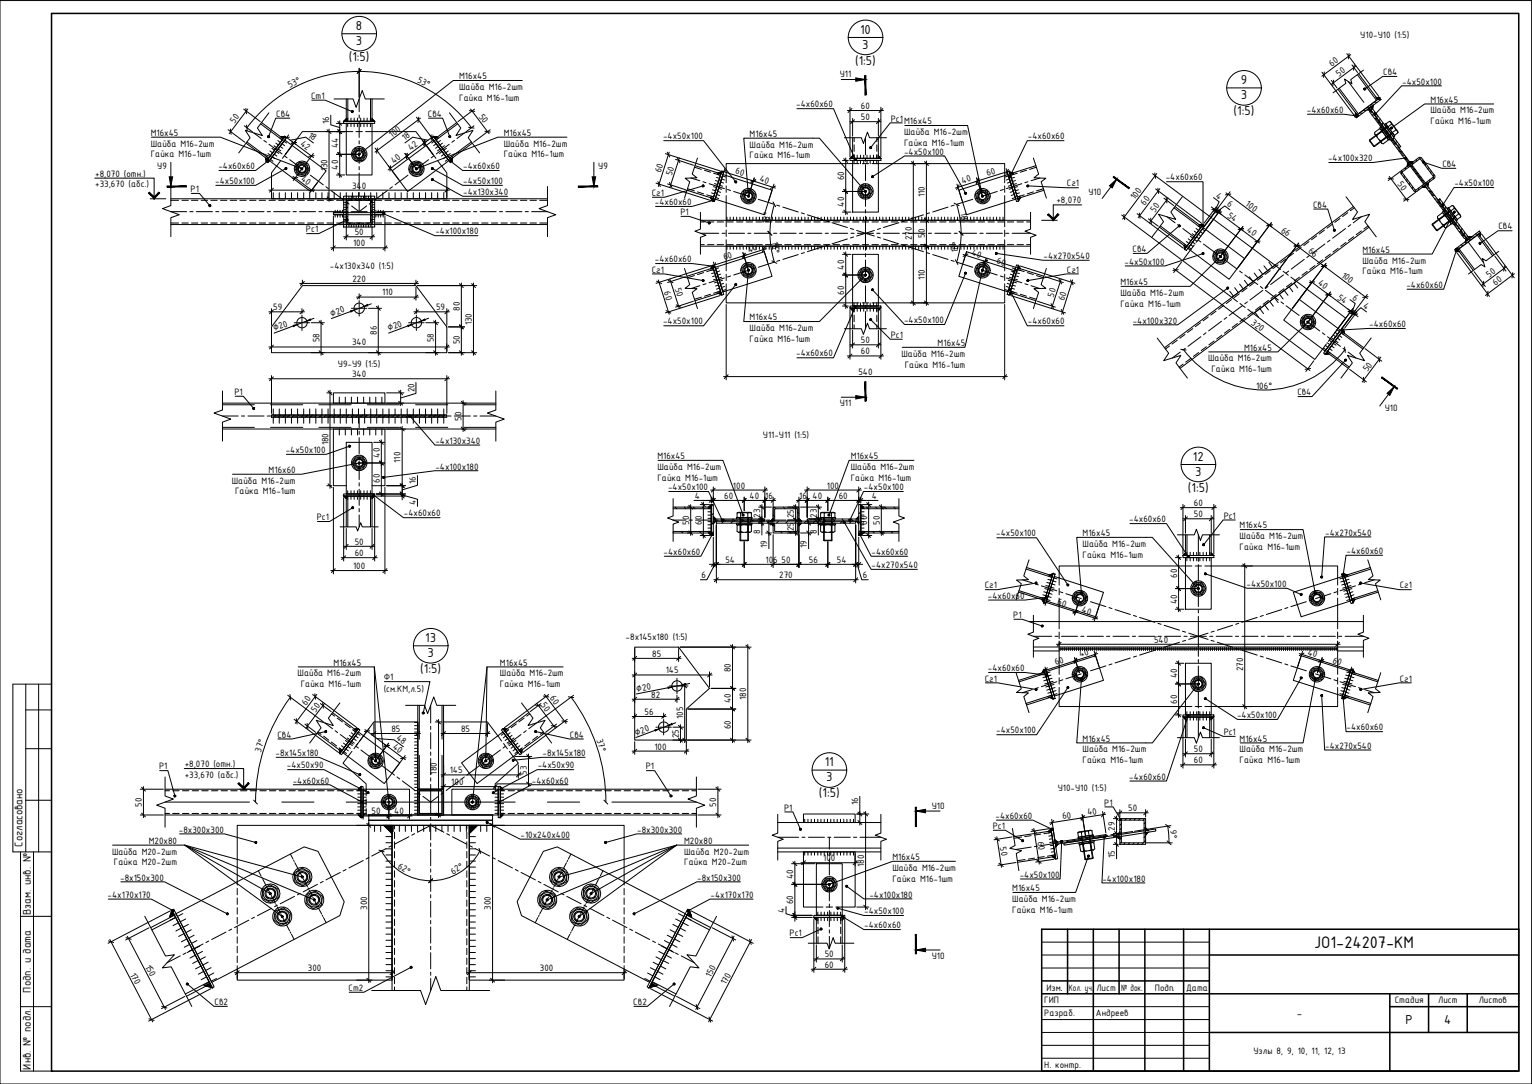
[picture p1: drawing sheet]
<svg xmlns="http://www.w3.org/2000/svg" width="594mm" height="420mm" viewBox="0 0 594 420" stroke-linecap="round" stroke-linejoin="round" font-family="sans-serif">
<defs><g id="words">
<text font-size="7" x="509.6" y="367.4">JO1-24207-KM</text>
<g font-size="5.4">
<text x="138" y="11.6">8</text>
<text x="138" y="17.5">3</text>
<text x="333.5" y="13.1">10</text>
<text x="135.3" y="23.7">(1:5)</text>
<text x="334.4" y="18.9">3</text>
<text x="331.6" y="25.1">(1:5)</text>
<text x="481.2" y="32.6">9</text>
<text x="481.2" y="38.5">3</text>
<text x="478.4" y="44.7">(1:5)</text>
<text x="462.6" y="178.6">12</text>
<text x="463.5" y="184.4">3</text>
<text x="460.7" y="190.6">(1:5)</text>
<text x="164.9" y="248.9">13</text>
<text x="165.8" y="254.7">3</text>
<text x="163" y="260.9">(1:5)</text>
<text x="319.8" y="297.1">11</text>
<text x="320.4" y="302.9">3</text>
<text x="317.5" y="309.1">(1:5)</text>
<text x="545" y="396.9">Р</text>
<text x="560.1" y="396.9">4</text>
</g>
<text font-size="4.7" x="502.9" y="394.2">-</text>
<g font-size="4.3">
<text x="8.8" y="328.2" transform="rotate(-90 8.8 328.2)">Согласовано</text>
<text x="12" y="354.6" transform="rotate(-90 12 354.6)">Взам. инв. №</text>
<text x="12" y="384.7" transform="rotate(-90 12 384.7)">Подп. и дата</text>
<text x="12" y="414.6" transform="rotate(-90 12 414.6)">Инв. № подл.</text>
</g>
<g font-size="3.9">
<text x="527.5" y="14.8">У10-У10 (1:5)</text>
<text x="516.4" y="25.9" transform="rotate(-37 516.4 25.9)">60</text>
<text x="519.2" y="29.7" transform="rotate(-36 519.2 29.7)">50</text>
<text x="536.4" y="29.1">Св4</text>
<text x="112.4" y="34" transform="rotate(-27 112.4 34)">53°</text>
<text x="161.7" y="31.8" transform="rotate(27 161.7 31.8)">53°</text>
<text x="178.1" y="30.7">M16x45</text>
<text x="178.1" y="34.9">Шайба М16-2шт</text>
<text x="543.7" y="32.8">-4x50x100</text>
<text x="120.6" y="38.3">Ст1</text>
<text x="178.1" y="39">Гайка М16-1шт</text>
<text x="308.8" y="41.7">-4x60x60</text>
<text x="554.7" y="39.8">M16x45</text>
<text x="107.1" y="45.3">Св4</text>
<text x="165.9" y="45.3">Св4</text>
<text x="185.5" y="45.3" transform="rotate(53 185.5 45.3)">50</text>
<text x="333.8" y="46.5">50</text>
<text x="333.8" y="42.2">60</text>
<text x="345.4" y="47.1">Рс1</text>
<text x="506.8" y="43.8">-4x60x60</text>
<text x="554.7" y="43.9">Шайба М16-2шт</text>
<text x="58.5" y="52.7">M16x45</text>
<text x="90.9" y="48" transform="rotate(-53 90.9 48)">50</text>
<text x="119.2" y="52.9" transform="rotate(36 119.2 52.9)">18</text>
<text x="127.7" y="48" transform="rotate(-90 127.7 48)">16</text>
<text x="151.9" y="53.3" transform="rotate(-37 151.9 53.3)">100</text>
<text x="195.3" y="52.7">M16x45</text>
<text x="290.7" y="53">M16x45</text>
<text x="350.6" y="48.2">M16x45</text>
<text x="350.6" y="52.3">Шайба М16-2шт</text>
<text x="554.7" y="48.1">Гайка М16-1шт</text>
<text x="58.5" y="56.9">Шайба М16-2шт</text>
<text x="116.2" y="56.3" transform="rotate(37 116.2 56.3)">42</text>
<text x="131.1" y="57.4" transform="rotate(-90 131.1 57.4)">44</text>
<text x="156.9" y="54.7" transform="rotate(-36 156.9 54.7)">18</text>
<text x="159.3" y="58.5" transform="rotate(-37 159.3 58.5)">42</text>
<text x="195.3" y="56.9">Шайба М16-2шт</text>
<text x="257.1" y="54.1">-4x50x100</text>
<text x="290.7" y="57.2">Шайба М16-2шт</text>
<text x="350.6" y="56.5">Гайка М16-1шт</text>
<text x="350.6" y="60">-4x50x100</text>
<text x="398.6" y="54.1">-4x60x60</text>
<text x="58.5" y="61">Гайка М16-1шт</text>
<text x="84.7" y="65.6">-4x60x60</text>
<text x="131.1" y="65.7" transform="rotate(-90 131.1 65.7)">40</text>
<text x="152.7" y="63.5" transform="rotate(-37 152.7 63.5)">40</text>
<text x="179.6" y="65.6">-4x60x60</text>
<text x="195.3" y="61">Гайка М16-1шт</text>
<text x="290.7" y="61.4">Гайка М16-1шт</text>
<text x="515" y="62.5">-4x100x320</text>
<text x="559.3" y="64.7">Св4</text>
<text x="36.9" y="68.5">+8,070 (отн.)</text>
<text x="83.4" y="71.3">-4x50x100</text>
<text x="116.5" y="69.7" transform="rotate(37 116.5 69.7)">40</text>
<text x="127" y="66.4" transform="rotate(-90 127 66.4)">130</text>
<text x="179.6" y="71.3">-4x50x100</text>
<text x="256.3" y="67.1" transform="rotate(-72 256.3 67.1)">60</text>
<text x="260.5" y="68.4" transform="rotate(-72 260.5 68.4)">50</text>
<text x="284.9" y="67.2" transform="rotate(18 284.9 67.2)">60</text>
<text x="294.3" y="70.2" transform="rotate(18 294.3 70.2)">40</text>
<text x="327.3" y="69.9" transform="rotate(-90 327.3 69.9)">60</text>
<text x="373.3" y="71.3" transform="rotate(-18 373.3 71.3)">40</text>
<text x="382.9" y="68.3" transform="rotate(-18 382.9 68.3)">60</text>
<text x="452.1" y="69.9">-4x60x60</text>
<text x="541.8" y="71.5" transform="rotate(53 541.8 71.5)">50</text>
<text x="36.9" y="72.5">+33,670 (абс.)</text>
<text x="73.9" y="74.5">Р1</text>
<text x="136.5" y="73.1">340</text>
<text x="179.6" y="75.6">-4x130x340</text>
<text x="252.7" y="76">Сг1</text>
<text x="358.6" y="76.5" transform="rotate(-90 358.6 76.5)">110</text>
<text x="413.7" y="72.3">Сг1</text>
<text x="440.1" y="77.6" transform="rotate(-53 440.1 77.6)">100</text>
<text x="471.3" y="76.3" transform="rotate(37 471.3 76.3)">4</text>
<text x="564" y="72.2">-4x50x100</text>
<text x="254" y="79.5">-4x60x60</text>
<text x="263.8" y="83.4">Р1</text>
<text x="327.3" y="80.1" transform="rotate(-90 327.3 80.1)">40</text>
<text x="372.5" y="82.4" transform="rotate(81 372.5 82.4)">18°</text>
<text x="409.7" y="78.7">+8,070</text>
<text x="444" y="79.8" transform="rotate(-53 444 79.8)">60</text>
<text x="447.8" y="82.6" transform="rotate(-53 447.8 82.6)">50</text>
<text x="475.6" y="79.5" transform="rotate(37 475.6 79.5)">6</text>
<text x="475.7" y="83.9" transform="rotate(37 475.7 83.9)">54</text>
<text x="482.7" y="79.4" transform="rotate(37 482.7 79.4)">100</text>
<text x="509.2" y="80.6">Св4</text>
<text x="298" y="86.9" transform="rotate(-81 298 86.9)">18°</text>
<text x="483.3" y="89.6" transform="rotate(37 483.3 89.6)">40</text>
<text x="496.5" y="89.7" transform="rotate(36 496.5 89.7)">66</text>
<text x="581.1" y="88.9">Св4</text>
<text x="118.7" y="90">Рс1</text>
<text x="136.9" y="95.4">100</text>
<text x="137.5" y="91.1">50</text>
<text x="168.8" y="90.8">-4x100x180</text>
<text x="299.3" y="93.8" transform="rotate(81 299.3 93.8)">18°</text>
<text x="353.6" y="93" transform="rotate(-90 353.6 93)">270</text>
<text x="358.6" y="92.2" transform="rotate(-90 358.6 92.2)">50</text>
<text x="254" y="101.6">-4x60x60</text>
<text x="280.9" y="100.9" transform="rotate(-18 280.9 100.9)">60</text>
<text x="290.3" y="97.9" transform="rotate(-18 290.3 97.9)">40</text>
<text x="371.3" y="98.2" transform="rotate(-81 371.3 98.2)">18°</text>
<text x="376.6" y="99" transform="rotate(18 376.6 99)">40</text>
<text x="404.7" y="100.4">-4x270x540</text>
<text x="439.2" y="97.7">Св4</text>
<text x="507.1" y="97.7" transform="rotate(37 507.1 97.7)">66</text>
<text x="528.3" y="98">M16x45</text>
<text x="127.9" y="104.2">-4x130x340 (1:5)</text>
<text x="252.7" y="105.7">Сг1</text>
<text x="327.3" y="104.5" transform="rotate(-90 327.3 104.5)">40</text>
<text x="386.3" y="102" transform="rotate(18 386.3 102)">60</text>
<text x="413.7" y="105.7">Сг1</text>
<text x="436.1" y="102.6">-4x50x100</text>
<text x="519.9" y="107.2" transform="rotate(37 519.9 107.2)">100</text>
<text x="528.3" y="102.2">Шайба М16-2шт</text>
<text x="528.3" y="106.3">Гайка М16-1шт</text>
<text x="577.5" y="107.6" transform="rotate(-37 577.5 107.6)">50</text>
<text x="136.7" y="109.2">220</text>
<text x="257.5" y="113.3" transform="rotate(72 257.5 113.3)">60</text>
<text x="261.7" y="112" transform="rotate(72 261.7 112)">50</text>
<text x="358.6" y="108.5" transform="rotate(-90 358.6 108.5)">110</text>
<text x="434.5" y="110.5">M16x45</text>
<text x="510.8" y="110.2" transform="rotate(37 510.8 110.2)">40</text>
<text x="545.4" y="111.6">-4x60x60</text>
<text x="579.9" y="110.8" transform="rotate(-37 579.9 110.8)">60</text>
<text x="148.2" y="114.5">110</text>
<text x="327.3" y="114.3" transform="rotate(-90 327.3 114.3)">60</text>
<text x="408.5" y="115.4" transform="rotate(-72 408.5 115.4)">50</text>
<text x="412.7" y="116.7" transform="rotate(-72 412.7 116.7)">60</text>
<text x="434.5" y="114.7">Шайба М16-2шт</text>
<text x="434.5" y="118.9">Гайка М16-1шт</text>
<text x="518.4" y="115.8" transform="rotate(37 518.4 115.8)">54</text>
<text x="524.2" y="115.9" transform="rotate(37 524.2 115.9)">6</text>
<text x="528.4" y="119" transform="rotate(37 528.4 119)">4</text>
<text x="106" y="120.2">59</text>
<text x="128.6" y="122.8" transform="rotate(-21 128.6 122.8)">∅20</text>
<text x="169.1" y="120.2">59</text>
<text x="178.3" y="120.4" transform="rotate(-90 178.3 120.4)">80</text>
<text x="257.1" y="125.8">-4x50x100</text>
<text x="290.7" y="124.1">M16x45</text>
<text x="350.6" y="125.3">-4x50x100</text>
<text x="398.6" y="125.8">-4x60x60</text>
<text x="439.3" y="125.4">-4x100x320</text>
<text x="484.9" y="125.6" transform="rotate(37 484.9 125.6)">320</text>
<text x="106.4" y="128.4" transform="rotate(-20 106.4 128.4)">∅20</text>
<text x="146.1" y="129.8" transform="rotate(-90 146.1 129.8)">86</text>
<text x="150.8" y="128.4" transform="rotate(-20 150.8 128.4)">∅20</text>
<text x="183" y="126.1" transform="rotate(-90 183 126.1)">130</text>
<text x="290.7" y="128.3">Шайба М16-2шт</text>
<text x="345.4" y="131">Рс1</text>
<text x="531" y="126.8">-4x60x60</text>
<text x="123.9" y="132.7" transform="rotate(-90 123.9 132.7)">58</text>
<text x="136.5" y="133.9">340</text>
<text x="168.3" y="132.7" transform="rotate(-90 168.3 132.7)">58</text>
<text x="178.3" y="133.4" transform="rotate(-90 178.3 133.4)">50</text>
<text x="290.7" y="132.5">Гайка М16-1шт</text>
<text x="333.8" y="133">50</text>
<text x="333.8" y="137.4">60</text>
<text x="363.6" y="134.1">M16x45</text>
<text x="482.5" y="135.9">M16x45</text>
<text x="131" y="142.2">У9-У9 (1:5)</text>
<text x="308.8" y="138.2">-4x60x60</text>
<text x="349.6" y="138.3">Шайба М16-2шт</text>
<text x="350.8" y="142.5">Гайка М16-1шт</text>
<text x="468.5" y="140.1">Шайба М16-2шт</text>
<text x="136.5" y="146.2">340</text>
<text x="332.9" y="145.4">540</text>
<text x="469.7" y="144.2">Гайка М16-1шт</text>
<text x="530.3" y="144.3" transform="rotate(-53 530.3 144.3)">50</text>
<text x="90.9" y="153.1">Р1</text>
<text x="160.7" y="152.1" transform="rotate(-90 160.7 152.1)">20</text>
<text x="487.1" y="150.6">106°</text>
<text x="503.1" y="153.2">Св4</text>
<text x="179" y="163" transform="rotate(-90 179 163)">50</text>
<text x="127.3" y="172.6" transform="rotate(-90 127.3 172.6)">180</text>
<text x="168.8" y="172">-4x130x340</text>
<text x="295.8" y="169.8">У11-У11 (1:5)</text>
<text x="110.8" y="175.6">-4x50x100</text>
<text x="147.2" y="177.3" transform="rotate(-90 147.2 177.3)">40</text>
<text x="155.3" y="179.4" transform="rotate(-90 155.3 179.4)">110</text>
<text x="254.9" y="177.9">M16x45</text>
<text x="329.9" y="177.9">M16x45</text>
<text x="104.2" y="183.3">M16x60</text>
<text x="168.8" y="182">-4x100x180</text>
<text x="254.9" y="182.1">Шайба М16-2шт</text>
<text x="329.9" y="182.1">Шайба М16-2шт</text>
<text x="89.9" y="187.5">Шайба М16-2шт</text>
<text x="91.2" y="191.6">Гайка М16-1шт</text>
<text x="147.2" y="187.2" transform="rotate(-90 147.2 187.2)">60</text>
<text x="161.3" y="187.7" transform="rotate(-90 161.3 187.7)">16</text>
<text x="254.9" y="186.3">Гайка М16-1шт</text>
<text x="259.1" y="190">-4x50x100</text>
<text x="284.2" y="189.4">100</text>
<text x="320.6" y="189.4">100</text>
<text x="329.9" y="186.3">Гайка М16-1шт</text>
<text x="335" y="190">-4x50x100</text>
<text x="161.3" y="195.9" transform="rotate(-90 161.3 195.9)">4</text>
<text x="269.5" y="193.3">4</text>
<text x="280.8" y="193.3">60</text>
<text x="290.7" y="193.3">40</text>
<text x="296.7" y="193.3">16</text>
<text x="309.9" y="193.3">16</text>
<text x="315.1" y="193.3">40</text>
<text x="325.2" y="193.3">60</text>
<text x="338.1" y="193.3">4</text>
<text x="463" y="196.1">60</text>
<text x="122.9" y="201.6">Рс1</text>
<text x="156.6" y="200.2">-4x60x60</text>
<text x="267.2" y="203.3" transform="rotate(-90 267.2 203.3)">50</text>
<text x="272.2" y="203.3" transform="rotate(-90 272.2 203.3)">60</text>
<text x="294.8" y="200.6" transform="rotate(-90 294.8 200.6)">23</text>
<text x="307.9" y="200.8" transform="rotate(-90 307.9 200.8)">25</text>
<text x="316.7" y="200.6" transform="rotate(-90 316.7 200.6)">23</text>
<text x="336.2" y="203.3" transform="rotate(-90 336.2 203.3)">60</text>
<text x="341.1" y="203.3" transform="rotate(-90 341.1 203.3)">50</text>
<text x="437.9" y="202.4">-4x60x60</text>
<text x="463" y="200.4">50</text>
<text x="474.5" y="201">Рс1</text>
<text x="294.8" y="207" transform="rotate(-90 294.8 207)">8</text>
<text x="307.9" y="205.8" transform="rotate(-90 307.9 205.8)">25</text>
<text x="316.7" y="207" transform="rotate(-90 316.7 207)">8</text>
<text x="386.3" y="207.9">-4x50x100</text>
<text x="419.8" y="207.8">M16x45</text>
<text x="480.7" y="204.8">M16x45</text>
<text x="480.7" y="209">Шайба М16-2шт</text>
<text x="513.9" y="207.6">-4x270x540</text>
<text x="137.5" y="211.1">50</text>
<text x="137.5" y="215.6">60</text>
<text x="257.3" y="215.1">-4x60x60</text>
<text x="297.5" y="212.3" transform="rotate(-90 297.5 212.3)">19</text>
<text x="312.9" y="212.3" transform="rotate(-90 312.9 212.3)">19</text>
<text x="338" y="215.1">-4x60x60</text>
<text x="419.8" y="212">Шайба М16-2шт</text>
<text x="480.7" y="213.1">Гайка М16-1шт</text>
<text x="522.2" y="214.7">-4x60x60</text>
<text x="136.9" y="220.6">100</text>
<text x="281.3" y="218.1">54</text>
<text x="296.8" y="218.1">106</text>
<text x="303.1" y="218.1">50</text>
<text x="313.6" y="218.1">56</text>
<text x="324.5" y="218.1">54</text>
<text x="338" y="220.2">-4x270x540</text>
<text x="419.8" y="216.1">Гайка М16-1шт</text>
<text x="272" y="224.1">6</text>
<text x="302.2" y="224.1">270</text>
<text x="334.6" y="224.1">6</text>
<text x="456.4" y="223.9" transform="rotate(-90 456.4 223.9)">60</text>
<text x="483.4" y="227.5">-4x50x100</text>
<text x="381.8" y="228.1">Сг1</text>
<text x="383.1" y="232.1">-4x60x60</text>
<text x="542.8" y="228.1">Сг1</text>
<text x="392.9" y="239.6">Р1</text>
<text x="409.9" y="234.2" transform="rotate(18 409.9 234.2)">60</text>
<text x="419.3" y="237.2" transform="rotate(18 419.3 237.2)">40</text>
<text x="456.4" y="234" transform="rotate(-90 456.4 234)">40</text>
<text x="242.6" y="248.1">-8x145x180 (1:5)</text>
<text x="447.5" y="249.1">540</text>
<text x="129.4" y="258">M16x45</text>
<text x="193.9" y="258">M16x45</text>
<text x="252.9" y="254.6">85</text>
<text x="409.5" y="257.9" transform="rotate(-18 409.5 257.9)">60</text>
<text x="418.9" y="254.8" transform="rotate(-18 418.9 254.8)">40</text>
<text x="506.9" y="253.7" transform="rotate(18 506.9 253.7)">40</text>
<text x="516.6" y="256.8" transform="rotate(18 516.6 256.8)">60</text>
<text x="115.4" y="262.1">Шайба М16-2шт</text>
<text x="148.8" y="263.7">Ф1</text>
<text x="193.9" y="262.1">Шайба М16-2шт</text>
<text x="258.1" y="261">145</text>
<text x="283.4" y="260.6" transform="rotate(-90 283.4 260.6)">80</text>
<text x="383.1" y="260.1">-4x60x60</text>
<text x="456.4" y="263" transform="rotate(-90 456.4 263)">40</text>
<text x="482" y="260.2" transform="rotate(-90 482 260.2)">270</text>
<text x="116.6" y="266.3">Гайка М16-1шт</text>
<text x="148.8" y="268.1">(см.KM,л.5)</text>
<text x="193.9" y="266.3">Гайка М16-1шт</text>
<text x="247" y="268.3" transform="rotate(-11 247 268.3)">∅20</text>
<text x="381.8" y="264.2">Сг1</text>
<text x="542.8" y="264.2">Сг1</text>
<text x="118.8" y="273.6" transform="rotate(-54 118.8 273.6)">60</text>
<text x="209.5" y="273.4" transform="rotate(53 209.5 273.4)">50</text>
<text x="213.1" y="270.7" transform="rotate(54 213.1 270.7)">60</text>
<text x="252.6" y="270.4">82</text>
<text x="283.4" y="272.7" transform="rotate(-90 283.4 272.7)">40</text>
<text x="289.4" y="271.2" transform="rotate(-90 289.4 271.2)">180</text>
<text x="456.4" y="272.8" transform="rotate(-90 456.4 272.8)">60</text>
<text x="122.4" y="276.2" transform="rotate(-53 122.4 276.2)">50</text>
<text x="250" y="277.1">56</text>
<text x="264.9" y="278.8" transform="rotate(-90 264.9 278.8)">105</text>
<text x="479.7" y="278.3">-4x50x100</text>
<text x="107.6" y="285.9">Св4</text>
<text x="151.8" y="283.7">85</text>
<text x="153.5" y="286.5" transform="rotate(37 153.5 286.5)">48</text>
<text x="178.8" y="283.7">85</text>
<text x="221" y="285.9">Св4</text>
<text x="231.3" y="286.9" transform="rotate(72 231.3 286.9)">37°</text>
<text x="246.7" y="285.2" transform="rotate(-20 246.7 285.2)">∅20</text>
<text x="263.2" y="286.1" transform="rotate(-90 263.2 286.1)">25</text>
<text x="283.4" y="282.6" transform="rotate(-90 283.4 282.6)">60</text>
<text x="386.3" y="284.3">-4x50x100</text>
<text x="419.8" y="287.4">M16x45</text>
<text x="474.5" y="284.9">Рс1</text>
<text x="480.7" y="287.4">M16x45</text>
<text x="522.2" y="283.1">-4x60x60</text>
<text x="101.2" y="291.7" transform="rotate(-72 101.2 291.7)">37°</text>
<text x="106.8" y="293.1">-8x145x180</text>
<text x="152.1" y="289.9" transform="rotate(37 152.1 289.9)">40</text>
<text x="210.4" y="293.1">-8x145x180</text>
<text x="253.7" y="290.5">100</text>
<text x="419.8" y="291.6">Шайба М16-2шт</text>
<text x="463" y="291.5">50</text>
<text x="480.7" y="291.6">Шайба М16-2шт</text>
<text x="513.9" y="290.2">-4x270x540</text>
<text x="61.7" y="298.2">Р1</text>
<text x="71.6" y="297.4">+8,070 (отн.)</text>
<text x="111.3" y="297.8">-4x50x90</text>
<text x="174.4" y="299.7">145</text>
<text x="208.5" y="297.8">-4x50x90</text>
<text x="250.4" y="298.2">Р1</text>
<text x="419.8" y="295.8">Гайка М16-1шт</text>
<text x="463" y="295.9">60</text>
<text x="480.7" y="295.8">Гайка М16-1шт</text>
<text x="71.6" y="301.4">+33,670 (абс.)</text>
<text x="113.5" y="303.7">-4x60x60</text>
<text x="169.4" y="300.2" transform="rotate(-90 169.4 300.2)">180</text>
<text x="175" y="304.2">100</text>
<text x="204.3" y="300.3" transform="rotate(-90 204.3 300.3)">53</text>
<text x="206.2" y="303.7">-4x60x60</text>
<text x="437.9" y="302.2">-4x60x60</text>
<text x="410.2" y="306.6">У10-У10 (1:5)</text>
<text x="55" y="312.7" transform="rotate(-90 55 312.7)">50</text>
<text x="144.1" y="315.6">50</text>
<text x="152.9" y="315.6">40</text>
<text x="277.7" y="312.7" transform="rotate(-90 277.7 312.7)">50</text>
<text x="304" y="314.2">Р1</text>
<text x="332.8" y="312" transform="rotate(-90 332.8 312)">16</text>
<text x="386.1" y="317.4">-4x60x60</text>
<text x="412.1" y="317.5" transform="rotate(-8 412.1 317.5)">60</text>
<text x="421.9" y="316.1" transform="rotate(-9 421.9 316.1)">40</text>
<text x="428.2" y="312.3">Р1</text>
<text x="437.5" y="314.5">50</text>
<text x="69.4" y="322.7">-8x300x300</text>
<text x="247.1" y="322.7">-8x300x300</text>
<text x="384.9" y="321.3">Рс1</text>
<text x="432.4" y="321.9" transform="rotate(-90 432.4 321.9)">29</text>
<text x="453.7" y="321.8" transform="rotate(86 453.7 321.8)">9°</text>
<text x="57.7" y="327.1">M20x80</text>
<text x="201.8" y="324.8">-10x240x400</text>
<text x="265.3" y="327.1">M20x80</text>
<text x="387.8" y="328.4" transform="rotate(81 387.8 328.4)">50</text>
<text x="402.3" y="326.2" transform="rotate(82 402.3 326.2)">60</text>
<text x="43.4" y="331.2">Шайба М20-2шт</text>
<text x="44.2" y="335.4">Гайка М20-2шт</text>
<text x="265.3" y="331.2">Шайба М20-2шт</text>
<text x="265.3" y="335.4">Гайка М20-2шт</text>
<text x="319.2" y="333.8">100</text>
<text x="335.1" y="336" transform="rotate(-90 335.1 336)">180</text>
<text x="346" y="333.3">M16x45</text>
<text x="432.4" y="332.5" transform="rotate(-90 432.4 332.5)">15</text>
<text x="46.6" y="341.3">-8x150x300</text>
<text x="154.1" y="336.5" transform="rotate(31 154.1 336.5)">62°</text>
<text x="175.7" y="339" transform="rotate(-31 175.7 339)">62°</text>
<text x="270.4" y="341.3">-8x150x300</text>
<text x="307.6" y="340.7" transform="rotate(-90 307.6 340.7)">40</text>
<text x="346" y="337.5">Шайба М16-2шт</text>
<text x="346" y="341.7">Гайка М16-1шт</text>
<text x="395.4" y="340.2">-4x50x100</text>
<text x="427.5" y="341.7">-4x100x180</text>
<text x="41.7" y="348">-4x170x170</text>
<text x="275.5" y="348">-4x170x170</text>
<text x="337.1" y="347.9">-4x100x180</text>
<text x="392.5" y="345.4">M16x45</text>
<text x="142.4" y="352.6" transform="rotate(-90 142.4 352.6)">300</text>
<text x="190.4" y="352.6" transform="rotate(-90 190.4 352.6)">300</text>
<text x="304.2" y="353.8" transform="rotate(-90 304.2 353.8)">4</text>
<text x="307.6" y="350.6" transform="rotate(-90 307.6 350.6)">60</text>
<text x="392.5" y="349.5">Шайба М16-2шт</text>
<text x="392.5" y="353.7">Гайка М16-1шт</text>
<text x="335.2" y="354.4">-4x50x100</text>
<text x="335.2" y="359.8">-4x60x60</text>
<text x="306.2" y="362.9">Рс1</text>
<text x="319.8" y="371.1">50</text>
<text x="50.3" y="377.7" transform="rotate(63 50.3 377.7)">170</text>
<text x="56.2" y="374.6" transform="rotate(63 56.2 374.6)">150</text>
<text x="119.4" y="376.4">300</text>
<text x="209.4" y="376.4">300</text>
<text x="319.8" y="375">60</text>
<text x="275.6" y="378.9" transform="rotate(-63 275.6 378.9)">150</text>
<text x="281.5" y="381.9" transform="rotate(-63 281.5 381.9)">170</text>
<text x="405.8" y="383.9">Изм.</text>
<text x="414.5" y="383.9">Кол. уч.</text>
<text x="425.2" y="383.9">Лист</text>
<text x="434.8" y="383.9">№ док.</text>
<text x="447.8" y="383.9">Подп.</text>
<text x="83.2" y="389.6">Св2</text>
<text x="135.2" y="384.1">Ст2</text>
<text x="245.6" y="389.6">Св2</text>
<text x="405" y="388.9">ГИП</text>
<text x="460" y="384.2">Дата</text>
<text x="540.9" y="388.9">Стадия</text>
<text x="557.7" y="388.9">Лист</text>
<text x="573.4" y="388.9">Листов</text>
<text x="405" y="393.9">Разраб.</text>
<text x="425" y="393.9">Андреев</text>
<text x="405" y="413.9">Н. контр.</text>
<text x="486.1" y="408.7">Узлы 8, 9, 10, 11, 12, 13</text>
</g>
<g font-size="3.6">
<text x="325.7" y="29.8">У11</text>
<text x="61" y="65.7">У9</text>
<text x="232" y="65.7">У9</text>
<text x="422.1" y="75.4">У10</text>
<text x="325.7" y="157.4">У11</text>
<text x="537" y="159.5">У10</text>
<text x="361.4" y="313.4">У10</text>
<text x="361.4" y="371.7">У10</text>
</g>
</g></defs>
<path d="M133.3 76h12" fill="none" stroke="#fff" stroke-width=".39"/>
<path d="M133.3 76v12h12zM133.3 76h12v12z" fill="#fff" stroke="#fff" stroke-width=".39"/>
<g fill="none" stroke="#000" stroke-width=".39">
<path d="M533.7 37.7l1.4 .2-.9 .6zM104 59.5l.9 .8M104.7 58.5l1 .8M105.5 57.5l1 .8M106.2 56.5l1 .7M106.3 59.7l1.1 .8M107 55.5l1 .7M107.1 58.7l1 .8M107.7 54.5l1 .7M107.9 57.7l1 .8M108.5 53.5l1 .7M108.6 56.7l1 .8"/>
<path d="M109 53.2l1.4-.2-.6 .8zM109.4 55.7l1 .8M109.8 53.8l-6 8M110.1 54.7l1 .8M110.4 54.3l-5.9 8M133.3 47l1-1v1zM134.3 47h10M134.3 47.8h10M134.8 45.8v1.2M134.8 47.8v1.3M136.1 45.8v1.2M136.1 47.8v1.3"/>
<path d="M137.3 45.8v1.2M137.3 47.8v1.3M138.6 45.8v1.2M138.6 47.8v1.3M139.9 45.8v1.2M139.9 47.8v1.3M141.1 45.8v1.2M141.1 47.8v1.3M142.4 45.8v1.2M142.4 47.8v1.3M143.6 45.8v1.2M143.6 47.8v1.3"/>
<path d="M144.3 46l1 1h-1zM168.1 54.3l6 8M168.1 53l1.4 .2-.8 .6zM168.4 54.7l-1 .8M168.7 53.8l6 8M169.2 55.7l-1.1 .8M169.9 56.7l-1 .8M170.1 53.5l-1 .7M170.7 57.7l-1 .8M170.8 54.5l-1 .7M171.4 58.7l-1 .8M171.6 55.5l-1 .7"/>
<path d="M172.2 59.7l-1 .8M172.3 56.5l-1 .7M173.1 57.5l-1 .8M173.8 58.5l-1 .8M174.6 59.5l-1 .8M525.7 43.7l.5 .8-.8 .6zM530.2 42.5l.8-.6 .6 .8zM531.7 41.4l.8-.6-.2 1.4zM103 61.2l.8 .6-.6 .8zM103.2 60.5l1 .8M104.9 61.8l1 .7M105.3 77h68"/>
<path d="M105.6 60.7l1 .8M106 74.7v2.3M108.3 74.7v2.3M110.7 74.7v2.3M113 74.7v2.3M115.4 74.7v2.3M117.8 74.7v2.3M120.1 74.7v2.3M122.5 74.7v2.3M124.8 74.7v2.3M127.2 74.7v2.3M129.6 74.7v2.3"/>
<path d="M132 74.7v2.3M133.3 77.5h1M133.3 78.4h1M133.3 79.4h1M134.3 74.7v12.3h10v-10M134.4 76.1v.9M135.3 76.1v.9M136.2 76.1v.9M136.7 74.7v2.3M137.2 76.1v.9M138.1 76.1v.9M139 74.7v2.3"/>
<path d="M140 76.1v.9M141 76.1v.9M141.4 74.7v2.3M141.9 76.1v.9M142.9 76.1v.9M143.8 74.7v2.3M144.3 77.5h.9M144.3 78.4h.9M144.3 79.4h.9M146.1 74.7v2.3M148.5 74.7v2.3M150.8 74.7v2.3"/>
<path d="M153.2 74.7v2.3M155.6 74.7v2.3M157.9 74.7v2.3M160.3 74.7v2.3M162.6 74.7v2.3M165 74.7v2.3M167.4 74.7v2.3M169.7 74.7v2.3M172.1 74.7v2.3M172.9 60.7l-1 .8M173.7 61.8l-1 .7M174.7 61.8l.8-.6-.2 1.4z"/>
<path d="M175.3 60.5l-1 .8M275.5 75.9l1.2 .4M275.6 76.7l1 .3-.4 .9zM275.9 74.8l1.2 .3M276.3 73.6l1.2 .4M276.7 72.3l1.2 .4M277.1 71.2l1.2 .3M277.5 70l1.1 .4M277.5 76.6l1.2 .4M277.8 68.7l1.2 .4M277.9 75.4l1.2 .4M278.2 67.6l1.2 .3"/>
<path d="M278.3 74.2l1.1 .3M278.6 67.1l1.3-.6-.3 .9zM278.6 73l1.2 .4M279 71.8l1.2 .4M279.4 70.6l1.2 .4M279.6 67.4l-3 9.6M279.8 69.4l1.2 .4M280.2 68.2l1.1 .4M280.3 67.6l-3 9.6M329.6 61.4l1-1v1zM330.6 61.4h10M330.6 62.2h10"/>
<path d="M331.2 60.2v1.2M331.2 62.2v1.3M332.4 60.2v1.2M332.4 62.2v1.3M333.7 60.2v1.2M333.7 62.2v1.3M334.9 60.2v1.2M334.9 62.2v1.3M336.2 60.2v1.2M336.2 62.2v1.3M337.4 60.2v1.2M337.4 62.2v1.3"/>
<path d="M338.7 60.2v1.2M338.7 62.2v1.3M340 60.2v1.2M340 62.2v1.3M340.6 60.4l1 1h-1zM390.9 67.6l3 9.6M391 68.2l-1.2 .4M391.3 66.5l1.3 .6-.9 .3zM391.4 69.4l-1.2 .4M391.7 67.4l3 9.6M391.8 70.6l-1.2 .4M392.2 71.8l-1.2 .4"/>
<path d="M392.6 73l-1.2 .4M392.9 74.2l-1.1 .3M393 67.6l-1.2 .3M393.3 75.4l-1.2 .4M393.4 68.7l-1.2 .4M393.7 76.6l-1.2 .4M393.8 70l-1.2 .4M394.2 71.2l-1.3 .3M394.5 72.3l-1.2 .4M394.7 77l.9-.3-.6 1.2zM394.9 73.6l-1.2 .4M395.3 74.8l-1.2 .3"/>
<path d="M395.7 75.9l-1.2 .4M545.9 63.1l.6 .8-.8 .6zM546.5 62.6l1.4 .2-.8 .6zM551.6 72.5l.8-.6 .6 .8zM553.1 71.4l.8-.6-.2 1.4zM129.3 82.4h4M129.3 83.2h4M130 81.5v.9M130 83.2v1M130.9 81.5v.9M130.9 83.2v1M131.9 81.5v.9"/>
<path d="M131.9 83.2v1M132.8 81.5v.9M132.8 83.2v1M133.3 80.3h1M133.3 81.3h1M133.3 82.2h1M133.3 83.2h1M133.3 84.1h1M133.3 85h1M133.3 86h1M133.3 87h1M134.4 87v1"/>
<path d="M135.3 87v1M136.2 87v1M137.2 87v1M138.1 87v1M139.1 87v1M140 87v1M141 87v1M141.9 87v1M142.9 87v1M143.8 87v1M144.3 80.3h.9M144.3 81.3h.9"/>
<path d="M144.3 82.2h.9M144.3 83.2h.9M144.3 84.1h.9M144.3 85h.9M144.3 86h.9M144.3 87h.9M145.3 82.4h4M145.3 83.2h4M145.8 81.5v.9M145.8 83.2v1M146.7 81.5v.9M146.7 83.2v1"/>
<path d="M147.6 81.5v.9M147.6 83.2v1M148.6 81.5v.9M148.6 83.2v1M281.6 95.4h108M281.6 85.4h108M281.9 84.2v1.2M281.9 95.4v1.2M283.1 84.2v1.2M283.1 95.4v1.2M284.4 84.2v1.2M284.4 95.4v1.2"/>
<path d="M285.7 84.2v1.2M285.7 95.4v1.2M286.9 84.2v1.2M286.9 95.4v1.2M288.2 84.2v1.2M288.2 95.4v1.2M289.4 84.2v1.2M289.4 95.4v1.2M290.7 84.2v1.2M290.7 95.4v1.2M292 84.2v1.2M292 95.4v1.2"/>
<path d="M293.2 84.2v1.2M293.2 95.4v1.2M294.5 84.2v1.2M294.5 95.4v1.2M295.7 84.2v1.2M295.7 95.4v1.2M297 84.2v1.2M297 95.4v1.2M298.3 84.2v1.2M298.3 95.4v1.2M299.5 84.2v1.2M299.5 95.4v1.2"/>
<path d="M300.8 84.2v1.2M300.8 95.4v1.2M302 84.2v1.2M302 95.4v1.2M303.3 84.2v1.2M303.3 95.4v1.2M304.5 84.2v1.2M304.5 95.4v1.2M305.8 84.2v1.2M305.8 95.4v1.2M307.1 84.2v1.2M307.1 95.4v1.2"/>
<path d="M308.4 84.2v1.2M308.4 95.4v1.2M309.6 84.2v1.2M309.6 95.4v1.2M310.9 84.2v1.2M310.9 95.4v1.2M312.1 84.2v1.2M312.1 95.4v1.2M313.4 84.2v1.2M313.4 95.4v1.2M314.7 84.2v1.2M314.7 95.4v1.2"/>
<path d="M315.9 84.2v1.2M315.9 95.4v1.2M317.2 84.2v1.2M317.2 95.4v1.2M318.4 84.2v1.2M318.4 95.4v1.2M319.7 84.2v1.2M319.7 95.4v1.2M320.9 84.2v1.2M320.9 95.4v1.2M322.2 84.2v1.2M322.2 95.4v1.2"/>
<path d="M323.5 84.2v1.2M323.5 95.4v1.2M324.7 84.2v1.2M324.7 95.4v1.2M326 84.2v1.2M326 95.4v1.2M327.2 84.2v1.2M327.2 95.4v1.2M328.5 84.2v1.2M328.5 95.4v1.2M329.8 84.2v1.2M329.8 95.4v1.2"/>
<path d="M331 84.2v1.2M331 95.4v1.2M332.3 84.2v1.2M332.3 95.4v1.2M333.5 84.2v1.2M333.5 95.4v1.2M334.8 84.2v1.2M334.8 95.4v1.2M336 84.2v1.2M336 95.4v1.2M337.3 84.2v1.2M337.3 95.4v1.2"/>
<path d="M338.6 84.2v1.2M338.6 95.4v1.2M339.9 84.2v1.2M339.9 95.4v1.2M341.1 84.2v1.2M341.1 95.4v1.2M342.3 84.2v1.2M342.3 95.4v1.2M343.6 84.2v1.2M343.6 95.4v1.2M344.9 84.2v1.2M344.9 95.4v1.2"/>
<path d="M346.2 84.2v1.2M346.2 95.4v1.2M347.4 84.2v1.2M347.4 95.4v1.2M348.7 84.2v1.2M348.7 95.4v1.2M349.9 84.2v1.2M349.9 95.4v1.2M351.2 84.2v1.2M351.2 95.4v1.2M352.4 84.2v1.2M352.4 95.4v1.2"/>
<path d="M353.7 84.2v1.2M353.7 95.4v1.2M355 84.2v1.2M355 95.4v1.2M356.2 84.2v1.2M356.2 95.4v1.2M357.5 84.2v1.2M357.5 95.4v1.2M358.7 84.2v1.2M358.7 95.4v1.2M360 84.2v1.2M360 95.4v1.2"/>
<path d="M361.3 84.2v1.2M361.3 95.4v1.2M362.5 84.2v1.2M362.5 95.4v1.2M363.8 84.2v1.2M363.8 95.4v1.2M365 84.2v1.2M365 95.4v1.2M366.3 84.2v1.2M366.3 95.4v1.2M367.6 84.2v1.2M367.6 95.4v1.2"/>
<path d="M368.8 84.2v1.2M368.8 95.4v1.2M370.1 84.2v1.2M370.1 95.4v1.2M371.3 84.2v1.2M371.3 95.4v1.2M372.6 84.2v1.2M372.6 95.4v1.2M373.8 84.2v1.2M373.8 95.4v1.2M375.1 84.2v1.2M375.1 95.4v1.2"/>
<path d="M376.4 84.2v1.2M376.4 95.4v1.2M377.7 84.2v1.2M377.7 95.4v1.2M378.9 84.2v1.2M378.9 95.4v1.2M380.2 84.2v1.2M380.2 95.4v1.2M381.4 84.2v1.2M381.4 95.4v1.2M382.7 84.2v1.2M382.7 95.4v1.2"/>
<path d="M383.9 84.2v1.2M383.9 95.4v1.2M385.2 84.2v1.2M385.2 95.4v1.2M386.5 84.2v1.2M386.5 95.4v1.2M387.7 84.2v1.2M387.7 95.4v1.2M389 84.2v1.2M389 95.4v1.2M459.2 95.2l.8 .6-.6 .8zM459.3 94.6l1 .8"/>
<path d="M460 93.6l1.1 .8M460.8 92.6l1 .7M461 95.8l.9 .8M461.6 91.6l1 .7M461.7 94.8l1 .8M462.3 90.6l1 .7M462.4 93.8l1.1 .8M463.1 89.6l1 .7M463.2 92.8l1 .8M463.8 88.6l1 .7M464 91.8l1 .7M464.6 87.5l1 .8"/>
<path d="M464.7 90.8l1 .8M465.2 87.2l1.4-.2-.6 .8zM465.5 89.8l1 .8M466 87.8l-6 8M466.2 88.8l1 .7M466.6 88.3l-6 8M564.5 97.4l.8-.6 .6 .8zM568.6 92.1l.6 .8-.8 .6zM569.2 91.7l1.4 .2-.8 .6zM573.3 90.8l.8-.6-.2 1.4zM276.2 102.9l.4 .9-1 .4zM276.6 103.8l3 9.6"/>
<path d="M276.7 104.5l-1.2 .4M277.1 105.7l-1.2 .3M277.3 103.6l3 9.6M277.5 106.8l-1.2 .4M277.9 108.1l-1.2 .4M278.3 109.3l-1.2 .3M278.6 113.7l1-.3 .3 .9zM278.6 110.5l-1.1 .4M278.7 103.8l-1.2 .4M279 111.7l-1.2 .4M279.1 105l-1.2 .4M279.4 112.9l-1.2 .3"/>
<path d="M279.4 106.3l-1.1 .3M279.8 107.4l-1.2 .4M280.2 108.6l-1.2 .4M280.6 109.9l-1.2 .3M281 111l-1.2 .4M281.3 112.3l-1.1 .3M329.6 119.4h1v1zM330.6 119.4h10M330.6 118.6h10M331.2 117.3v1.3M331.2 119.4v1.3M332.4 117.3v1.3"/>
<path d="M332.4 119.4v1.3M333.7 117.3v1.3M333.7 119.4v1.3M334.9 117.3v1.3M334.9 119.4v1.3M336.2 117.3v1.3M336.2 119.4v1.3M337.4 117.3v1.3M337.4 119.4v1.3M338.7 117.3v1.3M338.7 119.4v1.3M340 117.3v1.3"/>
<path d="M340 119.4v1.3M340.6 119.4h1l-1 1zM389.8 112.3l1.2 .3M390.2 111l1.2 .4M390.6 109.9l1.2 .3M391 108.6l1.2 .4M391.4 107.4l1.2 .4M391.7 113.4l.9 .3-1.3 .6zM391.8 106.3l1.1 .3M391.8 112.9l1.2 .3M392.1 105l1.2 .4M392.2 111.7l1.2 .4"/>
<path d="M392.5 103.8l1.2 .4M392.6 110.5l1.2 .4M392.9 109.3l1.3 .3M393.3 108.1l1.2 .4M393.7 106.8l1.2 .4M393.9 103.6l-3 9.6M394.1 105.7l1.2 .3M394.5 104.5l1.2 .4M394.7 103.8l-3 9.6M395 102.9l.6 1.3-.9-.4zM476.9 112.9l1.4 1.9M478.8 111.5l1.4 1.9"/>
<path d="M480.7 110.1l1.4 1.9M482.6 108.7l1.4 1.9M484.5 107.3l1.4 1.9M486.4 105.8l1.4 1.9M488.2 104.4l1.5 1.9M488.6 119.6l1.4 1.9M490.1 103l1.5 1.9M490.4 118.2l1.5 1.9M492 101.6l1.4 1.9M492.3 116.8l1.5 1.9M494.2 115.4l1.4 1.9M494.4 102.8l-16.7 12.5"/>
<path d="M496.1 114l1.4 1.9M498 112.6l1.4 1.9M499.9 111.2l1.4 1.9M501.8 109.7l1.4 1.9M502.8 109.1l-16.8 12.4M486.7 121.1l1.4 1.8M513.2 134.8l1 .8M513.9 133.9l1 .7M514.5 136.5l.8 .6-1.4 .2zM514.6 132.8l1.1 .8M514.8 136.1l1 .7M515.4 131.8l1 .8"/>
<path d="M515.5 135.1l1.1 .7M516.2 130.8l1 .8M516.3 134.1l1 .7M516.9 129.8l1 .8M517.1 133.1l1 .7M517.7 128.8l1 .7M517.8 132l1 .8M518.4 127.8l1 .7M518.6 131l1 .8M519.3 130l1 .8M519.8 128l-6 8.1M520.1 129l1 .8"/>
<path d="M520.4 128.5l-5.9 8M521 127.7l.3 1.4-.9-.6zM106 158.5v2.4M108.3 158.5v2.4M110.7 158.5v2.4M113 158.5v2.4M115.4 158.5v2.4M117.8 158.5v2.4M120.1 158.5v2.4M122.5 158.5v2.4M124.8 158.5v2.4M127.2 158.5v2.4"/>
<path d="M129.3 156.3h20M129.6 158.5v2.4M131.6 153.9v2.4M132 158.5v2.4M133.9 153.9v2.4M134.3 158.5v2.4M136.3 153.9v2.4M136.7 158.5v2.4M138.6 153.9v2.4M139 158.5v2.4M141 153.9v2.4M141.4 158.5v2.4"/>
<path d="M143.4 153.9v2.4M143.8 158.5v2.4M145.7 153.9v2.4M146.1 158.5v2.4M148.1 153.9v2.4M148.5 158.5v2.4M150.8 158.5v2.4M153.2 158.5v2.4M155.6 158.5v2.4M157.9 158.5v2.4M160.3 158.5v2.4M162.6 158.5v2.4"/>
<path d="M165 158.5v2.4M167.4 158.5v2.4M169.7 158.5v2.4M172.1 158.5v2.4M105.3 161.7h68M105.3 160.9h68M106 161.7v2.3M108.3 161.7v2.3M110.7 161.7v2.3M113 161.7v2.3M115.4 161.7v2.3M117.8 161.7v2.3"/>
<path d="M120.1 161.7v2.3M122.5 161.7v2.3M124.8 161.7v2.3M127.2 161.7v2.3M129.3 166.3h20M129.6 161.7v2.3M131.6 166.3v2.3M132 161.7v2.3M133.9 166.3v2.3M134.3 161.7v2.3M136.3 166.3v2.3M136.7 161.7v2.3"/>
<path d="M138.6 166.3v2.3M139 161.7v2.3M141 166.3v2.3M141.4 161.7v2.3M143.4 166.3v2.3M143.8 161.7v2.3M145.7 166.3v2.3M146.1 161.7v2.3M148.1 166.3v2.3M148.5 161.7v2.3M150.8 161.7v2.3M153.2 161.7v2.3"/>
<path d="M155.6 161.7v2.3M157.9 161.7v2.3M160.3 161.7v2.3M162.6 161.7v2.3M165 161.7v2.3M167.4 161.7v2.3M169.7 161.7v2.3M172.1 161.7v2.3M133.3 192.3h1v1zM134.3 192.3h10M134.3 191.5h10M134.8 190.2v1.3"/>
<path d="M134.8 192.3v1.2M136.1 190.2v1.3M136.1 192.3v1.2M137.3 190.2v1.3M137.3 192.3v1.2M138.6 190.2v1.3M138.6 192.3v1.2M139.9 190.2v1.3M139.9 192.3v1.2M141.1 190.2v1.3M141.1 192.3v1.2M142.4 190.2v1.3"/>
<path d="M142.4 192.3v1.2M143.6 190.2v1.3M143.6 192.3v1.2M144.3 192.3h1l-1 1zM274.5 199.6h1.3M274.5 198.4h1.3M274.5 197.1h1.3M274.8 196.6l1-1v1zM275.8 196.6v10M333.8 195.6l1 1h-1zM333.8 199.6h1.3M333.8 198.4h1.3"/>
<path d="M333.8 197.1h1.3M333.8 196.6v10M274.5 206h1.3M274.5 204.7h1.3M274.5 203.4h1.3M274.5 202.2h1.3M274.5 200.9h1.3M274.8 206.6h1v1zM276.6 200.2l1 1h-1zM276.6 202h1l-1 1zM298.8 202l1-1v1zM298.8 202.8h1v1z"/>
<path d="M309.8 201l1 1h-1zM309.8 202.8h1l-1 1zM332 201.2l1-1v1zM332 202h1v1zM333.8 206.6h1l-1 1zM333.8 206h1.3M333.8 204.7h1.3M333.8 203.4h1.3M333.8 202.2h1.3M333.8 200.9h1.3M458.7 215.3l1-1v1zM459.7 215.3h10"/>
<path d="M459.7 216.1h10M460.2 214.1v1.2M460.2 216.1v1.3M461.5 214.1v1.2M461.5 216.1v1.3M462.8 214.1v1.2M462.8 216.1v1.3M464.1 214.1v1.2M464.1 216.1v1.3M465.3 214.1v1.2M465.3 216.1v1.3M466.6 214.1v1.2"/>
<path d="M466.6 216.1v1.3M467.8 214.1v1.2M467.8 216.1v1.3M469.1 214.1v1.2M469.1 216.1v1.3M469.7 214.3l1 1h-1zM404 231.7l1.2 .4M404.1 232.4l.9 .3-.3 1zM404.4 230.5l1.2 .4M404.8 229.4l1.2 .3M405.2 228.1l1.2 .4M405.6 226.9l1.2 .4"/>
<path d="M405.9 225.7l1.3 .4M406 232.4l1.2 .3M406.3 224.5l1.2 .4M406.4 231.2l1.2 .4M406.7 223.4l1.2 .3M406.7 230l1.3 .3M407.1 222.9l1.3-.6-.3 .9zM407.2 228.8l1.1 .4M407.5 227.6l1.2 .4M407.9 226.4l1.2 .3M408.1 223.2l-3.1 9.5M408.3 225.2l1.2 .4"/>
<path d="M408.7 224l1.2 .4M408.9 223.4l-3.1 9.6M520.6 223.4l3 9.6M520.7 224l-1.1 .4M521 222.3l1.3 .6-1 .3zM521.1 225.2l-1.2 .4M521.3 223.2l3.1 9.5M521.5 226.4l-1.2 .3M521.9 227.6l-1.2 .4M522.3 228.8l-1.2 .4M522.6 230l-1.1 .3M522.7 223.4l-1.2 .3"/>
<path d="M523 231.2l-1.2 .4M523.1 224.5l-1.2 .4M523.5 225.7l-1.2 .4M523.5 232.4l-1.3 .3M523.9 226.9l-1.3 .4M524.3 228.1l-1.3 .4M524.4 232.7l1-.3-.7 1.3zM524.6 229.4l-1.2 .3M525 230.5l-1.2 .4M525.4 231.7l-1.2 .4M404.7 259.5l.3 1-.9 .3zM410.7 251.5h108"/>
<path d="M411.1 251v1.1M411.9 251v1.1M412.7 251v1.1M413.5 251v1.1M414.3 251v1.1M415 251v1.1M415.8 251v1.1M416.6 251v1.1M417.4 251v1.1M418.2 251v1.1M419 251v1.1M419.8 251v1.1"/>
<path d="M420.6 251v1.1M421.3 251v1.1M422.1 251v1.1M422.9 251v1.1M423.7 251v1.1M424.5 251v1.1M425.3 251v1.1M426.1 251v1.1M426.8 251v1.1M427.7 251v1.1M428.5 251v1.1M429.2 251v1.1"/>
<path d="M430 251v1.1M430.8 251v1.1M431.6 251v1.1M432.4 251v1.1M433.2 251v1.1M434 251v1.1M434.7 251v1.1M435.5 251v1.1M436.3 251v1.1M437.1 251v1.1M437.9 251v1.1M438.7 251v1.1"/>
<path d="M439.5 251v1.1M440.2 251v1.1M441 251v1.1M441.8 251v1.1M442.6 251v1.1M443.4 251v1.1M444.2 251v1.1M445 251v1.1M445.8 251v1.1M446.5 251v1.1M447.3 251v1.1M448.1 251v1.1"/>
<path d="M448.9 251v1.1M449.7 251v1.1M450.5 251v1.1M451.3 251v1.1M452 251v1.1M452.8 251v1.1M453.6 251v1.1M454.4 251v1.1M455.2 251v1.1M456 251v1.1M456.8 251v1.1M457.6 251v1.1"/>
<path d="M458.3 251v1.1M459.1 251v1.1M459.9 251v1.1M460.7 251v1.1M461.5 251v1.1M462.3 251v1.1M463.1 251v1.1M463.8 251v1.1M464.7 251v1.1M465.5 251v1.1M466.2 251v1.1M467 251v1.1"/>
<path d="M467.8 251v1.1M468.6 251v1.1M469.4 251v1.1M470.2 251v1.1M471 251v1.1M471.7 251v1.1M472.5 251v1.1M473.3 251v1.1M474.1 251v1.1M474.9 251v1.1M475.7 251v1.1M476.5 251v1.1"/>
<path d="M477.2 251v1.1M478 251v1.1M478.8 251v1.1M479.6 251v1.1M480.4 251v1.1M481.2 251v1.1M482 251v1.1M482.8 251v1.1M483.5 251v1.1M484.3 251v1.1M485.1 251v1.1M485.9 251v1.1"/>
<path d="M486.7 251v1.1M487.5 251v1.1M488.3 251v1.1M489 251v1.1M489.8 251v1.1M490.6 251v1.1M491.4 251v1.1M492.2 251v1.1M493 251v1.1M493.8 251v1.1M494.6 251v1.1M495.3 251v1.1"/>
<path d="M496.1 251v1.1M496.9 251v1.1M497.7 251v1.1M498.5 251v1.1M499.3 251v1.1M500.1 251v1.1M500.8 251v1.1M501.6 251v1.1M502.5 251v1.1M503.2 251v1.1M504 251v1.1M504.8 251v1.1"/>
<path d="M505.6 251v1.1M506.4 251v1.1M507.2 251v1.1M508 251v1.1M508.7 251v1.1M509.5 251v1.1M510.3 251v1.1M511.1 251v1.1M511.9 251v1.1M512.7 251v1.1M513.5 251v1.1M514.2 251v1.1"/>
<path d="M515 251v1.1M515.8 251v1.1M516.6 251v1.1M517.4 251v1.1M518.2 251v1.1M524.7 259.5l.7 1.3-1-.3zM160.7 280h1.3M162 279.8v36.1M405 260.5l3.1 9.5M405.2 261.1l-1.2 .4M405.6 262.3l-1.2 .4M405.8 260.3l3.1 9.5"/>
<path d="M406 263.5l-1.2 .4M406.4 264.7l-1.2 .4M406.8 265.9l-1.2 .4M407.1 270.3l1-.3 .3 1zM407.2 267.1l-1.3 .4M407.2 260.5l-1.2 .4M407.5 268.3l-1.2 .4M407.6 261.7l-1.2 .3M407.9 269.5l-1.2 .4M408 262.9l-1.3 .4M408.3 264.1l-1.1 .4M408.7 265.3l-1.2 .3"/>
<path d="M409.1 266.5l-1.2 .4M409.5 267.7l-1.2 .4M409.9 268.9l-1.2 .3M458.7 277.9h1v1zM459.7 277.9h10M459.7 277.1h10M460.2 275.8v1.3M460.2 277.9v1.2M461.5 275.8v1.3M461.5 277.9v1.2M462.8 275.8v1.3M462.8 277.9v1.2"/>
<path d="M464.1 275.8v1.3M464.1 277.9v1.2M465.3 275.8v1.3M465.3 277.9v1.2M466.6 275.8v1.3M466.6 277.9v1.2M467.8 275.8v1.3M467.8 277.9v1.2M469.1 275.8v1.3M469.1 277.9v1.2M469.7 277.9h1l-1 1zM519.6 268.9l1.1 .3"/>
<path d="M519.9 267.7l1.2 .4M520.3 266.5l1.2 .4M520.7 265.3l1.2 .3M521.1 264.1l1.2 .4M521.3 270l1 .3-1.3 .7zM521.5 262.9l1.1 .4M521.5 269.5l1.2 .4M521.8 261.7l1.2 .3M521.9 268.3l1.2 .4M522.2 260.5l1.3 .4M522.3 267.1l1.2 .4M522.6 265.9l1.3 .4"/>
<path d="M523 264.7l1.3 .4M523.4 263.5l1.2 .4M523.6 260.3l-3 9.5M523.8 262.3l1.2 .4M524.2 261.1l1.2 .4M524.4 260.5l-3.1 9.5M131.6 290.7l.8 .6-.6 .8zM131.7 290.1l1 .7M132.4 289.1l1 .7M133.2 288l1 .8M133.3 291.3l1 .8M133.9 287l1.1 .8"/>
<path d="M134.1 290.3l1 .7M134.7 286l1 .8M134.8 289.3l1 .7M135.5 285l1 .8M135.6 288.3l1 .7M136.2 284l1 .8M136.4 287.3l1 .7M136.9 283l1.1 .8M137.1 286.3l1 .7M137.5 282.7l1.4-.3-.6 .9zM137.9 285.2l1 .8M138.3 283.3l-5.9 8"/>
<path d="M138.6 284.2l1 .8M139 283.7l-6 8.1M160.7 298.9h1.3M160.7 297.6h1.3M160.7 296.4h1.3M160.7 295.1h1.3M160.7 293.8h1.3M160.7 292.6h1.3M160.7 291.3h1.3M160.7 290.1h1.3M160.7 288.8h1.3M160.7 287.6h1.3"/>
<path d="M160.7 286.3h1.3M160.7 285h1.3M160.7 283.8h1.3M160.7 282.5h1.3M160.7 281.3h1.3M195 283.7l6 8.1M195.1 282.4l1.4 .3-.8 .6zM195.4 284.2l-1 .8M195.7 283.3l5.9 8M196.2 285.2l-1 .8M196.9 286.3l-1 .7M197.1 283l-1.1 .8"/>
<path d="M197.7 287.3l-1.1 .7M197.8 284l-1 .8M198.4 288.3l-1 .7M198.5 285l-1 .8M199.2 289.3l-1 .7M199.3 286l-1 .8M199.9 290.3l-1 .7M200.1 287l-1 .8M200.7 291.3l-1 .8M200.8 288l-1 .8M201.6 289.1l-1 .7M201.6 291.3l.8-.6-.1 1.4z"/>
<path d="M202.3 290.1l-1 .7M138.7 315.3h1.3M138.7 314h1.3M138.7 312.8h1.3M138.7 311.5h1.3M138.7 310.2h1.3M138.7 309h1.3M138.7 307.7h1.3M138.7 306.5h1.3M139 305.9l1-1v1zM139 315.9h1v1zM140 305.9v10"/>
<path d="M140.8 315.3h1.3M140.8 314h1.3M140.8 312.8h1.3M140.8 311.5h1.3M140.8 310.2h1.3M140.8 309h1.3M140.8 307.7h1.3M140.8 306.5h1.3M140.8 305.9v10M143 319.9h5.8M145.2 319.9v2.4M147.6 319.9v2.4"/>
<path d="M148.8 319.9h3.2v3.2zM152 319.9h30M152.5 319.9v2.4M154.9 319.9v2.4M157.2 319.9v2.4M159.6 319.9v2.4M160.7 315.3h1.3M160.7 314h1.3M160.7 312.8h1.3M160.7 311.5h1.3M160.7 310.2h1.3M160.7 309h1.3"/>
<path d="M160.7 307.7h1.3M160.7 306.5h1.3M160.7 305.2h1.3M160.7 304h1.3M160.7 302.7h1.3M160.7 301.4h1.3M160.7 300.1h1.3M161.9 319.9v2.4M164.3 319.9v2.4M166.7 319.9v2.4M169 319.9v2.4M171.4 319.9v2.4"/>
<path d="M173.7 319.9v2.4M176.1 319.9v2.4M178.5 319.9v2.4M180.8 319.9v2.4M182 319.9h3.2l-3.2 3.2zM185.2 319.9h5.8M186.4 319.9v2.4M188.8 319.9v2.4M191.9 315.3h1.3M191.9 314h1.3M191.9 312.8h1.3M191.9 311.5h1.3"/>
<path d="M191.9 310.2h1.3M191.9 309h1.3M191.9 307.7h1.3M191.9 306.5h1.3M193.2 305.9v10M194 304.9l1 1h-1zM194 315.9h1l-1 1zM194 305.9v10M194 315.3h1.3M194 314h1.3M194 312.8h1.3M194 311.5h1.3"/>
<path d="M194 310.2h1.3M194 309h1.3M194 307.7h1.3M194 306.5h1.3M311.6 318.8h20M312 317.5v1.3M313.3 317.5v1.3M314.6 317.5v1.3M315.8 317.5v1.3M317.1 317.5v1.3M318.3 317.5v1.3M319.6 317.5v1.3"/>
<path d="M320.9 317.5v1.3M322.2 317.5v1.3M323.4 317.5v1.3M324.7 317.5v1.3M325.9 317.5v1.3M327.2 317.5v1.3M328.4 317.5v1.3M329.7 317.5v1.3M331 317.5v1.3M149.6 324.3h2.4M149.6 326.6h2.4M149.6 329h2.4"/>
<path d="M149.6 331.4h2.4M149.6 333.8h2.4M149.6 336.1h2.4M149.6 338.5h2.4M152 323.1v56.8M182 323.1v56.8M182 324.3h2.4M182 326.6h2.4M182 329h2.4M182 331.4h2.4M182 333.8h2.4M182 336.1h2.4"/>
<path d="M182 338.5h2.4M311.6 330.2h20M312 330.2v1.3M313.3 330.2v1.3M314.6 330.2v1.3M315.8 330.2v1.3M317.1 330.2v1.3M318.3 330.2v1.3M319.6 330.2v1.3M320.9 330.2v1.3M322.2 330.2v1.3M323.4 330.2v1.3"/>
<path d="M324.7 330.2v1.3M325.9 330.2v1.3M327.2 330.2v1.3M328.4 330.2v1.3M329.7 330.2v1.3M331 330.2v1.3M407.5 321.1l.2 1-1 .1zM407.7 322.1l1.5 9.9M407.8 322.6l-1.3 .2M408 323.9l-1.3 .2M408.1 325.1l-1.2 .2M408.2 332.1l1-.1 .2 1z"/>
<path d="M408.3 326.3l-1.2 .3M408.5 327.6l-1.2 .2M408.7 328.8l-1.2 .3M408.9 330.1l-1.2 .2M409 325.5l1.2 .8-1 .2zM409.1 331.3l-1.3 .3M409.3 327.3l1-.1-.9 1.1zM433.3 324.4l1-.1v.9zM434.3 322.5v1l-1 .1zM444.2 322.7l1.1-.1-1.1 1.1zM444.2 320.9l1.1 .9-1.1 .1zM66.6 352.8l1 1.7-1.8 .9z"/>
<path d="M67.6 354.5l13.8 26.6M68.1 355.6l-2.1 1.1M68.2 354.2l13.9 26.5M69.2 357.7l-2.1 1.1M70.3 359.7l-2.1 1.1M70.9 354.1l-2.1 1.1M72 356.2l-2.1 1.1M73.1 358.3l-2.1 1.1M149.6 340.8h2.4M149.6 343.2h2.4M149.6 345.6h2.4M149.6 347.9h2.4"/>
<path d="M149.6 350.3h2.4M149.6 352.6h2.4M149.6 355h2.4M149.6 357.4h2.4M149.6 359.7h2.4M182 340.8h2.4M182 343.2h2.4M182 345.6h2.4M182 347.9h2.4M182 350.3h2.4M182 352.6h2.4M182 355h2.4"/>
<path d="M182 357.4h2.4M182 359.7h2.4M260.9 358.3l2.1 1.1M262 356.2l2.1 1.1M263.1 354.1l2.1 1.1M263.7 359.7l2.1 1.1M264.8 357.7l2.1 1.1M265.8 354.2l-13.9 26.5M265.9 355.6l2.1 1.1M266.4 354.5l-13.8 26.6M267.4 352.8l.8 2.6-1.8-.9zM315.6 355.6h1v1z"/>
<path d="M316.6 355.6h10M316.6 354.8h10M317.1 353.5v1.3M317.1 355.6v1.3M318.4 353.5v1.3M318.4 355.6v1.3M319.7 353.5v1.3M319.7 355.6v1.3M320.9 353.5v1.3M320.9 355.6v1.3M322.2 353.5v1.3M322.2 355.6v1.3"/>
<path d="M323.4 353.5v1.3M323.4 355.6v1.3M324.7 353.5v1.3M324.7 355.6v1.3M326 353.5v1.3M326 355.6v1.3M326.6 355.6h1l-1 1zM71.4 361.9l-2.1 1.1M72.5 363.9l-2.1 1.1M73.5 366.1l-2 1.1M74.2 360.4l-2.1 1.1M74.6 368.1l-2 1.1"/>
<path d="M75.3 362.5l-2.1 1.1M75.7 370.2l-2 1.1M76.4 364.6l-2.1 1.1M76.8 372.3l-2.1 1.1M77.5 366.7l-2.1 1.1M77.9 374.4l-2.1 1.1M78.5 368.8l-2 1.1M79 376.5l-2.1 1.1M79.6 370.9l-2 1.1M80.1 378.6l-2.1 1.1M80.7 373l-2.1 1.1M81.8 375.1l-2.1 1.1"/>
<path d="M82.9 377.1l-2.1 1.1M84 379.3l-2.1 1M149.6 362.1h2.4M149.6 364.4h2.4M149.6 366.8h2.4M149.6 369.2h2.4M149.6 371.6h2.4M149.6 373.9h2.4M149.6 376.3h2.4M149.6 378.6h2.4M182 362.1h2.4M182 364.4h2.4"/>
<path d="M182 366.8h2.4M182 369.2h2.4M182 371.6h2.4M182 373.9h2.4M182 376.3h2.4M182 378.6h2.4M250 379.3l2.1 1M251.1 377.1l2.1 1.1M252.2 375.1l2.1 1.1M253.3 373l2.1 1.1M253.9 378.6l2.1 1.1M254.4 370.9l2.1 1.1"/>
<path d="M255 376.5l2.1 1.1M255.5 368.8l2.1 1.1M256.1 374.4l2.1 1.1M256.6 366.7l2.1 1.1M257.2 372.3l2.1 1.1M257.6 364.6l2.2 1.1M258.3 370.2l2 1.1M258.7 362.5l2.2 1.1M259.4 368.1l2.1 1.1M259.8 360.4l2.1 1.1M260.5 366.1l2.1 1.1M261.5 363.9l2.2 1.1"/>
<path d="M262.6 361.9l2.2 1.1M79.6 382.1l1.8-1 .9 1.8zM81.2 380.7l-2.1 1.1M252.6 381.1l1.8 1-2.7 .8zM252.8 380.7l2.1 1.1"/>
</g>
<g fill="none" stroke="#000" stroke-width=".39">
<path d="M134.3 38.4v8.6h10v-8.6M519.3 34.2l7.5 10M526.4 29l7.4 9.9M526.8 28.6l7.4 9.9-8 6-7.4-9.9M101.4 47.5l8.4 6.3-6 8-8.4-6.3M110.4 53l.6 .5-7.1 9.6-.7-.5zM110.4 54.3l16.1 11.9-6 8.1-16-12zM133.3 47h12v.8h-12zM134.3 47.8h10v20h-10zM134.3 51h-17l-4 5.3M144.3 51h17l4 5.3M167.5 53.5l.6-.5 7.2 9.6-.6 .5z"/>
<path d="M177.1 47.5l-8.4 6.3 6 8 8.4-6.3M330.6 53.4v8h10v-8M525.4 45.1l9.7-7.2 .4 .7-9.6 7.1zM531 41.9l.7-.5 11.5 15.4-.7 .5zM66.3 77h146M107.3 64.3l-2 2.7v10M133.3 76h12v12h-12zM134.3 77h10v10h-10zM134.9 77.6h8.8v8.8h-8.8zM152.1 66.2l16-11.9 6 8-16 12zM171.3 64.3l2 2.7v10M269.5 64.2l10.1 3.2-3 9.6-10.2-3.3"/>
<path d="M279.9 66.5l.7 .2-3.6 11.4-.8-.2zM280.3 67.6l19.1 6.1-3 9.5-19.1-6zM281.6 78.6v6.8M329.6 61.4h12v.8h-12zM330.6 63.4h-49v4.7M330.6 62.2h10v20h-10zM340.6 63.4h49v4.7M371.8 73.7l19.1-6.1 3 9.6-19.1 6zM389.6 78.6v6.8M390.6 66.7l.7-.2 3.7 11.4-.8 .2zM401.7 64.2l-10 3.2 3 9.6 10.1-3.3M543.3 67.4l4.9 6.5"/>
<path d="M543.5 66.1l-.4 .6 .2 .6M543.8 67l4.9 6.6h.4M543.9 66.5l-.1 .5M546.8 64.3l5.3 7.1M547.1 63.4l-15.4-20.6-.6 .5 15.4 20.6M547.5 63.9l5.2 7.1M548.2 73.9l.6 .4 .7-.2M550.8 61.7l5 6.6v.4M550.9 61.7l-.4-.1-6.6 5M551.3 61.4l5 6.5 .2 .7-.4 .6-6.6 4.9M551.4 61.3l-.6-.3-.7 .1-6.6 5M553.1 71.4l15.4 20.6-.6 .5-15.5-20.6"/>
<path d="M555.7 68.7l-6.6 4.9M557.7 77.6l.6-.5 11.5 15.4-.6 .4zM66.3 87h146M129.3 82.4h20v.8h-20zM271.6 85.4h128M271.6 95.4h128M281.6 95.4v6.9M330.6 98.6h10v20h-10zM374.8 97.6l19.1 6-3 9.6-19.1-6.1zM389.6 95.4v6.9M455.6 80.1l10.4 7.7-6 8-10.4-7.7M461.6 97l-3 4 19.1 14.3"/>
<path d="M466.6 87l.6 .5-7.2 9.6-.6-.5zM466.6 88.3l16 11.9-6 8-16-11.9zM467.6 89l3-4 23.8 17.8M524.8 80.1l-73.2 54.7M530.9 88.1l-73.3 54.6M564 96.8l9.7-7.2 .4 .6-9.6 7.2zM565.8 96.4l6 8M572.9 91.1l5.9 8.1M579.3 98.8l-6-8-8 6 6 8M117.3 110.7h44l12 16v10h-68v-10zM266.4 107.1l10.2-3.3 3 9.6-10.1 3.2M276.2 102.9l.8-.2 3.6 11.4-.7 .2z"/>
<path d="M277.3 103.6l19.1-6 3 9.5-19.1 6.1zM281.6 112.7v4.7h49M329.6 118.6h12v.8h-12zM389.6 112.7v4.7h-49M394.2 102.7l.8 .2-3.7 11.4-.7-.2zM404.8 107.1l-10.1-3.3-3 9.6 10 3.2M502.8 109.1l19 14.2-3 4M503.8 116l16 12-6 8.1-16-12zM330.6 127.4v-8h10v8M486 121.5l23.9 17.8 3-4M520.4 127.2l.6 .5-7.1 9.6-.7-.4zM528.8 134.8l-8.4-6.3-5.9 8 8.3 6.2"/>
<path d="M86.3 156.3h106M129.3 156.3v-4h20v4M86.3 166.3h106M105.3 160.9h68v.8h-68zM129.3 166.3v22h5M134.3 171.5h10v20h-10zM149.3 166.3v22h-5M133.3 191.5h12v.8h-12zM261 196.6h14.8v10h-14.8M261 197.2h14.8M275.8 195.6h.8v12h-.8zM333 195.6h.8v12h-.8z"/>
<path d="M333.8 197.2h14.8M348.6 196.6h-14.8v10h14.8M134.3 204.2v-11.9h10v11.9M261 206h14.8M276.6 201.2h20v.8h-20zM277.8 202h54v.8h-54zM299.8 202v-5.4h10v5.4M299.8 202.8v3.8h10v-3.8M300.4 202v-4.8h8.8v4.8M300.4 202.8v3.2h8.8v-3.2M313 201.2h20v.8h-20zM333.8 206h14.8"/>
<path d="M398.1 220l10 3.2-3.1 9.5-10-3.2M458.7 215.3h12v.8h-12zM459.7 219.4h-49v4.6M459.7 207.3v8h10v-8M459.7 216.1h10v20h-10zM469.7 219.4h49v4.6M531.4 220l-10.1 3.2 3.1 9.5 10.1-3.2M408.4 222.3l.8 .2-3.7 11.4-.8-.2zM408.9 223.4l19 6.2-3 9.5-19.1-6.1zM410.7 234.6v6.3M501.5 229.6l19.1-6.2 3 9.6-19 6.1zM518.7 234.6v6.3"/>
<path d="M520.3 222.5l.7-.2 3.7 11.4-.8 .2zM246.1 250.8h17l12 16-9 8v12.1h-20zM398.9 240.9h129.8M400.7 250.8h128M400.7 252.3h10M404.7 259.5l.8-.2 3.7 11.4-.8 .3zM410.7 258.7v-7.2h108v7.2M459.7 257.1h10v20h-10zM504.6 254.2l19 6.1-3 9.5-19.1-6.1zM518.7 252.3h10M523.9 259.3l.8 .2-3.7 11.5-.7-.3zM128.9 276.2l9.4 7.1-5.9 8-9.5-7.1"/>
<path d="M205.1 276.2l-9.4 7.1 5.9 8 9.5-7.1M395 263.7l10-3.2 3.1 9.5-10 3.3M405.8 260.3l19.1-6.1 3 9.5-19 6.1zM410.7 269.2v4.7h49M458.7 277.1h12v.8h-12zM518.7 269.2v4.7h-49M534.5 263.7l-10.1-3.2-3.1 9.5 10.1 3.3M135 293.2l-2 2.6 9 8v2.1M138.9 282.4l.7 .5-7.2 9.6-.6-.4zM139 283.7l16 12-6 8-16-11.9zM141 285.2l4-5.4h17v36.1h-19.2M179 295.7l16-12 6 8.1-16 11.9z"/>
<path d="M193 285.2l-4-5.4h-17v36.1h19.2M194.4 282.9l.7-.5 7.2 9.7-.7 .4zM199.1 293.2l1.9 2.6-9 8v2.1M459.7 285.9v-8h10v8M64 305.9h76v10h-76M140 304.9h.8v12h-.8zM140.8 305.9h18v10h-18zM143 317.9h48v2h-48zM175.2 305.9h18v10h-18zM193.2 304.9h.8v12h-.8zM270 305.9h-76v10h76M301.6 318.8h40"/>
<path d="M311.6 318.8v-3.3h20v3.3M434.3 317.3h9.9v10h-9.9zM434.8 317.9h8.9v8.8h-8.9zM301.6 328.7h40M301.6 330.2h40M311.6 330.2v21.4h5M316.6 334.8h10v20h-10zM331.6 330.2v21.4h-5M393.1 324.3l14.6-2.2 1.5 9.9-14.6 2.2M407.5 321.1l.8-.1 1.8 11.8-.7 .2zM409.2 326.5l19.8-3 .1 .8-19.8 3zM434.3 323.5l-21.8 3.3 .1 .8 21.7-3.3"/>
<path d="M443.7 322l-8.9 1.4M443.7 322.8l-8.9 1.4M444.2 321.9l3.9-.6 .1 .8-4 .6M58.5 359.5l9.1-4.7 13.9 26.5-9.2 4.9M66.6 352.8l.8-.4 15.7 30.1-.8 .4zM68.2 354.2l49.7-25.9 5.4 1.7 10.2 19.5-1.7 5.4-49.7 25.8M92 341.8v-21.9h60v60h-60v-4.3M242 341.8v-21.9h-60v60h60v-4.3M265.8 354.2l-49.7-25.9-5.4 1.7-10.2 19.5 1.7 5.4 49.7 25.8M266.7 352.4l.7 .4-15.7 30.1-.7-.4zM275.6 359.5l-9.2-4.7-13.9 26.5 9.2 4.9M315.6 354.8h12v.8h-12z"/>
<path d="M316.6 365.6v-10h10v10M152 383.9v-64h30v64"/>
<circle cx="139.3" cy="119.5" r="2.01"/>
<circle cx="117.1" cy="125.1" r="2.01"/>
<circle cx="161.5" cy="125.1" r="2.01"/>
<circle cx="262.5" cy="265.9" r="2.01"/>
<circle cx="257.4" cy="281.8" r="2.01"/>
</g>
<g fill="none" stroke="#000" stroke-width=".39">
<path d="M139.3 38.4v4.9M522.8 31.6l6.1 8.1M98.4 51.5l2.9 2.2M102.3 54.4l1 .8M104.3 55.9l5 3.7M139.3 44.6v1.2M139.3 47.1v6.2M139.3 54.6v1.2M139.3 57.1v6.2M174.2 55.9l-5 3.7M176.2 54.4l-1 .8M180.1 51.5l-2.9 2.2"/>
<path d="M335.6 53.4v6.6M530.4 41.7l1.4 1.9M533.4 45.7l7.5 10M542.3 57.7l1.5 2M110.3 60.4l1 .8M112.4 61.9l4.9 3.8M118.4 66.4l.9 .7M120.4 67.9l4.9 3.7M126.4 72.4l.9 .7M128.4 73.9l4.9 3.7M134.4 78.4l1 .7M136.4 79.8l2.9 2.2"/>
<path d="M139.3 64.6v1.2M139.3 67.1v6.2M139.3 74.5v1.3M139.3 77v5M142.2 79.8l-2.9 2.2M144.2 78.4l-1 .7M150.2 73.9l-5 3.7M152.2 72.4l-1 .7M158.2 67.9l-5 3.7M160.2 66.4l-1 .7M166.2 61.9l-5 3.8M168.2 60.4l-1 .8"/>
<path d="M268 69l3.4 1.1M272.6 70.4l1.2 .4M275 71.2l5.9 1.9M282.1 73.4l1.2 .4M284.5 74.2l5.9 1.9M291.7 76.5l1.2 .4M294 77.3l6 1.8M301.2 79.5l1.2 .4M335.6 61.3v1.2M335.6 63.8v6.2M335.6 71.3v1.2M335.6 73.8v6.2"/>
<path d="M370 79.5l-1.2 .4M377.2 77.3l-6 1.8M379.6 76.5l-1.2 .4M386.7 74.2l-6 1.9M389.1 73.4l-1.2 .4M396.2 71.2l-5.9 1.9M398.6 70.4l-1.2 .4M403.2 69l-3.4 1.1M545.3 61.7l7.5 10M554.3 73.7l1.5 2M557.3 77.7l7.5 10M66.3 82h6.1"/>
<path d="M73.6 82h1.3M76.1 82h6.3M83.7 82h1.2M86.1 82h6.3M93.6 82h1.3M96.1 82h6.3M103.6 82h1.3M106.1 82h6.3M113.6 82h1.3M116.2 82h6.2M123.7 82h1.2M126.2 82h6.2"/>
<path d="M133.6 82h1.3M136.1 82h6.3M143.6 82h1.3M146.1 82h6.3M153.7 82h1.2M156.2 82h6.2M163.7 82h1.2M166.2 82h6.2M173.7 82h1.2M176.1 82h6.3M183.6 82h1.3M186.1 82h6.3"/>
<path d="M193.7 82h1.2M196.2 82h6.2M203.7 82h1.2M206.2 82h6.1M271.6 90.4h7.1M280 90.4h1.2M282.5 90.4h6.2M290 90.4h1.2M292.5 90.4h6.2M300 90.4h1.2M302.5 90.4h6.2M303.6 80.3l5.9 1.9"/>
<path d="M309.5 98.7l-5.9 1.8M310 90.4h1.2M310.7 82.5l1.2 .4M311.9 97.9l-1.2 .4M312.5 90.4h6.2M313.1 83.3l6 1.9M319.1 95.6l-6 1.9M320 90.4h1.2M320.3 85.6l1.1 .3M321.4 94.9l-1.1 .4M322.5 90.4h6.2M322.6 86.3l6 1.9"/>
<path d="M328.6 92.6l-6 1.9M329.8 88.6l1.2 .3M330 90.4h1.2M331 91.9l-1.2 .3M332.2 89.3l3.4 1.1M332.5 90.4h6.3M335.6 83.8v13.2M335.6 81.3v1.3M335.6 98.3v1.2M335.6 90.4l-3.4 1.1M335.6 90.4l3.4 1.1M339 89.3l-3.4 1.1"/>
<path d="M340 90.4h1.2M340.2 91.9l1.2 .3M341.4 88.6l-1.2 .3M342.5 90.4h6.2M342.6 92.6l6 1.9M348.6 86.3l-6 1.9M349.8 94.9l1.1 .4M350 90.4h1.2M350.9 85.6l-1.1 .3M352.1 95.6l6 1.9M352.5 90.4h6.2M358.1 83.3l-6 1.9"/>
<path d="M359.3 97.9l1.2 .4M360 90.4h1.2M360.5 82.5l-1.2 .4M361.7 98.7l5.9 1.8M362.5 90.4h6.2M367.6 80.3l-5.9 1.9M370 90.4h1.2M372.5 90.4h6.2M380 90.4h1.3M382.5 90.4h6.2M390 90.4h1.2M392.5 90.4h7.1"/>
<path d="M452.6 84.1l3.1 2.3M456.6 87.1l1.1 .7M458.7 88.6l5 3.7M464.7 93.1l1 .7M466.7 94.6l5 3.7M472.7 99.1l1 .7M507.7 99.1l-1 .7M513.8 94.6l-5 3.7M515.7 93.1l-.9 .7M521.8 88.6l-5 3.7M523.8 87.1l-1 .7M527.8 84.1l-3 2.3"/>
<path d="M566.3 89.7l1.5 2M569.3 93.7l6 8.1M271.4 110.7l-3.4 1.1M273.8 110l-1.2 .4M280.9 107.7l-5.9 1.9M283.3 107l-1.2 .4M290.4 104.7l-5.9 1.9M292.9 103.9l-1.2 .4M300 101.7l-6 1.9M302.4 100.9l-1.2 .4M335.6 100.8v6.2M335.6 108.3v1.2"/>
<path d="M335.6 110.8v6.3M335.6 118.3v1.2M368.8 100.9l1.2 .4M371.2 101.7l6 1.9M378.4 103.9l1.2 .4M380.7 104.7l6 1.9M387.9 107l1.2 .4M390.3 107.7l5.9 1.9M397.4 110l1.2 .4M399.8 110.7l3.4 1.1M474.7 100.5l5 3.8M480.7 105.1l1 .7"/>
<path d="M481.7 118.5l-5 3.8M482.7 106.6l5 3.7M483.7 117l-1 .8M488.7 111l1 .8M489.7 112.5l-5 3.8M490.7 112.5l5 3.8M491.7 111l-1 .8M496.7 117l1.1 .8M497.7 106.6l-5 3.7M498.7 118.5l5.1 3.8M499.7 105.1l-1 .7M505.8 100.5l-5.1 3.8"/>
<path d="M335.6 120.8v6.6M457.7 136.5l-3.1 2.3M459.7 135l-1.1 .7M465.7 130.5l-5 3.7M467.7 129l-1 .8M473.7 124.5l-5 3.8M475.7 123l-1 .8M504.7 123l1.1 .8M506.8 124.5l5 3.8M512.8 129l1 .8M514.8 130.5l5 3.7M520.8 135l1 .7"/>
<path d="M522.8 136.5l3 2.3M86.3 161.2h6.1M93.6 161.2h1.3M96.1 161.2h6.3M103.6 161.2h1.3M106.1 161.2h6.3M113.6 161.2h1.3M116.2 161.2h6.2M123.7 161.2h1.2M126.2 161.2h6.2M133.6 161.2h1.3M136.1 161.2h6.3"/>
<path d="M139.3 161.2v4.7M139.3 167.1v1.3M139.3 169.6v6.3M139.3 177.1v1.3M139.3 179.6v6.3M143.6 161.2h1.3M146.1 161.2h6.3M153.7 161.2h1.2M156.2 161.2h6.2M163.7 161.2h1.2M166.2 161.2h6.2M173.7 161.2h1.2"/>
<path d="M176.1 161.2h6.3M183.6 161.2h1.3M186.1 161.2h6.2M139.3 187.1v1.3M139.3 189.6v6.3M139.3 197.1v1.3M139.3 199.6v4.6M260.9 201.6h5.1M267.2 201.6h1.3M269.7 201.6h6.3M277.2 201.6h1.3M279.7 201.6h6.3"/>
<path d="M287.2 201.6h1.3M289.7 201.6h6.3M297.2 201.6h1.3M299.7 201.6h5.1M464.7 207.3v7.8M464.7 216.3v1.3M464.7 218.8v6.3M396.5 224.7l3.8 1.2M401.4 226.3l1.2 .4M403.8 227.1l6 1.9M411 229.4l1.2 .3M413.3 230.1l6 1.9"/>
<path d="M420.5 232.4l1.2 .4M422.9 233.2l5.9 1.9M430 235.5l1.2 .4M432.4 236.3l5.9 1.9M439.5 238.5l1.2 .4M441.9 239.3l5.9 1.9M464.7 226.4v1.2M464.7 228.9v6.2M464.7 236.3v1.3M464.7 238.8v15.6M487.5 239.3l-6 1.9M489.9 238.5l-1.2 .4"/>
<path d="M497 236.3l-5.9 1.9M499.4 235.5l-1.2 .4M506.6 233.2l-6 1.9M508.9 232.4l-1.2 .4M516.1 230.1l-6 1.9M518.5 229.4l-1.2 .3M525.6 227.1l-6 1.9M528 226.3l-1.2 .4M532.9 224.7l-3.7 1.2M400.7 246.6h7.1M409.1 246.6h1.2M411.6 246.6h6.2"/>
<path d="M419.1 246.6h1.2M421.6 246.6h6.3M428.8 258.1l-5.9 1.9M429.1 246.6h1.3M431.2 257.3l-1.2 .4M431.6 246.6h6.3M438.3 255.1l-5.9 1.9M439.1 246.6h1.3M440.7 254.3l-1.2 .4M441.6 246.6h6.2M447.8 252l-5.9 1.9M449 241.6l1.3 .4"/>
<path d="M449.1 246.6h1.2M450.3 251.2l-1.3 .4M451.4 242.4l6 1.9M451.6 246.6h6.2M457.4 249l-6 1.9M458.6 244.6l1.1 .4M459.1 246.6h1.2M459.7 248.2l-1.1 .4M461 245.4l3.7 1.2M461.6 246.6h6.2M464.7 255.7v1.2M464.7 258.1v6.3"/>
<path d="M464.7 246.6l-3.7 1.2M464.7 246.6l3.8 1.2M468.5 245.4l-3.8 1.2M469.1 246.6h1.2M469.6 248.2l1.2 .4M470.8 244.6l-1.2 .4M471.6 246.6h6.2M472.1 249l5.9 1.9M478 242.4l-5.9 1.9M479.1 246.6h1.2M479.2 251.2l1.2 .4M480.4 241.6l-1.2 .4"/>
<path d="M481.5 252l6 1.9M481.6 246.6h6.2M488.7 254.3l1.2 .4M489.1 246.6h1.2M491.1 255.1l5.9 1.9M491.6 246.6h6.2M498.2 257.3l1.2 .4M499.1 246.6h1.2M500.6 258.1l6 1.9M501.6 246.6h6.2M509.1 246.6h1.2M511.6 246.6h6.2"/>
<path d="M519.1 246.6h1.2M521.6 246.6h7.1M167 273.4v6.8M400.3 267.3l-3.8 1.2M402.6 266.5l-1.2 .4M409.8 264.2l-6 1.9M412.2 263.5l-1.2 .4M419.3 261.2l-6 1.9M421.7 260.4l-1.2 .4M464.7 265.6v1.3M464.7 268.1v6.3M464.7 275.6v1.3"/>
<path d="M464.7 278.1v7.8M507.7 260.4l1.2 .4M510.1 261.2l6 1.9M517.3 263.5l1.2 .4M519.6 264.2l6 1.9M526.8 266.5l1.2 .4M529.2 267.3l3.7 1.2M125.9 280.2l3 2.2M130 283.2l.9 .8M132 284.7l4.9 3.8M138 289.2l1 .7M140 290.7l4.9 3.7"/>
<path d="M146 295.2l1 .8M148 296.7l5 3.7M167 281.5v1.2M167 284v6.3M167 291.5v1.3M167 294v6.3M186.1 296.7l-5.1 3.7M188 295.2l-1 .8M194.1 290.7l-5 3.7M196 289.2l-.9 .7M202.1 284.7l-5 3.8M204 283.2l-.9 .8"/>
<path d="M208.1 280.2l-3 2.2M64 310.9h32.7M109.3 310.9h12.5M134.2 310.9h65.6M154 301.2l1 .7M156 302.7l5 3.7M162 307.2l1 .7M164 308.7l3 2.2 3-2.2M167 301.5v1.3M167 304v11.5M167 316.8v1.3M167 319.3v6.2"/>
<path d="M172 307.2l-1 .7M178 302.7l-5 3.7M180 301.2l-1 .7M212.3 310.9h12.4M237.3 310.9h32.7M100.2 337.5l1 2M101.5 339.9l.2 .5M112.6 331l1.1 2M113.9 333.5l.2 .4M114.3 334.4l1.2 2.2M115.7 337l.3 .5M116.2 337.9l1.1 2.2"/>
<path d="M132 338.2l-5.6 2.8M134.2 337l-1.1 .6M140.8 333.5l-5.5 2.9M143 332.4l-1.1 .6M149.7 328.9l-5.6 2.9M151.9 327.8l-1.1 .5M158.6 324.3l-5.6 2.9M160.8 323.1l-1.1 .6M161.9 322.6l5.1-2.7 5.1 2.7M167 326.8v1.2M167 329.3v6.2M167 336.8v1.2"/>
<path d="M167 339.3v6.2M173.2 323.1l1.1 .6M175.4 324.3l5.6 2.9M182.1 327.8l1.1 .5M184.3 328.9l5.6 2.9M191 332.4l1.1 .6M193.2 333.5l5.5 2.9M199.8 337l1.2 .6M202.1 338.2l5.5 2.8M217.8 337.9l-1.1 2.2M218.3 337l-.2 .5M219.7 334.4l-1.2 2.2"/>
<path d="M220.1 333.5l-.2 .4M221.4 331l-1.1 2M232.5 339.9l-.2 .5M233.8 337.5l-1 2M301.6 324.5h8.1M311 324.5h1.2M313.5 324.5h6.2M321 324.5h1.2M321.6 324.5v4.6M321.6 330.4v1.2M321.6 332.9v6.2M323.5 324.5h6.2"/>
<path d="M331 324.5h1.2M333.5 324.5h8.1M399.9 328.3l-6.1 1M402.3 328l-1.2 .2M409.7 326.8l-6.1 1M412.2 326.4l-1.2 .2M419.7 325.3l-6.2 1M422.1 324.9l-1.2 .2M429.5 323.8l-6.2 .9M432 323.4l-1.3 .2M439.3 322.3l-6.1 .9M96.5 356.7l-5.6 2.8"/>
<path d="M98.7 355.5l-1.1 .6M101.9 340.8l1.2 2.3M103.3 343.5l.2 .5M103.8 344.4l1.1 2.2M105.2 347l.2 .5M105.4 352l-5.6 2.9M105.6 347.9l1.2 2.2M107 350.6l.2 .4M107.5 351.5l1.1 2.2M107.6 350.9l-1.1 .6M108.8 354.2l.3 .4M109.3 355l1.2 2.3"/>
<path d="M110.7 357.7l.3 .4M111.2 358.6l1.1 2.2M114.2 347.4l-5.5 2.9M116.5 346.2l-1.2 .6M117.6 340.6l.2 .4M118 341.5l1.2 2.2M119.4 344.1l.3 .5M119.9 345l1.1 2.2M121.3 347.7l.2 .4M121.8 348.6l1.1 2.2M123.1 351.2l.3 .5M123.1 342.8l-5.5 2.9"/>
<path d="M123.6 352.1l1.2 2.2M125 354.8l.2 .4M125.3 341.6l-1.1 .6M125.4 355.6l1.1 2.1M167 346.8v1.2M167 349.3v6.2M167 356.8v1.3M167 359.3v6.2M208.6 355.6l-1 2.1M208.7 341.6l1.1 .6M209 354.8l-.2 .4M210.4 352.1l-1.1 2.2"/>
<path d="M210.9 351.2l-.2 .5M210.9 342.8l5.6 2.9M212.3 348.6l-1.2 2.2M212.7 347.7l-.2 .4M214.1 345l-1.1 2.2M214.6 344.1l-.2 .5M216 341.5l-1.2 2.2M216.5 340.6l-.3 .4M217.6 346.2l1.1 .6M219.8 347.4l5.5 2.9M222.8 358.6l-1.1 2.2M223.3 357.7l-.2 .4"/>
<path d="M224.7 355l-1.2 2.3M225.2 354.2l-.3 .4M226.4 350.9l1.1 .6M226.5 351.5l-1.1 2.2M227 350.6l-.2 .4M228.4 347.9l-1.2 2.2M228.6 352l5.6 2.9M228.9 347l-.3 .5M230.3 344.4l-1.2 2.2M230.7 343.5l-.2 .5M232.1 340.8l-1.2 2.3M235.3 355.5l1.1 .6"/>
<path d="M237.5 356.7l5.6 2.8M321.6 340.4v1.2M321.6 342.9v6.3M321.6 350.4v1.3M321.6 352.9v6.3M69.9 370.5l-5.1 2.7M72.1 369.4l-1.1 .6M78.7 365.9l-5.5 2.9M80.9 364.7l-1.1 .6M87.6 361.3l-5.5 2.9M89.8 360.1l-1.1 .6M112.6 361.2l.2 .5"/>
<path d="M113 362.1l1 2M167 366.8v1.2M167 369.3v6.2M167 376.8v1.2M167 379.3v4.6M221 362.1l-1 2M221.4 361.2l-.2 .5M244.2 360.1l1.1 .6M246.4 361.3l5.5 2.9M253.1 364.7l1.1 .6M255.3 365.9l5.5 2.9M261.9 369.4l1.1 .6"/>
<path d="M264.2 370.5l5 2.7M321.6 360.4v1.3M321.6 362.9v4.6"/>
</g>
<g fill="none" stroke="#000" stroke-width=".39">
<path d="M134.9 38.4v8.6M143.7 38.4v8.6M95.8 55l8.4 6.3M101 48l8.5 6.3M111 59.4l-1.5 2M113.3 56.3l-1.5 2.1M134.3 51h2.5M138 51h2.5M141.8 51h2.5M165.3 56.3l1.5 2.1M167.5 59.4l1.5 2M177.5 48l-8.4 6.3"/>
<path d="M182.8 55l-8.4 6.3M331.2 53.4v1.5M331.2 56.1v2.6M331.2 59.9v1.5M340 53.4v1.5M340 56.1v2.6M340 59.9v1.5M66.3 77.6h3M70.5 77.6h2.5M74.3 77.6h2.5M78 77.6h2.5M81.7 77.6h2.5"/>
<path d="M85.5 77.6h2.5M89.3 77.6h2.5M93 77.6h2.5M96.8 77.6h2.5M100.5 77.6h2.5M104.3 77.6h2.5M108 77.6h2.5M108.8 62.4l-1.5 2M111.8 77.6h2.5M115.5 77.6h2.5M119.3 77.6h2.5M123 77.6h2.5"/>
<path d="M126.8 77.6h2.5M130.5 77.6h2.5M134.3 77.6h2.5M138 77.6h2.5M141.8 77.6h2.5M145.5 77.6h2.5M149.3 77.6h2.5M153 77.6h2.5M156.8 77.6h2.5M160.5 77.6h2.5M164.3 77.6h2.5M168 77.6h2.5"/>
<path d="M169.8 62.4l1.5 2M171.8 77.6h2.5M175.5 77.6h2.5M179.3 77.6h2.5M183 77.6h2.5M186.8 77.6h2.5M190.5 77.6h2.5M194.3 77.6h2.5M198 77.6h2.5M201.8 77.6h2.5M205.5 77.6h2.5M209.3 77.6h3"/>
<path d="M266.6 73.2l2.7 .8M269.3 64.8l2.7 .9M270.5 74.4l2.3 .7M273.2 66l2.3 .8M274.1 75.5l2.6 .9M276.7 67.1l2.7 .9M281.6 68.1v2.7M281.6 72.1v2.4M281.6 75.8v2.8M330.6 63.4h2.5M334.3 63.4h2.5M338.1 63.4h2.5"/>
<path d="M389.6 68.1v2.7M389.6 72.1v2.4M389.6 75.8v2.8M394.5 67.1l-2.7 .9M397.2 75.5l-2.7 .9M398.1 66l-2.5 .8M400.7 74.4l-2.3 .7M401.9 64.8l-2.7 .9M404.6 73.2l-2.7 .8M66.3 86.4h3M70.5 86.4h2.5M74.3 86.4h2.5"/>
<path d="M78 86.4h2.5M81.7 86.4h2.5M85.5 86.4h2.5M89.3 86.4h2.5M93 86.4h2.5M96.8 86.4h2.5M100.5 86.4h2.5M104.3 86.4h2.5M108 86.4h2.5M111.8 86.4h2.5M115.5 86.4h2.5M119.3 86.4h2.5"/>
<path d="M123 86.4h2.5M126.8 86.4h2.5M130.5 86.4h2.5M134.3 86.4h2.5M138 86.4h2.5M141.8 86.4h2.5M145.5 86.4h2.5M149.3 86.4h2.5M153 86.4h2.5M156.8 86.4h2.5M160.5 86.4h2.5M164.3 86.4h2.5"/>
<path d="M168 86.4h2.5M171.8 86.4h2.5M175.5 86.4h2.5M179.3 86.4h2.5M183 86.4h2.5M186.8 86.4h2.5M190.5 86.4h2.5M194.3 86.4h2.5M198 86.4h2.5M201.8 86.4h2.5M205.5 86.4h2.5M209.3 86.4h3"/>
<path d="M271.6 94.8h1.5M271.6 86h1.5M274.4 94.8h2.5M274.4 86h2.5M278.1 94.8h2.5M278.1 86h2.5M281.6 85.4v2.5M281.6 89.2v2.5M281.6 92.9v2.5M281.9 94.8h2.5M281.9 86h2.5M285.6 94.8h2.5"/>
<path d="M285.6 86h2.5M289.3 94.8h2.5M289.3 86h2.5M293.1 94.8h2.5M293.1 86h2.5M296.8 94.8h2.5M296.8 86h2.5M300.6 94.8h2.5M300.6 86h2.5M304.3 94.8h2.6M304.3 86h2.6M308.1 94.8h2.5"/>
<path d="M308.1 86h2.5M311.9 94.8h2.5M311.9 86h2.5M315.6 94.8h2.5M315.6 86h2.5M319.4 94.8h2.5M319.4 86h2.5M323.1 94.8h2.5M323.1 86h2.5M326.9 94.8h2.5M326.9 86h2.5M330.6 94.8h2.5"/>
<path d="M330.6 86h2.5M334.3 94.8h2.5M334.3 86h2.5M338.1 94.8h2.5M338.1 86h2.5M341.8 94.8h2.5M341.8 86h2.5M345.6 94.8h2.5M345.6 86h2.5M349.4 94.8h2.5M349.4 86h2.5M353.1 94.8h2.5"/>
<path d="M353.1 86h2.5M356.9 94.8h2.5M356.9 86h2.5M360.6 94.8h2.5M360.6 86h2.5M364.4 94.8h2.5M364.4 86h2.5M368.1 94.8h2.5M368.1 86h2.5M371.9 94.8h2.5M371.9 86h2.5M375.6 94.8h2.5"/>
<path d="M375.6 86h2.5M379.3 94.8h2.5M379.3 86h2.5M383.1 94.8h2.5M383.1 86h2.5M386.8 94.8h2.5M386.8 86h2.5M389.6 85.4v2.5M389.6 89.2v2.5M389.6 92.9v2.5M390.6 94.8h2.5M390.6 86h2.5"/>
<path d="M394.4 94.8h2.5M394.4 86h2.5M398.1 94.8h1.5M398.1 86h1.5M450 87.6l10.3 7.7M455.3 80.6l10.3 7.7M463.1 95l-1.5 2M465.3 92l-1.5 2M467.6 89l-1.5 2M501.6 98.2l-2 1.5M504.6 95.9l-2 1.5M507.6 93.7l-2 1.5"/>
<path d="M510.6 91.4l-2 1.5M513.6 89.2l-2 1.5M515.9 98.5l-2 1.4M516.6 87l-2 1.4M518.9 96.2l-2 1.5M519.6 84.7l-2 1.5M521.9 94l-2 1.5M522.6 82.5l-2 1.4M524.9 91.7l-2 1.5M525.2 80.6l-1.6 1.1M527.9 89.5l-2 1.5M530.5 87.6l-1.6 1.1"/>
<path d="M269.3 106.8l-2.7 .9M272 115.2l-2.7 .8M272.8 105.7l-2.3 .7M275.5 114l-2.3 .8M276.7 104.4l-2.6 .9M279.4 112.8l-2.7 .9M281.6 102.3v2.7M281.6 106.3v2.5M281.6 110v2.7M330.6 117.4h2.5M331.2 119.4v1.5M334.3 117.4h2.5"/>
<path d="M338.1 117.4h2.5M340 119.4v1.5M389.6 102.3v2.7M389.6 106.3v2.5M389.6 110v2.7M391.8 112.8l2.7 .9M394.5 104.4l2.7 .9M395.6 114l2.5 .8M398.4 105.7l2.3 .7M399.2 115.2l2.7 .8M401.9 106.8l2.7 .9M474.6 118.4l-2.1 1.5"/>
<path d="M477.6 116.1l-2.1 1.5M477.7 115.3l2.1 1.6M480.6 113.9l-2.1 1.5M480.9 117.6l2 1.6M483.6 111.6l-2.1 1.6M483.9 119.9l2.1 1.6M486.6 109.4l-2.1 1.5M488.9 118.7l-2.1 1.5M489.6 107.1l-2 1.5M491.9 116.4l-2.1 1.5M492.6 104.9l-2 1.5M494.4 102.8l2.2 1.6"/>
<path d="M494.9 114.2l-2.1 1.5M495.6 102.7l-2 1.4M497.6 105.2l2 1.5M497.9 111.9l-2 1.6M498.6 100.4l-2 1.5M500.6 107.4l2.2 1.7M500.9 109.7l-2 1.5M503.9 107.4l-2 1.5M506.9 105.2l-2 1.5M509.9 103l-2 1.4M512.9 100.7l-2 1.5M331.2 122.2v2.5"/>
<path d="M331.2 125.9v1.5M340 122.2v2.5M340 125.9v1.5M453.5 134.1l-1.5 1.2M456.5 131.9l-2 1.5M459.5 129.6l-2 1.5M461.8 138.9l-2 1.5M462.5 127.4l-2 1.5M464.8 136.7l-2 1.4M465.5 125.1l-2 1.5M467.8 134.4l-2 1.5M468.5 122.9l-2 1.5"/>
<path d="M470.8 132.2l-2 1.4M471.6 120.6l-2.1 1.5M473.8 129.9l-2 1.5M476.8 127.6l-2 1.6M479.8 125.4l-2 1.5M482.9 123.1l-2.1 1.6M485.9 120.9l-2.1 1.5M514.3 133.3l-1.4 2M514.8 136.1l8.4 6.2M516.6 130.3l-1.5 2M518.8 127.3l-1.4 2M520.1 129l8.4 6.3"/>
<path d="M86.3 156.9h12.3M104.9 156.9h12.5M123.7 156.9h12.4M142.4 156.9h12.5M161.2 156.9h12.5M179.9 156.9h12.4M458.8 141.1l-1.6 1.2M86.3 165.7h12.3M104.9 165.7h12.5M123.7 165.7h12.4M142.4 165.7h12.5M161.2 165.7h12.5"/>
<path d="M179.9 165.7h12.4M134.9 192.3v11.9M143.7 192.3v11.9M459.7 219.4h2.5M460.3 207.3v8M463.5 219.4h2.5M467.2 219.4h2.5M469.1 207.3v8M395.1 228.9l10.1 3.3M397.8 220.6l10.1 3.2M410.7 224v2.8M410.7 228v2.5"/>
<path d="M410.7 231.8v2.8M518.7 224v2.8M518.7 228v2.5M518.7 231.8v2.8M531.6 220.6l-10.1 3.2M534.3 228.9l-10.1 3.3M410.7 240.9v2.8M410.7 245v2.5M410.7 248.8v2.7M410.7 258.7v2.7M518.7 240.9v2.8M518.7 245v2.5"/>
<path d="M518.7 248.8v2.7M518.7 258.7v2.7M128.6 276.7l1.2 .9M130.8 278.3l2 1.5M203.2 278.3l-2 1.5M205.4 276.7l-1.2 .9M405.2 261.1l-10.1 3.2M407.9 269.5l-10.1 3.2M410.7 262.7v2.5M410.7 266.4v2.8M459.7 273.9h2.5M460.3 277.9v8"/>
<path d="M463.5 273.9h2.5M467.2 273.9h2.5M469.1 277.9v8M518.7 262.7v2.5M518.7 266.4v2.8M521.5 269.5l10.1 3.2M524.2 261.1l10.1 3.2M123.3 283.7l1.2 .9M125.5 285.4l2 1.5M128.5 287.6l2 1.5M131.5 289.9l1.2 .9M133.8 280.6l2 1.5"/>
<path d="M136.5 291.2l-1.5 2M136.8 282.8l1.2 .9M138.7 288.2l-1.5 2M141 285.2l-1.5 2M193 285.2l1.5 2M195.3 288.2l1.5 2M197.2 282.8l-1.2 .9M197.5 291.2l1.5 2M200.2 280.6l-2 1.5M202.5 289.9l-1.2 .9M205.5 287.6l-2 1.5M208.5 285.4l-2 1.5"/>
<path d="M210.7 283.7l-1.2 .9M64 306.5h1.7M64 315.3h1.7M67 306.5h2.5M67 315.3h2.5M70.7 306.5h2.5M70.7 315.3h2.5M74.5 306.5h2.5M74.5 315.3h2.5M78.2 306.5h2.5M78.2 315.3h2.5M82 306.5h2.5"/>
<path d="M82 315.3h2.5M85.7 306.5h2.5M85.7 315.3h2.5M89.5 306.5h2.5M89.5 315.3h2.5M93.3 306.5h2.5M93.3 315.3h2.5M97 306.5h2.5M97 315.3h2.5M100.8 306.5h2.5M100.8 315.3h2.5M104.5 306.5h2.5"/>
<path d="M104.5 315.3h2.5M108.2 306.5h2.5M108.2 315.3h2.5M112 306.5h2.5M112 315.3h2.5M115.7 306.5h2.5M115.7 315.3h2.5M119.5 306.5h2.5M119.5 315.3h2.5M123.2 306.5h2.5M123.2 315.3h2.5M127 306.5h2.5"/>
<path d="M127 315.3h2.5M130.8 306.5h2.5M130.8 315.3h2.5M134.5 306.5h2.5M134.5 315.3h2.5M138.3 306.5h1.7M138.3 315.3h1.7M142 305.9v2.5M142 309.7v2.5M142 313.4v2.5M153 319.9v1.4M181 319.9v1.4"/>
<path d="M194 306.5h1.7M194 315.3h1.7M197 306.5h2.5M197 315.3h2.5M200.7 306.5h2.5M200.7 315.3h2.5M204.5 306.5h2.5M204.5 315.3h2.5M208.3 306.5h2.5M208.3 315.3h2.5M212 306.5h2.5M212 315.3h2.5"/>
<path d="M215.8 306.5h2.5M215.8 315.3h2.5M219.5 306.5h2.5M219.5 315.3h2.5M223.3 306.5h2.5M223.3 315.3h2.5M227 306.5h2.5M227 315.3h2.5M230.8 306.5h2.5M230.8 315.3h2.5M234.5 306.5h2.5M234.5 315.3h2.5"/>
<path d="M238.3 306.5h2.4M238.3 315.3h2.4M242 306.5h2.5M242 315.3h2.5M245.8 306.5h2.5M245.8 315.3h2.5M249.5 306.5h2.5M249.5 315.3h2.5M253.3 306.5h2.5M253.3 315.3h2.5M257 306.5h2.5M257 315.3h2.5"/>
<path d="M260.8 306.5h2.5M260.8 315.3h2.5M264.5 306.5h2.5M264.5 315.3h2.5M268.3 306.5h1.7M268.3 315.3h1.7M153 322.5v2.5M153 326.3v2.5M153 330v2.5M153 333.8v2.5M153 337.5v2.5M181 322.5v2.5"/>
<path d="M181 326.3v2.5M181 330v2.5M181 333.8v2.5M181 337.5v2.5M396.2 324.4l-3 .5M397.5 333.2l-3 .4M399.8 323.9l-2.4 .4M401.2 332.6l-2.5 .4M403.6 323.3l-2.5 .4M404.9 332l-2.5 .4M407.8 322.7l-3 .4M409.1 331.4l-3 .5"/>
<path d="M68.1 355.6l-9.2 4.8M92 341.8v1.3M92 344.3v2.5M92 348.1v2.5M92 351.8v2.5M92 355.6v2.5M92 359.3v2.5M153 341.3v2.5M153 345v2.5M153 348.8v2.5M153 352.6v2.4M153 356.3v2.5"/>
<path d="M181 341.3v2.5M181 345v2.5M181 348.8v2.5M181 352.6v2.4M181 356.3v2.5M242 341.8v1.3M242 344.3v2.5M242 348.1v2.5M242 351.8v2.5M242 355.6v2.5M242 359.3v2.5M265.9 355.6l9.2 4.8"/>
<path d="M316.6 351.6h2.5M317.2 355.6v2.5M317.2 359.4v2.5M320.3 351.6h2.5M324.1 351.6h2.5M326 355.6v2.5M326 359.4v2.5M92 363.1v2.5M92 366.8v2.5M92 370.6v2.5M92 374.3v1.3M153 360v2.5"/>
<path d="M153 363.8v2.5M153 367.5v2.5M153 371.3v2.5M153 375v2.5M153 378.8v2.5M181 360v2.5M181 363.8v2.5M181 367.5v2.5M181 371.3v2.5M181 375v2.5M181 378.8v2.5M242 363.1v2.5"/>
<path d="M242 366.8v2.5M242 370.6v2.5M242 374.3v1.3M317.2 363.1v2.5M326 363.1v2.5M81.1 380.5l-9.2 4.8M153 382.5v1.4M181 382.5v1.4M252.9 380.5l9.3 4.8"/>
</g>
<!-- layer: 0 -->
<g fill="none" stroke="#000" stroke-width=".39">
<path d="M129.5 38.4h7.4l1.2 3.2 2.4-6.5 1.1 3.3h7.4M104.3 43.7l-4.5 5.9 1.9 2.9-6.6-2 1.9 2.9-4.4 5.9M174.3 43.7l4.4 5.9-1.9 2.9 6.6-2-1.8 2.9 4.4 5.9M327.4 53.4h6.6l.8 2.2 1.6-4.4 .8 2.2h6.5M66.3 72.3v7.4l-3.3 1.2 6.5 2.3-3.2 1.2v7.3M212.3 72.3v7.4l-3.3 1.2 6.5 2.3-3.2 1.2v7.3M270.5 61.3l-2.1 6.2 1.9 1.4-4.6 .2 1.8 1.4-2.1 6.3M400.7 61.3l2.1 6.2-1.9 1.4 4.7 .2-1.9 1.4 2.1 6.3M458.5 76.3l-4.5 5.9 1.9 2.8-6.6-1.9 1.9 2.8-4.5 5.9M522 76.3l4.4 5.9-1.9 2.8 6.6-1.9-1.8 2.8 4.4 5.9M271.6 82.3v6.5l-2.1 .8 4.3 1.6-2.2 .8v6.6M399.6 82.3v6.5l-2.1 .8 4.3 1.6-2.2 .8v6.6"/>
<path d="M265.4 104.1l2.1 6.2-1.8 1.5 4.6 .1-1.9 1.4 2.1 6.3M405.8 104.1l-2.1 6.2 1.9 1.5-4.7 .1 1.9 1.4-2.1 6.3M327.4 127.4h6.6l.8 2.2 1.6-4.3 .8 2.1h6.5M448.7 131l4.5 5.9-1.9 2.9 6.6-2-1.9 2.9 4.5 5.9M531.7 131l-4.4 5.9 1.8 2.9-6.6-2 1.9 2.9-4.4 5.9M86.3 151.6v7.3l-3.3 1.2 6.5 2.3-3.2 1.2v7.4M192.3 151.6v7.3l-3.3 1.2 6.5 2.3-3.2 1.2v7.4M261 193.3v6.7l-2.1 .8 4.3 1.6-2.2 .8v6.6M348.6 193.3v6.7l2.1 .8-4.3 1.6 2.2 .8v6.6M131.9 204.2h6.2l.6 1.6 1.2-3.2 .6 1.6h6.1M399 217l-2 6.2 1.8 1.5-4.6 .1 1.8 1.4-2 6.3M456.6 207.3h6.5l.8-2.2 1.6 4.4 .8-2.2h6.6"/>
<path d="M530.4 217l2 6.2-1.8 1.5 4.6 .1-1.8 1.4 2 6.3M400.7 238.5v6.5l-2.1 .8 4.3 1.6-2.2 .8v6.6M528.7 238.5v6.5l-2.2 .8 4.4 1.6-2.2 .8v6.6M131.8 272.5l-4.5 5.8 1.9 2.9-6.6-2 1.9 2.9-4.4 5.9M157.3 273.4h7.3l1.2 3.2 2.4-6.5 1.2 3.3h7.3M202.2 272.5l4.5 5.8-1.9 2.9 6.6-2-1.9 2.9 4.4 5.9M394 260.7l2 6.3-1.8 1.4 4.6 .2-1.8 1.4 2 6.2M535.4 260.7l-2 6.3 1.8 1.4-4.6 .2 1.8 1.4-2 6.2M456.6 285.9h6.5l.8 2.2 1.6-4.3 .8 2.1h6.6M64 301.2v7.3l3.2 1.2-6.5 2.4 3.3 1.2v7.3M270 301.2v7.3l-3.2 1.2 6.5 2.4-3.3 1.2v7.3M301.6 315.6v7.3l-2.2 .8 4.3 1.6-2.1 .8v7.3"/>
<path d="M341.6 315.6v7.3l-2.2 .8 4.3 1.6-2.1 .8v7.3M392.6 321.1l1 6.6-2 1.1 4.5 .9-2 1.1 1 6.6M56.1 355.1l8.1 15.4 3.4-.4-4.7 5.1 3.5-.5 8 15.4M277.9 355.1l-8.1 15.4-3.4-.4 4.7 5.1-3.4-.5-8.1 15.4M313.4 365.6h7.3l.8 2.2 1.6-4.4 .7 2.2h7.3M144.1 383.9h19l2 5.4 3.9-10.8 1.9 5.4h19"/>
</g>
<g fill="none" stroke="#000" stroke-width=".39">
<path d="M0 .2h593.9v420h-593.9zM132.5 13.1h13.5M328.9 14.5h13.4M120.9 38.8h5.2l10.5 4.5M202.5 31.2h-26.7l-36.5 28.6M326.2 30.8h9.4M475.7 34.1h13.4M528.7 27.2l-4.9 3.7 .5 1.6-2.9-1.9 .5 1.7-5 3.7M541.7 29.6h-5.5l-7 4.9M559 33.3h-15.5l-10.2 10.9M58.7 53.2h26.8l31.6 12.2M112.4 45.8h-5.5l-2.8 7.2"/>
<path d="M166.2 45.8h5.4l2.8 7.2M219.8 53.2h-26.8l-31.5 12.2M257.4 54.5h15.4l12.5 16M309 42.1h14.2l8.4 19.7M349.9 47.6h-4.7l-7.6 9.6M350.9 48.6h24.3l5.8 27.4M412.6 54.5h-14.2l-6.8 14M507 44.3h14.2l5.1 .7M579.2 40.3h-26.8l-12.8 9.3M36.7 69h23.1v8M58.3 77h6M66.3 62.9v9.4"/>
<path d="M74.2 75h3.1l4.1 4.7M103.9 62.4l-4.8 3.7h-14.2M110.9 65.3l-11.8 6.5h-15.4M167.7 65.3l11.7 6.5h15.5M167.7 69.6l11.7 6.5h17.4M174.6 62.4l4.8 3.7h14.2M230.3 62.9v9.4M272.7 72.1l-15 4.4h-4.7M276.8 77.6l-8.4 2.4h-14.2M335.6 74.2l-17.8-20.6h-29.4l1.8 22.4M338.3 68.5l12.5-8h15.5l8.1 14.4M398.6 72.1l19.6 .7"/>
<path d="M419.4 79.4h-11v6M433 69.4l-5.6 7.5M452.3 70.4h14.2v17.2M545 61.3l-12.5 1.7h-17.2M552.1 62.9l7 2.3h5.5M579.2 72.7h-15.4l-4.2 6.6M134.6 85.2l-11 5.4h-4.7M148.7 82.8l20 8.6h16.6M264.1 83.9h3.2l7.7 2.5M386.4 98.2l18.1 2.7h17.9M403.9 85.4h6.1M457.3 87.5l-12.5 10.7h-5.4"/>
<path d="M466.5 98.3l-14.8 4.8h-15.4M473.2 99.5l-11.7 11.5h-26.8M509.4 81h5.5l2.5 8.2M563.9 82.2l-8.5 16.3h-26.8M564.9 96.6l-5.1 15.5h-14.2M581.2 97.4l-5 3.7-1.4-.9 1 3.3-1.4-1-5 3.7M586.4 89.5h-5.5l-7 4.8M253 106.2h4.7l15 2.6M254.2 102.2h14.2l8.4 1M285.3 110.3l-12.5 16h-15.4M290.2 104.8l-1.8 19.8h29.4l17.8-18M331.6 119l-8.4 19.7h-14.2"/>
<path d="M374.4 105.9l-8.1 19.9h-15.5l-12.5-13.5M381 104.8l-6.8 29.8h-24.4M391.6 112.3l6.8 14h14.2M418.2 106.2h-4.6l-15 2.6M476.1 111.7l-19.4 14.2h-17.2M337.6 123.9l7.6 7.6h4.7M507.2 124.8l-11.7 11.6h-26.8M521.8 139.6l-13 14.1h-5.5M545 127.3h-14.2l-10.4 .6M91.2 153.6h3.2l4 4.7M326.2 154h9.4M540.6 149.9l-5.5 7.5"/>
<path d="M135.6 172.9l-9.2 3.2h-15.4M139.3 179.5l-22.3 4.3h-26.8M159 161.2l9.7 11.3h17.4M255.2 178.4h25.1l7.9 21.2M354.4 178.4h-25.1l-7.8 21.2M136.8 196.8l-9 5.3h-4.7M144.8 191.9l11.7 8.8h14.1M185.3 182.5h-16.6l-20 2.5M259.3 190.5h15.4l5.3 11.1M350.3 190.5h-15.4l-5.3 11.1M458 180h13.4M276.3 207l-4.5 8.6h-14.2"/>
<path d="M327.4 202.4l10.4 18.3h17.9M333.3 207l4.5 8.6h14.2M386.5 208.4h15.5l12.1 18.3M438.1 202.9h14.2l8.4 12.8M479 201.5h-4.7l-7.6 9.7M480.9 205.3h24.4l4.7 24.7M531.6 208.1h-17.9l-1.2 15.5M536.2 215.2h-14.2l-1.2 7.8M401.8 226l-15 2.6h-4.7M405.9 231.5l-8.4 1.1h-14.2M464.7 228.1l-17.9-19.8h-29.3l1.9 21.7M467.4 222.4l16.2 5.6h15.5l5.5 2.5"/>
<path d="M527.6 226l15 2.6h4.7M115.7 258.5h29.5l5.6 52.4M145.2 258.5l.4 36.4M160.3 250.3h13.4M188.8 258.5l-.4 36.4M218.4 258.5h-29.6l-5.6 52.4M393.2 240h3.2l7.8 2.7M10 265.2v65M10 275.2h10M15 265.2v65M149.1 264.2h17.6l-2.6 12.2M382.1 264.7h4.7l15 2.6"/>
<path d="M383.3 260.6h14.2l8.4 1.1M414.1 266.5l-12.1 18.3h-15.5M419.4 263.3l-1.9 24.7h29.4l17.8-22.9M460.7 277.5l-8.4 25.2h-14.2M504.6 262.8l-9.2 16h-15.6l-12.4-8M510 263.3l-4.7 24.7h-24.4M512.5 269.6l1.2 21.1h17.9M520.8 270.3l1.2 13.3h14.2M547.3 264.7h-4.7l-15 2.6M10 290.2h10M61.9 298.7h3.2l2.7 9.8M71.5 297.9h23v8"/>
<path d="M107.1 293.5h16.7l15.7 6.8M111.5 298.3h14.2l17 9M126.3 283.5l-13.1 2.9h-5.4M207.7 283.5l13.1 2.9h5.4M222.5 298.3h-14.2l-17 9M226.9 293.5h-16.7l-11.2 1.2M250.7 298.7h3.2l6.3 9.8M314.9 298.5h13.4M466.7 282.1l7.6 3.3h4.7M10 310.2h10M93 305.9h6M113.7 304.2h14.2l12.5 6.7"/>
<path d="M188.9 318.8l12.8 6.4h19.2M220.3 304.2h-14.2l-12.5 6.7M304.3 314.7h3.2l2.9 6.7M355.1 314.4h9.4M386.3 317.9h14.2l7.5 3.5M428.5 312.8h3.1l3 4.8M8 330.2v85h12v-150h-15v65h15M13 330.2v85M43.7 327.6h27.9l37.8 27.7M69.6 323.2h17.5l12.1 3.4M71.6 327.6l33.2 18.8M71.6 327.6l50.2 21.2"/>
<path d="M71.6 327.6l45.6 12.3M262.4 327.6l-33.2 18.8M262.4 327.6l-50.2 21.2M262.4 327.6l-45.6 12.3M264.4 323.2h-17.5l-12.1 3.4M290.3 327.6h-27.9l-37.8 27.7M370.5 333.8h-24.3l-24.6 9M385.2 321.8h4.7l6.7 4.1M411.7 326.1l-.6 14.6h-15.4M422.1 331.8l-5 14.1h-24.3M428.2 324.4l-.9 17.8h16.7M8 355.2h12"/>
<path d="M42 348.5h16.7l8.5 4.5M46.9 341.8h16.9l24.3 12.4M287.1 341.8h-16.9l-24.3 12.4M292 348.5h-16.7l-8.5 4.5M324.9 352l10.1 2.8h15.4M326.6 355.2l8.4 5.1h14.2M328.3 343.5l6.7 4.9h18.7M159.4 374.9l-18.3 9.7h-5.7M318.4 360.1l-7.3 3.3h-4.7M355.1 368.2h9.4M403.9 365.2h65.1M403.9 370.2h65.1"/>
<path d="M403.9 375.2h65.1M8 390.2h12M72.6 381.4l10.4 8.7h5.2M261.4 381.4l-10.4 8.7h-5.2M403.9 390.2h65.1M403.9 395.2h65.1M403.9 400.2h65.1M403.9 405.2h65.1M403.9 410.2h65.1"/>
<circle cx="139.3" cy="13.1" r="6.7"/>
<circle cx="335.6" cy="14.5" r="6.7"/>
<circle cx="482.4" cy="34.1" r="6.7"/>
<circle cx="464.7" cy="180" r="6.7"/>
<circle cx="167" cy="250.3" r="6.7"/>
<circle cx="321.6" cy="298.5" r="6.7"/>
</g>
<g fill="#000" stroke="#000" stroke-width=".39">
<path d="M331.9 30.2l3.7 .6-3.7 .7zM65.6 68.5h1.3l-.6 3.8zM229.6 68.5h1.4l-.7 3.8zM430.2 72l2.8-2.6-1.7 3.4zM331.9 153.3l3.7 .7-3.7 .6zM537.9 152.4l2.7-2.5-1.7 3.3zM355.1 314.4l3.8-.7v1.3zM355.1 368.2l3.8-.7v1.4z"/>
<path d="M335.4 29.3l.4 7.5v-7.5zM335.4 29.3l.4 7.5h-.4z"/>
<path d="M529 34.7l.2 .1v-.3zM529.2 34.5l.2 .3h-.2zM529.2 34.5l.2 .3 .1-.3z"/>
<path d="M529 34.2l-.1 .2 .3 .1zM528.9 34.4l.3 .1-.2 .2z"/>
<path d="M529.2 34.5h.3v-.2zM529.3 34.2l.2 .1-.3 .2zM529 34.2l.2 .3 .1-.3z"/>
<path d="M103.8 52.8v.3l.3-.1zM103.8 53.1l.3-.1-.1 .3z"/>
<path d="M104.1 53l-.1 .3h.3zM104.1 53l.3 .1-.1 .2zM104.1 53l.3 .1v-.3z"/>
<path d="M104.3 52.7l-.2 .3 .3-.2zM104 52.7h.3l-.2 .3zM103.8 52.8l.3 .2-.1-.3z"/>
<path d="M136.5 43l-.2 .1 .3 .2zM136.3 43.1l.3 .2h-.3zM136.3 43.3l.2 .2 .1-.2z"/>
<path d="M136.6 43.3l.1 .3zM136.6 43.3l.3 .1-.2 .2z"/>
<path d="M136.6 43.3l.3 .1v-.3zM136.7 43l.2 .1-.3 .2zM136.5 43l.1 .3 .1-.3z"/>
<path d="M139.1 59.6l-.1 .2h.3zM139 59.8h.3l-.3 .2z"/>
<path d="M139.3 59.8l.3 .1-.1-.3zM139.3 59.5l.2 .1-.2 .2zM139.1 59.6l.2 .2v-.3z"/>
<path d="M174.1 53.1l.2 .2 .1-.3zM174.4 53l.1 .3h-.2z"/>
<path d="M174.4 53l.1 .3 .2-.2zM174.4 53l.3-.2v.3zM174.5 52.7l-.1 .3 .3-.2z"/>
<path d="M174.3 52.7l.1 .3 .1-.3zM174.1 52.8l.2-.1 .1 .3zM174.1 52.8v.3l.3-.1z"/>
<path d="M337.4 57l-.1 .3 .3-.1zM337.3 57.3l.3-.1-.2 .3z"/>
<path d="M337.6 57.2l-.2 .3h.3zM337.6 57.2l.3 .2-.2 .1zM337.6 57.2l.3 .2v-.2z"/>
<path d="M337.8 57l-.2 .2h.3zM337.6 56.9l.2 .1-.2 .2zM337.4 57l.2 .2v-.3z"/>
<path d="M526.1 44.7l-.1 .2 .3 .1zM526 44.9l.3 .1-.3 .1zM526 45.1l.2 .2 .1-.3z"/>
<path d="M526.3 45l-.1 .3 .3-.1zM526.3 45h.3z"/>
<path d="M526.3 45h.3l-.1-.3zM526.3 44.6l.2 .1-.2 .3zM526.1 44.7l.2 .3v-.4z"/>
<path d="M533.1 44l-.1 .2h.3zM533 44.2h.3l-.2 .3z"/>
<path d="M533.1 44.5h.2v-.3zM533.3 44.2l.2 .3h-.2zM533.3 44.2l.2 .3 .1-.3z"/>
<path d="M533.5 44l-.2 .2h.3zM533.3 43.9l.2 .1-.2 .2zM533.1 44l.2 .2v-.3z"/>
<path d="M539.3 49.8l.2 .1 .1-.3zM539.6 49.6l.1 .3h-.2zM539.6 49.6l.1 .3 .2-.2z"/>
<path d="M539.4 49.4l-.1 .2h.3zM539.3 49.6h.3l-.3 .2z"/>
<path d="M539.6 49.6l.3 .1-.1-.3zM539.6 49.3l.2 .1-.2 .2zM539.4 49.4l.2 .2v-.3z"/>
<path d="M61.6 74.5l-1.8 2.5 2.1-2.2zM59.8 76.3l1.8-1.8-1.8 2.5zM57.6 74.8l2.2 2.2v-.7zM57.6 74.8l.4-.3 1.8 1.8z"/>
<path d="M64.8 72.1v.4l7.5-.4zM64.8 72.5l7.5-.4v.4z"/>
<path d="M81.4 79.7l-.2 .2 .2 .2zM81.4 79.7l.2 .3-.2 .1z"/>
<path d="M81.2 79.5l.2 .2v-.3zM81.2 79.5l.2 .2h-.3zM81.1 79.7l.1 .2 .2-.2z"/>
<path d="M81.4 79.7l.2 .3 .1-.2zM81.4 79.7l.2-.2 .1 .3zM81.4 79.4v.3l.2-.2z"/>
<path d="M103.6 62.4l.1 .2 .2-.2zM103.7 62.6l.2-.2v.3zM103.9 62.4v.3h.2z"/>
<path d="M103.9 62.4l.2 .3 .1-.3zM103.9 62.4l.2-.2 .1 .2z"/>
<path d="M104 62.1l-.1 .3zM103.7 62.1h.3l-.1 .3zM103.7 62.1l-.1 .3h.3z"/>
<path d="M110.6 65.2v.3l.3-.2zM110.6 65.5l.3-.2-.1 .3zM110.9 65.3l-.1 .3h.2z"/>
<path d="M110.9 65.3l.1 .3 .2-.2zM110.9 65.3l.3-.1v.2z"/>
<path d="M111 65l-.1 .3 .3-.1zM110.7 65.1l.3-.1-.1 .3zM110.6 65.2l.3 .1-.2-.2z"/>
<path d="M117 65.2l-.2 .1 .3 .1zM116.8 65.3l.3 .1-.3 .2zM116.8 65.6l.2 .1 .1-.3z"/>
<path d="M117.1 65.4l-.1 .3h.2zM117.1 65.4l.1 .3z"/>
<path d="M117.1 65.4l.2 .2v-.3zM117.2 65.2l.1 .1-.2 .1zM117 65.2l.1 .2 .1-.2z"/>
<path d="M139 60l.2 .2 .1-.4zM139.3 59.8l.1 .3-.2 .1zM139.3 59.8l.1 .3 .2-.2z"/>
<path d="M161.2 65.6l.1 .1 .2-.3zM161.5 65.4l.1 .3h-.3zM161.5 65.4l.1 .3 .2-.1z"/>
<path d="M161.2 65.3l.3 .1-.1-.2zM161.2 65.3l.3 .1-.3 .2z"/>
<path d="M161.5 65.4l.3 .2v-.3zM161.6 65.2l.2 .1-.3 .1zM161.4 65.2l.1 .2 .1-.2z"/>
<path d="M167.4 65.2v.2l.3-.1zM167.4 65.4l.3-.1-.2 .3zM167.7 65.3l-.2 .3h.3z"/>
<path d="M167.4 69.4v.3l.3-.1zM167.4 69.7l.3-.1-.2 .3zM167.7 69.6l-.2 .3h.3z"/>
<path d="M167.7 65.3l.1 .3 .1-.1zM167.7 65.3l.3-.1-.1 .3zM167.8 65.1l-.1 .2 .3-.1z"/>
<path d="M167.7 69.6l.1 .3 .1-.2zM167.7 69.6l.3-.1zM167.8 69.3l-.1 .3 .3-.1z"/>
<path d="M167.6 65l.1 .3zM167.4 65.2l.2-.2 .1 .3z"/>
<path d="M167.6 69.3l.1 .3 .1-.3zM167.4 69.4l.2-.1 .1 .3z"/>
<path d="M174.4 62.2l-.1 .2h.3zM174.3 62.4h.3l-.1 .3zM174.6 62.4l-.1 .3h.2z"/>
<path d="M174.6 62.4l.1 .3 .2-.1zM174.6 62.4h.4l-.1 .2zM174.8 62.1l-.2 .3h.4z"/>
<path d="M174.6 62.1v.3l.2-.3zM174.4 62.2l.2-.1v.3z"/>
<path d="M224.3 72.5h7.5v-.4zM224.3 72.1h7.5l-7.5 .4z"/>
<path d="M272.4 71.9v.2h.3zM272.4 72.1h.3l-.2 .2zM272.7 72.1l-.2 .2h.3z"/>
<path d="M272.7 72.1l.1 .2 .1-.1zM272.7 72.1l.3-.1-.1 .2z"/>
<path d="M272.8 71.8l-.1 .3 .3-.1zM272.6 71.8l.1 .3zM272.4 71.9l.3 .2-.1-.3z"/>
<path d="M276.5 77.4v.3l.3-.1zM276.5 77.7l.3-.1-.2 .3zM276.8 77.6l-.2 .3h.3z"/>
<path d="M276.8 77.6l.1 .3 .1-.1zM276.8 77.6l.3-.1-.1 .3z"/>
<path d="M276.9 77.3l-.1 .3 .3-.1zM276.7 77.3l.1 .3zM276.5 77.4l.3 .2-.1-.3z"/>
<path d="M285.1 70.7l.2 .1v-.3zM285.3 70.5l.2 .3h-.2z"/>
<path d="M285.1 70.3l.2 .2 .1-.3zM285.1 70.3l.2 .2h-.3zM285 70.5l.1 .2 .2-.2z"/>
<path d="M285.3 70.5l.2 .3 .1-.2zM285.3 70.5l.3-.2v.3zM285.4 70.2l-.1 .3 .3-.2z"/>
<path d="M289.9 76.1l.2 .2 .1-.3zM290.2 76l.1 .4-.2-.1z"/>
<path d="M290.2 76l.1 .4 .2-.2zM290.2 76h.4l-.1 .2zM290.2 76h.4l-.2-.2z"/>
<path d="M290.2 75.7v.3l.2-.2zM290 75.9l.2-.2v.3zM290 75.9l-.1 .2 .3-.1z"/>
<path d="M331.3 61.9l.2 .2 .1-.3zM331.6 61.8l.1 .3h-.2z"/>
<path d="M331.6 61.8l.1 .3 .2-.2zM331.6 61.8l.3-.1v.2zM331.7 61.5l-.1 .3 .3-.1z"/>
<path d="M331.5 61.5l.1 .3 .1-.3zM331.3 61.7l.2-.2 .1 .3zM331.3 61.7v.2l.3-.1z"/>
<path d="M335.4 74.4l.2 .1v-.3zM335.6 74.2l.2 .2-.2 .1z"/>
<path d="M335.4 74l.2 .2v-.3zM335.4 74l.2 .2h-.3zM335.3 74.2l.1 .2 .2-.2z"/>
<path d="M335.6 74.2l.2 .2 .1-.2zM335.8 74l.1 .2h-.3zM335.6 73.9v.3l.2-.2z"/>
<path d="M338.1 68.7l.1 .1 .1-.3zM338.3 68.5l.2 .2-.3 .1zM338.3 68.5l.2 .2 .1-.1z"/>
<path d="M338.2 68.2l-.2 .3h.3zM338 68.5h.3l-.2 .2z"/>
<path d="M338.3 68.5l.3 .1v-.3zM338.4 68.2l.2 .1-.3 .2zM338.2 68.2l.1 .3 .1-.3z"/>
<path d="M374.1 75.1l.3 .1v-.3zM374.4 74.9l.2 .3h-.2z"/>
<path d="M374.3 74.7l.1 .2 .1-.3zM374.3 74.7l.1 .2-.3-.1zM374.1 74.8v.3l.3-.2z"/>
<path d="M374.4 74.9l.2 .3 .1-.2zM374.4 74.9l.3 .1zM374.5 74.6l-.1 .3 .3-.1z"/>
<path d="M380.7 76.1l.1 .2 .2-.3zM381 76v.4l-.2-.1z"/>
<path d="M381 76v.4l.2-.2zM381 76h.3l-.1 .2zM381.1 75.8l-.1 .2h.3z"/>
<path d="M380.9 75.7l.1 .3 .1-.2zM380.7 75.9l.2-.2 .1 .3zM380.7 75.9v.2l.3-.1z"/>
<path d="M391.3 68.4v.2l.3-.1zM391.3 68.6l.3-.1-.2 .2z"/>
<path d="M391.6 68.5l-.2 .2 .3 .1zM391.6 68.5l.2 .1-.1 .2zM391.6 68.5l.2 .1 .1-.2z"/>
<path d="M391.7 68.2l-.1 .3 .3-.1zM391.5 68.2h.2l-.1 .3zM391.3 68.4l.3 .1-.1-.3z"/>
<path d="M398.2 72.1l.1 .2 .3-.2zM398.3 72.3l.3-.2-.1 .3zM398.6 72.1l-.1 .3 .3-.1z"/>
<path d="M398.4 71.8l.2 .3v-.3zM398.4 71.8l.2 .3h-.4z"/>
<path d="M398.6 72.1l.2 .2 .1-.2zM398.6 72.1l.2-.3 .1 .3zM398.6 71.8v.3l.2-.3z"/>
<path d="M431.9 68.4l-.2 .3 6.2 4.2zM431.7 68.7l6.2 4.2-.2 .3z"/>
<path d="M544.7 61.1v.2h.3zM544.7 61.3h.3l-.2 .2zM545 61.3l-.2 .2 .2 .1z"/>
<path d="M545 61.3v.3l.3-.1zM545 61.3l.3-.1v.3z"/>
<path d="M545.2 61l-.2 .3 .3-.1zM545 61h.2l-.2 .3zM544.7 61.1l.3 .2v-.3z"/>
<path d="M551.8 62.8l.1 .3 .2-.2zM551.9 63.1l.2-.2-.1 .3zM552.1 62.9l-.1 .3h.3z"/>
<path d="M552 62.7l.1 .2 .1-.3zM552 62.7l.1 .2-.3-.1z"/>
<path d="M552.1 62.9l.2 .3 .1-.2zM552.1 62.9l.3-.1v.2zM552.2 62.6l-.1 .3 .3-.1z"/>
<path d="M559.3 79.2v.2l.3-.1zM559.3 79.4l.3-.1-.2 .3z"/>
<path d="M559.6 79.3l-.2 .3 .2 .1zM559.6 79.3l.2 .2-.2 .2zM559.6 79.3l.2 .2 .1-.2z"/>
<path d="M559.7 79.1l-.1 .2h.3zM559.5 79l.2 .1-.1 .2zM559.3 79.2l.3 .1-.1-.3z"/>
<path d="M134.3 85.1v.2l.3-.1zM134.3 85.3l.3-.1-.1 .3zM134.6 85.2l-.1 .3h.2z"/>
<path d="M134.6 85.2l.1 .3 .2-.2zM134.6 85.2l.2-.2 .1 .3z"/>
<path d="M134.7 84.9l-.1 .3 .2-.2zM134.5 84.9h.2l-.1 .3zM134.5 84.9l-.2 .2 .3 .1z"/>
<path d="M148.4 82.7v.2l.3-.1zM148.4 82.9l.3-.1-.1 .3zM148.7 82.8l-.1 .3h.2z"/>
<path d="M148.7 82.8l.1 .3 .2-.2zM148.7 82.8l.3-.1v.2zM148.8 82.6l-.1 .2 .3-.1z"/>
<path d="M148.6 82.6l.1 .2 .1-.2zM148.4 82.7l.2-.1 .1 .2z"/>
<path d="M274.9 86.1l-.2 .2 .3 .1zM274.7 86.3l.3 .1-.3 .2zM274.7 86.6l.2 .1 .1-.3z"/>
<path d="M275 86.4l-.1 .3h.3zM275 86.4l.3 .1-.1 .2z"/>
<path d="M275 86.4l.3 .1v-.2zM275.1 86.1l.2 .2-.3 .1zM274.9 86.1l.1 .3 .1-.3z"/>
<path d="M386.1 98.2v.2l.3-.2zM386.1 98.4l.3-.2-.1 .4zM386.4 98.2l-.1 .4 .3-.1z"/>
<path d="M386.2 98l.2 .2v-.3zM386.2 98l.2 .2h-.3z"/>
<path d="M386.4 98.2l.2 .3 .1-.2zM386.4 98.2l.2-.2 .1 .3zM386.4 97.9v.3l.2-.2z"/>
<path d="M406.6 82.9l-.3 .3 2.1 1.5zM406.3 83.2l2.1 1.5v.7zM408.4 84.7v.7l1.9-2.5zM410.3 82.9l.3 .3-2.2 2.2z"/>
<path d="M457 87.5l.1 .3 .2-.3zM457.1 87.8l.2-.3v.4zM457.3 87.5v.4l.2-.1z"/>
<path d="M457.3 87.5l.2 .3 .1-.2zM457.3 87.5l.2-.1 .1 .2z"/>
<path d="M457.3 87.2v.3l.2-.1zM457.1 87.3l.2-.1v.3zM457.1 87.3l-.1 .2h.3z"/>
<path d="M466.2 98.1v.3l.3-.1zM466.2 98.4l.3-.1-.2 .3zM466.5 98.3l-.2 .3h.3z"/>
<path d="M466.2 87.6l.1 .2 .2-.2zM466.3 87.8l.2-.2v.3z"/>
<path d="M466.5 87.6v.3l.3-.1zM466.5 87.6h.4l-.1 .2zM466.5 87.6h.4l-.1-.2z"/>
<path d="M466.5 98.3l.1 .3 .2-.2zM466.5 98.3l.3-.1v.2z"/>
<path d="M466.5 87.3v.3l.3-.2zM466.3 87.4l.2-.1v.3zM466.3 87.4l-.1 .2h.3z"/>
<path d="M466.6 98l-.1 .3 .3-.1zM466.4 98h.2l-.1 .3zM466.2 98.1l.3 .2-.1-.3z"/>
<path d="M472.9 99.5l.1 .2 .2-.2zM473 99.7l.2-.2v.3zM473.2 99.5v.3l.3-.1z"/>
<path d="M473.2 99.1v.4l.3-.3zM473 99.2l.2-.1v.4zM473 99.2l-.1 .3h.3z"/>
<path d="M473.2 99.5l.3 .2v-.2zM473.5 99.2v.3h-.3z"/>
<path d="M517.1 89.4l.2 .1 .1-.3zM517.4 89.2l.1 .3h-.2z"/>
<path d="M517.4 89.2l.1 .3 .2-.1zM517.4 89.2h.3v.2zM517.6 89l-.2 .2h.3z"/>
<path d="M517.4 88.9v.3l.2-.2zM517.4 88.9v.3l-.2-.1zM517.2 89.1l-.1 .3 .3-.2z"/>
<path d="M563.6 82.3l.2 .2 .1-.3zM563.9 82.2l.1 .3zM563.9 82.2l.1 .3 .2-.2z"/>
<path d="M563.8 81.9l.1 .3 .2-.3zM563.7 82l.1-.1 .1 .3zM563.7 82l-.1 .3 .3-.1z"/>
<path d="M563.9 82.2l.3 .1v-.2zM564.1 81.9l.1 .2-.3 .1z"/>
<path d="M564.6 96.8l.2 .1 .1-.3zM564.9 96.6l.2 .3h-.3zM564.9 96.6l.2 .3 .1-.2z"/>
<path d="M564.8 96.4l.1 .2 .1-.2zM564.8 96.4l.1 .2-.3-.1zM564.6 96.5v.3l.3-.2z"/>
<path d="M564.9 96.6l.3 .1v-.2zM565 96.4l.2 .1-.3 .1z"/>
<path d="M573.7 94.5l.2 .1v-.3zM573.9 94.3l.2 .3h-.2zM573.9 94.3l.2 .3 .1-.2z"/>
<path d="M573.7 94l-.1 .2 .3 .1zM573.6 94.2l.3 .1-.2 .2z"/>
<path d="M573.9 94.3l.3 .1v-.3zM574 94l.2 .1-.3 .2zM573.7 94l.2 .3 .1-.3z"/>
<path d="M272.5 108.5l-.2 .2 .4 .1zM272.3 108.7l.4 .1-.3 .1zM272.4 108.9l.2 .2 .1-.3z"/>
<path d="M272.7 108.8l-.1 .3 .2-.1zM272.7 108.8h.3l-.2 .2z"/>
<path d="M272.7 108.8h.3l-.1-.2zM272.7 108.4l.2 .2-.2 .2zM272.5 108.5l.2 .3v-.4z"/>
<path d="M276.6 103l-.2 .2h.4zM276.4 103.2h.4l-.3 .2zM276.5 103.4l.2 .1 .1-.3z"/>
<path d="M276.8 103.2l-.1 .3h.2zM276.8 103.2l.3 .1-.2 .2z"/>
<path d="M276.8 103.2l.3 .1-.1-.3zM276.8 102.9v.3zM276.6 103l.2 .2v-.3z"/>
<path d="M285 110.3l.1 .2 .2-.2zM285.3 110.3l.1 .3-.3-.1zM285.3 110.3l.1 .3 .2-.1z"/>
<path d="M285.3 110v.3l.2-.2zM285.1 110.1l.2-.1v.3zM285.1 110.1l-.1 .2h.3z"/>
<path d="M285.3 110.3l.3 .2v-.3zM285.3 110.3l.3-.1z"/>
<path d="M290 105l.2 .1v-.3zM290.2 104.8l.2 .2-.2 .1zM290.2 104.8l.2 .2 .2-.2z"/>
<path d="M290.1 104.5l.1 .3 .1-.4zM290.1 104.5l.1 .3-.3-.1zM289.9 104.7l.1 .3 .2-.2z"/>
<path d="M290.2 104.8h.4l-.1-.2zM290.3 104.4l.2 .2-.3 .2z"/>
<path d="M331.3 119.1l.2 .2 .1-.3zM331.6 119l.1 .3h-.2zM331.6 119l.1 .3 .2-.2z"/>
<path d="M331.5 118.7l.1 .3 .1-.3zM331.3 118.9l.2-.2 .1 .3zM331.3 118.9v.2l.3-.1z"/>
<path d="M331.6 119l.3 .1v-.2zM331.7 118.7l.2 .2-.3 .1z"/>
<path d="M335.3 106.6l.1 .2 .2-.2zM335.6 106.6v.3l-.2-.1zM335.6 106.6v.3l.2-.1z"/>
<path d="M335.6 106.3v.3l.2-.2zM335.4 106.4l.2-.1v.3zM335.4 106.4l-.1 .2h.3z"/>
<path d="M335.6 106.6l.2 .2 .1-.2zM335.8 106.4l.1 .2h-.3z"/>
<path d="M338.1 112.1l-.1 .2h.3zM338 112.3h.3l-.2 .2zM338.3 112.3l-.2 .2 .2 .1z"/>
<path d="M338.3 112.3v.3l.2-.1zM338.3 112.3h.3l-.1 .2zM338.3 112.3h.3l-.1-.2z"/>
<path d="M338.3 112v.3l.2-.2zM338.1 112.1l.2-.1v.3z"/>
<path d="M374.1 106l.2 .2 .1-.3zM374.4 105.9l.1 .3h-.2zM374.4 105.9l.1 .3 .2-.2z"/>
<path d="M374.3 105.6l.1 .3 .1-.3zM374.3 105.6l.1 .3-.3-.2zM374.1 105.7v.3l.3-.1z"/>
<path d="M374.4 105.9l.3 .1v-.3zM374.5 105.6l.2 .1-.3 .2z"/>
<path d="M380.7 104.9l.2 .2 .1-.3zM381 104.8l.1 .2-.2 .1zM381 104.8l.1 .2 .2-.2z"/>
<path d="M380.8 104.5l.2 .3v-.3zM380.8 104.5l.2 .3-.3-.1zM380.7 104.7v.2l.3-.1z"/>
<path d="M381 104.8h.3l-.1-.2zM381 104.5l.2 .1-.2 .2z"/>
<path d="M391.4 112.1l-.1 .1 .3 .1zM391.3 112.2l.3 .1-.3 .2zM391.3 112.5l.2 .1 .1-.3z"/>
<path d="M391.6 112.3l-.1 .3h.2zM391.6 112.3l.3 .1-.2 .2zM391.6 112.3l.3 .1-.1-.2z"/>
<path d="M391.7 112l-.1 .3 .2-.1zM391.4 112.1l.3-.1-.1 .3z"/>
<path d="M398.2 108.8l.2 .2 .2-.2zM398.6 108.8v.3l-.2-.1zM398.6 108.8v.3l.2-.2z"/>
<path d="M398.3 108.6l.3 .2-.1-.4zM398.3 108.6l.3 .2h-.4z"/>
<path d="M398.6 108.8l.2 .1 .1-.2zM398.7 108.5l.2 .2-.3 .1zM398.5 108.4l.1 .4 .1-.3z"/>
<path d="M475.8 111.6v.2l.3-.1zM475.8 111.8l.3-.1-.1 .3zM476.1 111.7l-.1 .3 .3-.1z"/>
<path d="M476.1 111.7h.3zM476.1 111.7l.2-.2 .1 .2z"/>
<path d="M476.1 111.3v.4l.2-.2zM475.9 111.4l.2-.1v.4zM475.9 111.4l-.1 .2 .3 .1z"/>
<path d="M337.4 123.7l-.1 .2h.3zM337.3 123.9h.3l-.2 .2zM337.6 123.9l-.2 .2 .2 .1z"/>
<path d="M337.6 123.9v.3l.3-.1zM337.6 123.9h.3v.2zM337.6 123.9h.3v-.2z"/>
<path d="M337.6 123.5v.4l.3-.2zM337.4 123.7l.2-.2v.4z"/>
<path d="M506.9 124.8l.1 .3 .2-.3zM507 125.1l.2-.3v.4zM507.2 124.8v.4l.2-.1z"/>
<path d="M507.2 124.8l.2 .3 .1-.3zM507.2 124.8l.2-.2 .1 .2z"/>
<path d="M507.2 124.5v.3l.2-.2zM507 124.6l.2-.1v.3zM507 124.6l-.1 .2h.3z"/>
<path d="M520.1 127.9l.1 .2 .2-.2zM520.4 127.9v.3l-.2-.1zM520.4 127.9v.3l.3-.1z"/>
<path d="M520.2 127.7l.2 .2v-.3zM520.2 127.7l.2 .2h-.3z"/>
<path d="M520.4 127.9l.3 .2v-.2zM520.4 127.9l.2-.2 .1 .2zM520.4 127.6v.3l.2-.2z"/>
<path d="M521.5 139.6l.1 .2 .2-.2zM521.6 139.8l.2-.2v.3zM521.8 139.6v.3l.2-.1z"/>
<path d="M521.8 139.3v.3l.2-.3zM521.5 139.4l.3-.1v.3zM521.5 139.4v.2h.3z"/>
<path d="M521.8 139.6l.2 .2 .1-.2zM522 139.3l.1 .3h-.3z"/>
<path d="M98.1 158.5l.2 .2 .1-.4zM98.4 158.3l.2 .3-.3 .1z"/>
<path d="M98.2 158.1l.2 .2v-.3zM98.2 158.1l.2 .2h-.3zM98.1 158.3v.2l.3-.2z"/>
<path d="M98.4 158.3l.2 .3 .1-.2zM98.4 158.3l.2-.2 .1 .3zM98.4 158v.3l.2-.2z"/>
<path d="M335.4 148v7.5h.4zM335.4 148h.4v7.5z"/>
<path d="M535.7 146.4l6 4.5 .3-.3zM535.9 146.1l6.1 4.5-6.3-4.2z"/>
<path d="M135.3 172.8v.3l.3-.2zM135.3 173.1l.3-.2-.2 .3zM135.6 172.9l-.2 .3h.3z"/>
<path d="M135.6 172.9l.1 .3 .1-.1zM135.6 172.9l.3-.1-.1 .3z"/>
<path d="M135.7 172.7l-.1 .2 .3-.1zM135.5 172.6l.2 .1-.1 .2zM135.5 172.6l-.2 .2 .3 .1z"/>
<path d="M139 179.3v.2h.3zM139 179.5h.3l-.2 .2zM139.3 179.5l-.2 .2 .2 .1z"/>
<path d="M139.3 179.5v.3l.2-.1zM139.3 179.5l.3-.1-.1 .3z"/>
<path d="M139.4 179.2l-.1 .3 .3-.1zM139.2 179.2h.2l-.1 .3zM139 179.3l.3 .2-.1-.3z"/>
<path d="M158.7 161l-.1 .2h.4zM158.6 161.2h.4l-.3 .3zM158.7 161.5l.2 .1 .1-.4z"/>
<path d="M159 161.2l-.1 .4 .3-.1zM159 161.2l.3 .1-.1 .2zM159 161.2l.3 .1-.1-.2z"/>
<path d="M159 161v.2l.2-.1zM158.7 161h.3v.2z"/>
<path d="M136.5 196.7l.3 .1zM136.5 196.9l.3-.1-.1 .3zM136.8 196.8l-.1 .3h.2z"/>
<path d="M136.8 196.8l.1 .3 .2-.2zM136.8 196.8l.2-.2 .1 .3z"/>
<path d="M136.9 196.5l-.1 .3 .2-.2zM136.6 196.5h.3l-.1 .3zM136.6 196.5l-.1 .2 .3 .1z"/>
<path d="M144.6 191.6l-.1 .3h.3zM144.5 191.9h.3l-.1 .2zM144.8 191.9l-.1 .2 .2 .1z"/>
<path d="M144.8 191.9l.1 .3 .2-.2zM144.8 191.9l.4-.1-.1 .2zM145 191.6l-.2 .3 .4-.1z"/>
<path d="M144.8 191.5v.4l.2-.3zM144.6 191.6l.2-.1v.4z"/>
<path d="M148.4 185.1l.1 .2 .2-.3zM148.7 185l.1 .4-.3-.1zM148.7 185l.1 .4 .2-.1z"/>
<path d="M148.5 184.9l.2 .1v-.3zM148.5 184.9l.2 .1-.3 .1z"/>
<path d="M148.7 185l.3 .3v-.3zM148.9 184.8l.1 .2h-.3zM148.7 184.7v.3l.2-.2z"/>
<path d="M287.9 199.7l.1 .2 .2-.3zM288.2 199.6v.3h-.2z"/>
<path d="M288.2 199.6l.2 .2zM288.2 199.6l.2-.1v.3zM288.3 199.3l-.1 .3z"/>
<path d="M288 199.3l.2 .3 .1-.3zM287.9 199.5l.1-.2 .2 .3zM287.9 199.5v.2l.3-.1z"/>
<path d="M321.2 199.5v.3l.3-.2zM321.2 199.8l.3-.2z"/>
<path d="M321.5 199.6l-.1 .3h.2zM321.5 199.6l.1 .3zM321.5 199.6l.2 .1v-.2z"/>
<path d="M321.6 199.3l-.1 .3 .2-.1zM321.3 199.3h.3l-.1 .3zM321.3 199.3l-.1 .2 .3 .1z"/>
<path d="M276 207.1l.1 .1 .2-.2zM276.3 207l.1 .3-.3-.1zM276.3 207l.1 .3 .1-.2z"/>
<path d="M276.1 206.7l.2 .3 .1-.3zM276.1 206.7l.2 .3-.3-.2zM276 206.8v.3l.3-.1z"/>
<path d="M276.3 207l.3-.1zM276.4 206.7l.2 .2-.3 .1z"/>
<path d="M279.8 201.7l.2 .2v-.3zM280 201.6l.2 .2-.2 .1z"/>
<path d="M279.9 201.3l.1 .3 .2-.3zM279.9 201.3l.1 .3-.3-.1zM279.7 201.5l.1 .2 .2-.1z"/>
<path d="M280 201.6l.2 .2 .1-.1zM280 201.6l.3-.2v.3zM280.2 201.3l-.2 .3 .3-.2z"/>
<path d="M327.2 202.1l-.2 .2 .4 .1zM327 202.3l.4 .1-.3 .2zM327.1 202.6l.2 .1 .1-.3z"/>
<path d="M327.4 202.4l-.1 .3h.2zM327.4 202.4l.3 .1-.2 .2zM327.4 202.4l.3 .1z"/>
<path d="M327.4 202.1v.3l.2-.1zM327.2 202.1h.2v.3z"/>
<path d="M329.3 201.4v.3l.3-.1zM329.3 201.7l.3-.1-.2 .2z"/>
<path d="M329.6 201.6l-.2 .2 .2 .1zM329.6 201.6l.2 .1-.2 .2zM329.6 201.6l.2 .1 .1-.2z"/>
<path d="M329.7 201.3l-.1 .3 .3-.1zM329.4 201.3h.3l-.1 .3zM329.3 201.4l.3 .2-.2-.3z"/>
<path d="M333.2 206.7l-.2 .2 .3 .1zM333 206.9l.3 .1zM333.1 207.1l.1 .2 .1-.3z"/>
<path d="M333.3 207l-.1 .3 .3-.1zM333.3 207l.3 .1-.1 .1zM333.3 207l.3 .1v-.3z"/>
<path d="M333.5 206.7l-.2 .3 .3-.2zM333.2 206.7h.3l-.2 .3z"/>
<path d="M460.5 215.9l.1 .1 .1-.3zM460.7 215.7l.2 .3h-.3z"/>
<path d="M460.5 215.5l.2 .2 .1-.3zM460.5 215.5l.2 .2-.3-.1zM460.4 215.6l.1 .3 .2-.2z"/>
<path d="M460.7 215.7l.2 .3 .1-.2zM460.7 215.7l.3-.1v.2zM460.8 215.4l-.1 .3 .3-.1z"/>
<path d="M466.5 210.9l-.1 .3h.3zM466.4 211.2h.3l-.1 .2z"/>
<path d="M466.7 211.2l-.1 .2 .2 .1zM466.7 211.2l.3 .2-.2 .1zM466.7 211.2l.3 .2v-.3z"/>
<path d="M466.9 210.9l-.2 .3 .3-.1zM466.7 210.9h.2l-.2 .3zM466.5 210.9l.2 .3v-.3z"/>
<path d="M401.5 225.8l-.1 .3 .4-.1zM401.4 226.1l.4-.1-.2 .2zM401.8 226l-.2 .2 .2 .1z"/>
<path d="M401.8 226v.3l.2-.1zM401.8 226l.3-.1-.1 .3z"/>
<path d="M402 225.7l-.2 .3 .3-.1zM401.7 225.7h.3l-.2 .3zM401.5 225.8l.3 .2-.1-.3z"/>
<path d="M405.6 231.3v.3l.3-.1zM405.6 231.6l.3-.1-.2 .3zM405.9 231.5l-.2 .3h.2z"/>
<path d="M405.9 231.5v.3l.2-.1zM405.9 231.5h.3l-.1 .2z"/>
<path d="M406.1 231.3l-.2 .2h.3zM405.8 231.2l.3 .1-.2 .2zM405.6 231.3l.3 .2-.1-.3z"/>
<path d="M413.9 226.9l.2 .1v-.3zM414.1 226.7l.2 .3h-.2z"/>
<path d="M413.9 226.5l.2 .2v-.3zM413.9 226.5l.2 .2h-.3zM413.8 226.7l.1 .2 .2-.2z"/>
<path d="M414.1 226.7l.2 .3 .1-.2zM414.1 226.7l.3-.1v.2zM414.1 226.4v.3l.3-.1z"/>
<path d="M419.1 230l.1 .2 .2-.2zM419.4 230v.3l-.2-.1z"/>
<path d="M419.4 230v.3l.2-.1zM419.4 230h.3l-.1 .2zM419.4 230h.3l-.1-.3z"/>
<path d="M419.4 229.7v.3l.2-.3zM419.1 229.8l.3-.1v.3zM419.1 229.8v.2h.3z"/>
<path d="M464.5 228.3l.2 .1v-.3zM464.7 228.1l.2 .2-.2 .1z"/>
<path d="M464.5 227.9l.2 .2v-.3zM464.5 227.9l.2 .2h-.3zM464.4 228.1l.1 .2 .2-.2z"/>
<path d="M464.7 228.1l.2 .2 .1-.2zM464.7 228.1l.2-.2 .1 .2zM464.7 227.8v.3l.2-.2z"/>
<path d="M467.1 222.3v.2l.3-.1zM467.1 222.5l.3-.1-.1 .3zM467.4 222.4l-.1 .3h.3z"/>
<path d="M467.3 222.1l.1 .3 .1-.3zM467.3 222.1l.1 .3-.3-.1z"/>
<path d="M467.4 222.4l.2 .3 .1-.2zM467.4 222.4l.3-.1v.2zM467.5 222.1l-.1 .3 .3-.1z"/>
<path d="M504.4 230.2l-.1 .1 .3 .2zM504.3 230.3l.3 .2-.3 .1zM504.3 230.6l.1 .2 .2-.3z"/>
<path d="M504.6 230.5l-.2 .3h.3zM504.6 230.5l.2 .1-.1 .2z"/>
<path d="M504.6 230.5l.2 .1 .1-.3zM504.7 230.2l.2 .1-.3 .2zM504.4 230.2l.2 .3 .1-.3z"/>
<path d="M509.7 230l.2 .2 .1-.2zM510 230l.1 .3-.2-.1z"/>
<path d="M510 230l.1 .3 .2-.2zM510 230l.4-.1-.1 .2zM510.2 229.7l-.2 .3 .4-.1z"/>
<path d="M510 229.7v.3l.2-.3zM509.8 229.8l.2-.1v.3zM509.8 229.8l-.1 .2h.3z"/>
<path d="M512.2 223.6l.1 .3 .2-.3zM512.3 223.9l.2-.3v.4z"/>
<path d="M512.5 223.6v.4l.2-.1zM512.5 223.6l.3 .1-.1 .2zM512.5 223.6l.3 .1v-.2z"/>
<path d="M512.6 223.4l-.1 .2 .3-.1zM512.3 223.4h.3l-.1 .2zM512.3 223.4l-.1 .2h.3z"/>
<path d="M520.5 222.9l.1 .3 .2-.2zM520.6 223.2l.2-.2v.3z"/>
<path d="M520.8 223v.3l.2-.1zM520.8 223h.3l-.1 .2zM520.8 223h.3v-.2z"/>
<path d="M520.9 222.7l-.1 .3 .3-.2zM520.7 222.7h.2l-.1 .3zM520.7 222.7l-.2 .2 .3 .1z"/>
<path d="M527.3 225.9l.1 .3 .2-.2zM527.4 226.2l.2-.2v.3zM527.6 226v.3l.2-.1z"/>
<path d="M527.5 225.7l.1 .3 .1-.3zM527.5 225.7l.1 .3-.3-.1z"/>
<path d="M527.6 226l.2 .2 .1-.1zM527.6 226l.3-.2v.3zM527.7 225.7l-.1 .3 .3-.2z"/>
<path d="M404 242.4l-.1 .1 .3 .2zM403.9 242.5l.3 .2-.3 .1zM403.9 242.8l.1 .2 .2-.3z"/>
<path d="M404.2 242.7l-.2 .3 .3-.1zM404.2 242.7h.3l-.2 .2z"/>
<path d="M404.2 242.7h.3l-.1-.2zM404.2 242.4l.2 .1-.2 .2zM404 242.4l.2 .3v-.3z"/>
<path d="M163.8 276.3v.2l.3-.1zM163.8 276.5l.3-.1-.1 .2z"/>
<path d="M164.1 276.4l-.1 .2h.3zM164.1 276.4h.3l-.1 .2zM164.1 276.4h.3v-.2z"/>
<path d="M164.2 276.1l-.1 .3 .3-.2zM164 276.1h.2l-.1 .3zM164 276.1l-.2 .2 .3 .1z"/>
<path d="M401.6 267l-.2 .2 .4 .1zM401.4 267.2l.4 .1-.3 .1zM401.5 267.4l.2 .1 .1-.2z"/>
<path d="M401.8 267.3l-.1 .2h.3zM401.8 267.3h.3l-.1 .2z"/>
<path d="M401.8 267.3h.3l-.1-.3zM401.8 266.9l.2 .1-.2 .3zM401.6 267l.2 .3v-.4z"/>
<path d="M405.7 261.5l-.1 .2h.3zM405.6 261.7h.3l-.3 .2zM405.6 261.9l.2 .1 .1-.3z"/>
<path d="M405.9 261.7l-.1 .3h.3zM405.9 261.7h.3l-.1 .3z"/>
<path d="M405.9 261.7h.3l-.1-.2zM405.9 261.4l.2 .1-.2 .2zM405.7 261.5l.2 .2v-.3z"/>
<path d="M413.8 266.6l.1 .1 .2-.2zM414.1 266.5v.3l-.2-.1zM414.1 266.5v.3l.3-.1z"/>
<path d="M414.1 266.2v.3l.2-.3zM413.9 266.3l.2-.1v.3zM413.9 266.3l-.1 .3 .3-.1z"/>
<path d="M414.1 266.5l.3 .2v-.3zM414.3 266.2l.1 .2-.3 .1z"/>
<path d="M419.1 263.5l.3 .1v-.3zM419.4 263.3l.2 .2-.2 .1zM419.4 263.3l.2 .2 .1-.2z"/>
<path d="M419.2 263l.2 .3v-.4zM419.2 263l.2 .3-.3-.1zM419.1 263.2v.3l.3-.2z"/>
<path d="M419.4 263.3h.3l-.1-.2zM419.4 262.9l.2 .2-.2 .2z"/>
<path d="M460.4 277.6l.2 .2 .1-.3zM460.7 277.5l.1 .3h-.2zM460.7 277.5l.1 .3 .2-.2z"/>
<path d="M460.6 277.2l.1 .3 .1-.3zM460.6 277.2l.1 .3-.3-.1zM460.4 277.4v.2l.3-.1z"/>
<path d="M460.7 277.5l.3 .1v-.2zM460.8 277.2l.2 .2-.3 .1z"/>
<path d="M464.4 265.1l.1 .2 .2-.2zM464.7 265.1v.3l-.2-.1zM464.7 265.1v.3l.2-.1z"/>
<path d="M464.7 264.8v.3l.2-.3zM464.5 264.9l.2-.1v.3zM464.5 264.9l-.1 .2h.3z"/>
<path d="M464.7 265.1l.2 .2 .1-.3zM464.9 264.8l.1 .2-.3 .1z"/>
<path d="M467.1 270.6v.2h.3zM467.1 270.8h.3l-.1 .3zM467.4 270.8l-.1 .3h.2z"/>
<path d="M467.4 270.8l.1 .3 .2-.1zM467.4 270.8l.3-.1v.3zM467.6 270.6l-.2 .2 .3-.1z"/>
<path d="M467.4 270.5v.3l.2-.2zM467.1 270.6l.3-.1v.3z"/>
<path d="M504.3 262.8l.1 .2 .2-.2zM504.6 262.8l.1 .3-.3-.1zM504.6 262.8l.1 .3 .1-.2z"/>
<path d="M504.5 262.5l.1 .3zM504.3 262.6l.2-.1 .1 .3zM504.3 262.6v.2h.3z"/>
<path d="M504.6 262.8l.2 .1 .1-.2zM504.7 262.5l.2 .2-.3 .1z"/>
<path d="M509.8 263.4l.2 .2v-.3zM510 263.3l.2 .2-.2 .1zM510 263.3l.2 .2 .2-.2z"/>
<path d="M509.9 263l.1 .3 .1-.4zM509.9 263l.1 .3-.3-.1zM509.7 263.2l.1 .2 .2-.1z"/>
<path d="M510 263.3h.4l-.1-.2zM510.1 262.9l.2 .2-.3 .2z"/>
<path d="M512.3 269.8l.2 .1v-.3zM512.5 269.6l.3 .2-.3 .1zM512.5 269.6l.3 .2v-.3z"/>
<path d="M512.3 269.4l.2 .2v-.4zM512.3 269.4l.2 .2h-.3zM512.2 269.6l.1 .2 .2-.2z"/>
<path d="M512.7 269.3l-.2 .3 .3-.1zM512.5 269.2l.2 .1-.2 .3z"/>
<path d="M520.6 270.5l.3 .1-.1-.3zM520.8 270.3l.3 .1-.2 .2zM520.8 270.3l.3 .1v-.2z"/>
<path d="M520.6 270l.2 .3v-.4zM520.6 270l.2 .3zM520.5 270.3l.1 .2 .2-.2z"/>
<path d="M521 270l-.2 .3 .3-.1zM520.8 269.9l.2 .1-.2 .3z"/>
<path d="M527.3 267.3l.2 .2 .1-.2zM527.6 267.3l.1 .2h-.2zM527.6 267.3l.1 .2 .2-.1z"/>
<path d="M527.4 267l.2 .3v-.4zM527.4 267l.2 .3h-.3z"/>
<path d="M527.6 267.3l.3 .1v-.2zM527.8 267l.1 .2-.3 .1zM527.6 266.9v.4l.2-.3z"/>
<path d="M126.1 283.4l-.1 .2 .3-.1zM126 283.6l.3-.1-.1 .3zM126.3 283.5l-.1 .3z"/>
<path d="M126.3 283.5l.1 .3 .2-.1zM126.3 283.5h.3v.2z"/>
<path d="M126.5 283.3l-.2 .2h.3zM126.2 283.3h.3l-.2 .2zM126.1 283.4l.2 .1-.1-.2z"/>
<path d="M139.2 300.1l.3 .2-.1-.3zM139.2 300.1l.3 .2-.3 .1zM139.2 300.4l.2 .2 .1-.3z"/>
<path d="M145.3 294.9l.1 .2 .2-.2zM145.4 295.1l.2-.2v.3z"/>
<path d="M145.6 294.9v.3l.2-.1zM145.6 294.9h.3l-.1 .2zM145.8 294.7l-.2 .2h.3z"/>
<path d="M145.6 294.6v.3l.2-.2zM145.4 294.7l.2-.1v.3zM145.4 294.7l-.1 .2h.3z"/>
<path d="M188.1 294.9l.1 .2 .2-.2zM188.2 295.1l.2-.2v.3z"/>
<path d="M188.4 294.9v.3l.2-.1zM188.4 294.9h.3l-.1 .2zM188.4 294.9h.3l-.1-.2z"/>
<path d="M188.4 294.6v.3l.2-.2zM188.2 294.7l.2-.1v.3zM188.2 294.7l-.1 .2h.3z"/>
<path d="M198.7 294.7l.1 .2 .2-.2zM198.8 294.9l.2-.2 .1 .3zM199 294.7l.1 .3 .2-.1z"/>
<path d="M198.8 294.5l.2 .2v-.4zM198.8 294.5l.2 .2z"/>
<path d="M199 294.7l.3 .2v-.3zM199.2 294.4l.1 .2-.3 .1zM199 294.3v.4l.2-.3z"/>
<path d="M207.4 283.5v.2l.3-.2zM207.4 283.7l.3-.2-.1 .3zM207.7 283.5l.2 .3z"/>
<path d="M207.5 283.3l.2 .2 .1-.2zM207.5 283.3l.2 .2h-.3z"/>
<path d="M207.7 283.5l.2 .3 .1-.2zM207.7 283.5l.2-.1 .1 .2zM207.8 283.3l-.1 .2 .2-.1z"/>
<path d="M466.4 281.9v.3l.3-.1zM466.4 282.2l.3-.1-.1 .3zM466.7 282.1l-.1 .3h.3z"/>
<path d="M466.7 282.1l.2 .3 .1-.2zM466.7 282.1l.3-.2v.3zM466.9 281.8l-.2 .3 .3-.2z"/>
<path d="M466.6 281.8l.1 .3 .2-.3zM466.6 281.8l.1 .3-.3-.2z"/>
<path d="M67.5 308.6l.1 .2 .2-.3zM67.8 308.5l.1 .3h-.3z"/>
<path d="M67.8 308.5l.1 .3 .2-.1zM67.8 308.5l.3-.1v.3zM67.9 308.3l-.1 .2 .3-.1z"/>
<path d="M67.7 308.2l.1 .3zM67.5 308.4l.2-.2 .1 .3zM67.5 308.4v.2l.3-.1z"/>
<path d="M96.3 303.4l-1.8 2.5 2.1-2.2zM96.3 303.4l-1.8 2.5v-.7zM92.3 303.7l2.2 2.2v-.7zM92.3 303.7l.4-.3 1.8 1.8z"/>
<path d="M139.5 300.3l-.1 .3h.3zM139.5 300.3l.3 .1-.1 .2z"/>
<path d="M139.5 300.3l.3 .1v-.3zM139.7 300l.1 .1-.3 .2zM139.4 300l.1 .3 .2-.3z"/>
<path d="M140.4 310.9l-.1 .3h.2zM140.4 310.9l.3 .2-.2 .1z"/>
<path d="M140.3 310.6l-.2 .2 .3 .1zM140.1 310.8l.3 .1-.3 .1zM140.1 311l.2 .2 .1-.3z"/>
<path d="M140.4 310.9l.3 .2v-.3zM140.5 310.6l.2 .2-.3 .1zM140.3 310.6l.1 .3 .1-.3z"/>
<path d="M142.7 307.3l-.1 .3h.2zM142.7 307.3l.3 .1-.2 .2z"/>
<path d="M142.5 307.1l.2 .2-.1-.3zM142.5 307.1l.2 .2-.3 .1zM142.4 307.4l.2 .2 .1-.3z"/>
<path d="M142.7 307.3l.3 .1v-.2zM142.9 307l.1 .2-.3 .1zM142.6 307l.1 .3 .2-.3z"/>
<path d="M150.5 310.9l.1 .3 .2-.3zM150.8 310.9v.3h-.2z"/>
<path d="M150.8 310.9v.3l.2-.1zM150.8 310.9h.3l-.1 .2zM151 310.6l-.2 .3h.3z"/>
<path d="M150.7 310.6l.1 .3 .2-.3zM150.6 310.7l.1-.1 .1 .3zM150.6 310.7l-.1 .2h.3z"/>
<path d="M182.9 310.9l.1 .2 .2-.2zM183 311.1l.2-.2v.3z"/>
<path d="M183.2 310.9v.3h.2zM183.2 310.9h.3l-.1 .3zM183.2 310.9h.3v-.2z"/>
<path d="M183.3 310.6l-.1 .3 .3-.2zM183 310.6h.3l-.1 .3zM183 310.6l-.1 .3h.3z"/>
<path d="M188.6 318.6v.3l.3-.1zM188.6 318.9l.3-.1-.2 .2zM188.9 318.8l-.2 .2 .3 .1z"/>
<path d="M188.9 318.8l.1 .3 .1-.2zM188.9 318.8l.3-.2-.1 .3zM189 318.5l-.1 .3 .3-.2z"/>
<path d="M188.8 318.5l.1 .3 .1-.3zM188.6 318.6l.2-.1 .1 .3z"/>
<path d="M191 307.4l.2 .2 .1-.3zM191.3 307.3l.1 .3h-.2zM191.3 307.3l.1 .3 .2-.2z"/>
<path d="M191.1 307l-.1 .2 .3 .1zM191 307.2l.3 .1-.3 .1z"/>
<path d="M191.3 307.3l.3 .1v-.3zM191.4 307l.2 .1-.3 .2zM191.1 307l.2 .3 .1-.3z"/>
<path d="M193.3 311.1l.2 .1 .1-.3zM193.6 310.9l.2 .3h-.3zM193.6 310.9l.2 .3 .1-.2z"/>
<path d="M193.5 310.6l-.2 .2 .3 .1zM193.3 310.8l.3 .1-.3 .2z"/>
<path d="M193.6 310.9l.3 .1v-.2zM193.7 310.6l.2 .2-.3 .1zM193.5 310.6l.1 .3 .1-.3z"/>
<path d="M259.9 308.7l.2 .1 .1-.3zM260.2 308.5l.1 .3h-.2z"/>
<path d="M260 308.3l.2 .2 .1-.3zM260 308.3l.2 .2h-.3zM259.9 308.5v.2l.3-.2z"/>
<path d="M260.2 308.5l.1 .3 .2-.2zM260.2 308.5l.3-.1v.2zM260.3 308.2l-.1 .3 .3-.1z"/>
<path d="M355 312.9l.3 7.5v-7.5zM355 312.9l.3 7.5h-.3z"/>
<path d="M434.3 317.8l.2 .1 .1-.3zM434.6 317.6l.2 .3h-.3z"/>
<path d="M434.4 317.4l.2 .2 .1-.3zM434.4 317.4l.2 .2-.3-.1zM434.3 317.5v.3l.3-.2z"/>
<path d="M434.6 317.6l.2 .3 .1-.2zM434.6 317.6l.2-.1 .1 .2zM434.7 317.3l-.1 .3 .2-.1z"/>
<path d="M99.1 326.3l-.2 .2 .3 .1zM98.9 326.5l.3 .1zM98.9 326.7l.2 .2 .1-.3z"/>
<path d="M99.2 326.6l-.1 .3 .3-.1zM99.2 326.6h.3l-.1 .2z"/>
<path d="M99.2 326.6h.3v-.2zM99.3 326.3l.2 .1-.3 .2zM99.1 326.3l.1 .3 .1-.3z"/>
<path d="M117.1 339.6l-.2 .3h.3zM116.9 339.9h.3zM117 340.1l.1 .1 .1-.3z"/>
<path d="M117.2 339.9l.3-.1zM117.3 339.6l.2 .2-.3 .1zM117.1 339.6l.1 .3 .1-.3z"/>
<path d="M216.5 340l.1 .2 .2-.3zM216.8 339.9l.1 .3h-.3zM216.8 339.9l.1 .3 .1-.1z"/>
<path d="M216.5 339.8l.3 .1-.1-.3zM216.5 339.8l.3 .1z"/>
<path d="M234.5 326.6l.2 .2 .1-.2zM234.8 326.6l.1 .3-.2-.1zM234.8 326.6l.1 .3 .2-.2z"/>
<path d="M234.5 326.4l.3 .2-.1-.3zM234.5 326.4l.3 .2h-.3z"/>
<path d="M234.8 326.6l.3-.1zM235 326.3l.1 .2-.3 .1zM234.7 326.3l.1 .3 .2-.3z"/>
<path d="M310.1 321.6l.2 .1 .1-.3zM310.4 321.4l.1 .3h-.2z"/>
<path d="M310.4 321.4l.1 .3 .2-.1zM310.4 321.4l.3-.1v.3zM310.5 321.1l-.1 .3 .3-.1z"/>
<path d="M310.3 321.1l.1 .3 .1-.3zM310.3 321.1l.1 .3-.3-.1zM310.1 321.3v.3l.3-.2z"/>
<path d="M396.6 325.9l-.2 .2 .3 .1zM396.6 325.9l.2 .2-.1 .1z"/>
<path d="M396.3 325.7l.3 .2-.1-.3zM396.3 325.7l.3 .2-.3 .1zM396.3 326l.1 .1 .2-.2z"/>
<path d="M396.6 325.9l.2 .2 .1-.3zM396.7 325.6l.2 .2-.3 .1zM396.5 325.6l.1 .3 .1-.3z"/>
<path d="M408 321.4l-.2 .3h.3zM408 321.4l.3 .2-.2 .1z"/>
<path d="M407.7 321.3l.3 .1-.1-.3zM407.7 321.3l.3 .1-.3 .1zM407.7 321.5l.1 .2 .2-.3z"/>
<path d="M408 321.4l.3 .2v-.3zM408.1 321.1l.2 .2-.3 .1zM407.9 321.1l.1 .3 .1-.3z"/>
<path d="M411.5 326.3l.2 .1v-.3zM411.7 326.1l.2 .2-.2 .1zM411.7 326.1l.2 .2 .1-.2z"/>
<path d="M411.5 325.9l.2 .2v-.3zM411.5 325.9l.2 .2h-.3zM411.4 326.1l.1 .2 .2-.2z"/>
<path d="M411.7 326.1h.3l-.1-.2zM411.7 325.8l.2 .1-.2 .2z"/>
<path d="M421.8 331.9l.2 .2 .1-.3zM422.1 331.8l.1 .3h-.2zM422.1 331.8l.1 .3 .2-.2z"/>
<path d="M421.9 331.5l.2 .3 .1-.3zM421.9 331.5l.2 .3-.3-.1zM421.8 331.7l.3 .1z"/>
<path d="M422.1 331.8l.3 .1v-.2zM422.2 331.5l.2 .2-.3 .1z"/>
<path d="M427.9 324.7h.3v-.3zM428.2 324.4l.2 .3h-.2zM428.2 324.4l.2 .3 .1-.3z"/>
<path d="M428 324.2l.2 .2v-.3zM428 324.2l.2 .2h-.3zM427.9 324.4v.3l.3-.3z"/>
<path d="M428.2 324.4h.3l-.1-.2zM428.2 324.1l.2 .1-.2 .2z"/>
<path d="M67.2 353l.1 .3zM67.2 353l.3 .1-.2 .2z"/>
<path d="M66.9 352.8l.3 .2-.1-.3zM66.9 352.8l.3 .2-.3 .1zM66.9 353.1l.2 .2 .1-.3z"/>
<path d="M67.2 353l.3 .1v-.2zM67.3 352.7l.2 .2-.3 .1zM67.1 352.7l.1 .3 .1-.3z"/>
<path d="M88.1 354.2l-.1 .3h.2zM88.1 354.2l.3 .1-.2 .2z"/>
<path d="M87.8 354.1l.3 .1v-.3zM87.8 354.1l.3 .1-.3 .1zM87.8 354.3l.2 .2 .1-.3z"/>
<path d="M88.1 354.2l.3 .1v-.2zM88.3 353.9l.1 .2-.3 .1zM88.1 353.9v.3l.2-.3z"/>
<path d="M104.8 346.4l-.2 .3h.3zM104.8 346.4l.3 .1-.2 .2z"/>
<path d="M104.5 346.2l.3 .2-.1-.3zM104.5 346.2l.3 .2-.3 .1zM104.5 346.5l.1 .2 .2-.3z"/>
<path d="M104.8 346.4l.3 .1v-.2zM104.9 346.1l.2 .2-.3 .1zM104.7 346.1l.1 .3z"/>
<path d="M109.4 355.3l-.1 .2 .2 .1zM109.4 355.3l.3 .1-.2 .2z"/>
<path d="M109.2 355l.2 .3v-.3zM109.2 355l.2 .3h-.3zM109.1 355.3l.2 .2 .1-.2z"/>
<path d="M109.4 355.3l.3 .1v-.2zM109.6 355l.1 .2-.3 .1zM109.4 355v.3l.2-.3z"/>
<path d="M117.2 339.9l-.1 .3h.3zM117.2 339.9l.3 .1-.1 .2z"/>
<path d="M121.8 348.8l-.1 .3h.3zM121.8 348.8l.3 .1-.1 .2z"/>
<path d="M121.8 348.5l-.2 .2 .2 .1zM121.6 348.7l.2 .1-.2 .1zM121.6 348.9l.1 .2 .1-.3z"/>
<path d="M121.8 348.8l.3 .1v-.2zM122 348.5l.1 .2-.3 .1zM121.8 348.5v.3l.2-.3z"/>
<path d="M211.9 348.9l.1 .2 .2-.3zM212.2 348.8l.1 .3h-.3zM212.2 348.8l.1 .3 .2-.2z"/>
<path d="M212 348.5l-.1 .2 .3 .1zM211.9 348.7l.3 .1-.3 .1z"/>
<path d="M212.2 348.8l.3 .1-.1-.2zM212.3 348.5l.1 .2-.2 .1zM212 348.5l.2 .3 .1-.3z"/>
<path d="M216.8 339.9h.3zM217 339.6l.1 .3h-.3zM216.7 339.6l.1 .3 .2-.3z"/>
<path d="M224.3 355.4l.2 .2 .1-.3zM224.6 355.3l.1 .2-.2 .1zM224.6 355.3l.1 .2 .2-.2z"/>
<path d="M224.4 355l-.1 .2 .3 .1zM224.3 355.2l.3 .1-.3 .1z"/>
<path d="M224.6 355.3h.3l-.1-.3zM224.6 355h.2l-.2 .3zM224.4 355l.2 .3v-.3z"/>
<path d="M228.9 346.5l.2 .2 .1-.3zM229.2 346.4l.2 .3h-.3zM229.2 346.4l.2 .3 .1-.2z"/>
<path d="M229.1 346.1l-.2 .2 .3 .1zM228.9 346.3l.3 .1-.3 .1z"/>
<path d="M229.2 346.4l.3 .1v-.3zM229.3 346.1l.2 .1-.3 .2zM229.1 346.1l.1 .3 .1-.3z"/>
<path d="M245.6 354.3l.2 .2 .1-.3zM245.9 354.2l.1 .3h-.2zM245.9 354.2l.1 .3 .2-.2z"/>
<path d="M245.7 353.9l-.1 .2 .3 .1zM245.6 354.1l.3 .1z"/>
<path d="M245.9 354.2l.3 .1v-.2zM246 353.9l.2 .2-.3 .1zM245.7 353.9l.2 .3 .1-.3z"/>
<path d="M266.5 353.1l.2 .2 .1-.3zM266.8 353l-.1 .3zM266.8 353l.2 .3 .1-.2z"/>
<path d="M266.7 352.7l-.2 .2 .3 .1zM266.5 352.9l.3 .1-.3 .1z"/>
<path d="M266.8 353l.3 .1v-.3zM266.9 352.7l.2 .1-.3 .2zM266.7 352.7l.1 .3 .1-.3z"/>
<path d="M318.1 360v.2l.3-.1zM318.1 360.2l.3-.1-.1 .3zM318.4 360.1l-.1 .3h.2z"/>
<path d="M318.5 359.8l-.1 .3 .3-.1zM318.3 359.8h.2l-.1 .3zM318.3 359.8l-.2 .2 .3 .1z"/>
<path d="M321.3 342.9l.1 .2 .2-.3zM321.6 342.8l.1 .3h-.3zM321.6 342.8l.1 .3 .2-.2z"/>
<path d="M321.3 342.6l.3 .2zM321.3 342.6l.3 .2-.3 .1z"/>
<path d="M321.6 342.8l.3 .1v-.2zM321.7 342.5l.2 .2-.3 .1zM321.5 342.5l.1 .3 .1-.3z"/>
<path d="M324.6 352l.1 .2 .2-.2zM324.7 352.2l.2-.2-.1 .3zM324.9 352l-.1 .3h.3z"/>
<path d="M324.8 351.7l.1 .3 .1-.3zM324.8 351.7l.1 .3h-.3z"/>
<path d="M324.9 352l.2 .3 .1-.2zM324.9 352l.3-.1v.2zM325 351.7l-.1 .3 .3-.1z"/>
<path d="M326.3 355l.3 .2zM326.3 355.3l.3-.1-.2 .3zM326.6 355.2l-.2 .3h.2z"/>
<path d="M326.6 355.2v.3l.3-.2zM326.6 355.2l.3-.1zM326.8 354.9l-.2 .3 .3-.1z"/>
<path d="M326.5 354.9l.1 .3 .2-.3zM326.3 355l.2-.1 .1 .3z"/>
<path d="M328.1 343.3l-.1 .2h.3zM328 343.5h.3l-.2 .2zM328.3 343.5l-.2 .2 .3 .1z"/>
<path d="M328.3 343.5l.1 .3 .1-.1zM328.3 343.5h.3l-.1 .2zM328.5 343.2l-.2 .3h.3z"/>
<path d="M328.3 343.2v.3l.2-.3zM328.1 343.3l.2-.1v.3z"/>
<path d="M159.1 374.8v.3l.3-.2zM159.1 375.1l.3-.2-.1 .3zM159.4 374.9l-.1 .3h.3z"/>
<path d="M159.4 374.9l.2 .3 .1-.2zM159.4 374.9l.3-.1v.2z"/>
<path d="M159.5 374.6l-.1 .3 .3-.1zM159.3 374.7l.2-.1-.1 .3zM159.3 374.7l-.2 .1 .3 .1z"/>
<path d="M318.4 360.1l.1 .3 .2-.2zM318.4 360.1l.3-.1v.2z"/>
<path d="M355 362.2v7.5h.3zM355 362.2h.3v7.5z"/>
<path d="M72.4 381.2l-.1 .2h.3zM72.3 381.4h.3l-.2 .2zM72.6 381.4l-.2 .2 .2 .1z"/>
<path d="M72.6 381.4v.3l.3-.1zM72.6 381.4h.3v.2zM72.6 381.4h.3l-.1-.2z"/>
<path d="M72.6 381.1v.3l.2-.2zM72.4 381.2l.2-.1v.3z"/>
<path d="M261.1 381.4l.1 .2 .2-.2zM261.2 381.6l.2-.2v.3zM261.4 381.4v.3l.2-.1z"/>
<path d="M261.4 381.1v.3l.2-.2zM261.2 381.2l.2-.1v.3zM261.2 381.2l-.1 .2h.3z"/>
<path d="M261.4 381.4l.2 .2 .1-.2zM261.4 381.4l.2-.2 .1 .2z"/>
</g>
<g fill="none" stroke="#000" stroke-width=".39">
<path d="M535 49.6l.5-.4 3.6 4.8-.5 .4zM536.3 50.2l-.5 .4M536.8 48.3l.5-.4 3.6 4.8-.5 .3zM538 48.9l-.5 .4M538.3 53l-.5 .3M540.1 51.6l-.5 .4M559.4 82.1l.5-.3 3.5 4.8-.5 .4zM560.6 82.8l-.4 .4M561.1 80.8l.5-.3 3.6 4.8-.5 .3zM562.4 81.5l-.5 .4M562.7 85.6l-.5 .3M564.4 84.2l-.5 .4"/>
<path d="M285.6 200.6h6v.6h-6zM285.6 202.8h6v.6h-6zM286.9 200.6v.6M286.9 202.8v.6M290.3 200.6v.6M290.3 202.8v.6M318 200.6h6v.6h-6zM318 202.8h6v.6h-6zM319.3 200.6v.6M319.3 202.8v.6M322.7 200.6v.6M322.7 202.8v.6"/>
<path d="M418 324.5l5.9-.9 .1 .6-5.9 .9zM418.3 326.7l6-.9v.6l-5.9 .9zM419.3 324.4l.1 .6M419.6 326.5l.1 .6M422.6 323.8l.1 .6M423 326v.6"/>
<circle cx="139.3" cy="59.8" r="2.98"/>
<circle cx="139.3" cy="59.8" r="1.71"/>
<circle cx="117.1" cy="65.4" r="2.98"/>
<circle cx="117.1" cy="65.4" r="1.71"/>
<circle cx="161.5" cy="65.4" r="2.98"/>
<circle cx="161.5" cy="65.4" r="1.71"/>
<circle cx="290.3" cy="76" r="1.71"/>
<circle cx="290.3" cy="76" r="2.98"/>
<circle cx="335.6" cy="74.2" r="2.98"/>
<circle cx="335.6" cy="74.2" r="1.71"/>
<circle cx="381" cy="76" r="2.98"/>
<circle cx="381" cy="76" r="1.71"/>
<circle cx="473.3" cy="99.5" r="2.98"/>
<circle cx="473.3" cy="99.5" r="1.71"/>
<circle cx="290.3" cy="104.8" r="1.71"/>
<circle cx="290.3" cy="104.8" r="2.98"/>
<circle cx="335.6" cy="106.6" r="1.71"/>
<circle cx="335.6" cy="106.6" r="2.98"/>
<circle cx="381" cy="104.8" r="2.98"/>
<circle cx="381" cy="104.8" r="1.71"/>
<circle cx="507.2" cy="124.8" r="1.71"/>
<circle cx="507.2" cy="124.8" r="2.98"/>
<circle cx="139.3" cy="179.4" r="1.71"/>
<circle cx="139.3" cy="179.4" r="2.98"/>
<circle cx="418.8" cy="231.8" r="1.71"/>
<circle cx="418.8" cy="231.8" r="2.98"/>
<circle cx="464.7" cy="228.1" r="2.98"/>
<circle cx="464.7" cy="228.1" r="1.71"/>
<circle cx="510.7" cy="231.8" r="2.98"/>
<circle cx="510.7" cy="231.8" r="1.71"/>
<circle cx="418.8" cy="261.3" r="1.71"/>
<circle cx="418.8" cy="261.3" r="2.98"/>
<circle cx="464.7" cy="265.1" r="1.71"/>
<circle cx="464.7" cy="265.1" r="2.98"/>
<circle cx="510.7" cy="261.3" r="2.98"/>
<circle cx="510.7" cy="261.3" r="1.71"/>
<circle cx="145.6" cy="294.9" r="2.98"/>
<circle cx="145.6" cy="294.9" r="1.71"/>
<circle cx="188.4" cy="294.9" r="2.98"/>
<circle cx="188.4" cy="294.9" r="1.71"/>
<circle cx="150.8" cy="310.9" r="1.71"/>
<circle cx="150.8" cy="310.9" r="2.98"/>
<circle cx="183.2" cy="310.9" r="2.98"/>
<circle cx="183.2" cy="310.9" r="1.71"/>
<circle cx="117.2" cy="339.9" r="3.7"/>
<circle cx="117.2" cy="339.9" r="2.1"/>
<circle cx="216.8" cy="339.9" r="3.7"/>
<circle cx="216.8" cy="339.9" r="2.1"/>
<circle cx="104.8" cy="346.4" r="3.7"/>
<circle cx="104.8" cy="346.4" r="2.1"/>
<circle cx="109.5" cy="355.2" r="2.1"/>
<circle cx="109.5" cy="355.2" r="3.7"/>
<circle cx="121.9" cy="348.8" r="2.1"/>
<circle cx="121.9" cy="348.8" r="3.7"/>
<circle cx="212.2" cy="348.8" r="2.1"/>
<circle cx="212.2" cy="348.8" r="3.7"/>
<circle cx="224.6" cy="355.2" r="2.1"/>
<circle cx="224.6" cy="355.2" r="3.7"/>
<circle cx="229.2" cy="346.4" r="3.7"/>
<circle cx="229.2" cy="346.4" r="2.1"/>
<circle cx="321.6" cy="342.8" r="1.71"/>
<circle cx="321.6" cy="342.8" r="2.98"/>
</g>
<g fill="none" stroke="#000" stroke-width=".39">
<path d="M137.9 57.4h2.8l1.3 2.4-1.3 2.4h-2.8l-1.4-2.4zM139.3 58.2a1.6 1.6 0 0 0-1.6 1.6 1.6 1.6 0 0 0 1.6 1.6 1.6 1.6 0 0 0 1.6-1.6M533.1 51.9l.8 .5M534.8 54.1l.7 .5M535.5 50.2l.1 .2a.6 .6 0 0 0 .7 .9l.2 .2M535.7 51.1l-1.8 1.3 .2 .8M537.1 52.4l.3 .9M537.4 53.3l-1.8 1.3 .2 .9M537.4 53.3l.7 .4M538.1 53.7l-2.6-3.5-.6-.2-1.8 1.3v.7l2.7 3.5M538.1 53.7l.1 .7-1.8 1.4-.6-.3M116 62.9l2.7 .3 1.1 2.6-1.6 2.2-2.8-.4-1.1-2.5z"/>
<path d="M118 64.2a1.61 1.61 0 0 1 .3 2.2 1.61 1.61 0 0 1-2.2 .3 1.61 1.61 0 0 1-.3-2.2M159.8 63.2l2.8-.3 1.6 2.2-1.1 2.5-2.7 .4-1.7-2.2zM160.4 66.6l1 .5 .8-.3M160.5 64.2l-.5 .7-.1 .8M162.8 64.5l.3 .8-.2 .9M288.4 74l2.7-.6 1.8 2-.8 2.7-2.7 .6-1.8-2.1zM290 74.5l-.8 .3-.5 .8M291 74.6l.8 .8v.9M291.4 77.2l-.7 .4h-.9M334 74.2l.3 .9 .6 .5M334.2 71.8h2.8l1.4 2.4-1.4 2.4h-2.8l-1.4-2.4zM335.6 72.6l.9 .3 .5 .6"/>
<path d="M337.2 74.5l-.4 .7-.9 .6M380.1 73.4l2.7 .6 .9 2.6-1.9 2.1-2.7-.6-.9-2.7zM382.5 75.6a1.6 1.6 0 0 0-2-1.1 1.6 1.6 0 0 0-1.1 2 1.6 1.6 0 0 0 2 1.1M472.1 96.9l2.8 .3 1.1 2.6-1.7 2.2-2.7-.3-1.1-2.6zM474.2 98.2a1.6 1.6 0 0 1 .3 2.2 1.6 1.6 0 0 1-2.2 .3 1.6 1.6 0 0 1-.4-2.2M557.5 84.5l2.6 3.6 .6 .2 1.9-1.3-.1-.7M558.3 85l.2 .8M559.1 86.7l.8 .5M559.8 82.8l.3 .8M559.9 82.8l2.6 3.5M559.9 82.8l-.7-.3-1.8 1.4 .1 .6M559.9 87.2l.2 .8"/>
<path d="M560.1 83.7l-1.9 1.3-.7-.5M560.1 83.6l.7 .5M561.5 85l.2 .8M562.5 86.3l-.8-.4-1.8 1.3M289.4 102.1l2.7 .6 .8 2.7-1.8 2-2.7-.6-.8-2.6zM289.8 103.3a1.61 1.61 0 0 1 2 1 1.61 1.61 0 0 1-1.1 2 1.61 1.61 0 0 1-2-1.1M334 106.6a1.6 1.6 0 0 1 1.6-1.6 1.6 1.6 0 0 1 1.6 1.6 1.6 1.6 0 0 1-1.6 1.6M334.2 104.2h2.8l1.4 2.4-1.4 2.4h-2.8l-1.4-2.4zM379.1 102.7l2.7-.6 1.9 2.1-.9 2.6-2.7 .6-1.9-2zM379.4 104.5l.2 1.1 .6 .6M381.4 103.3l-.9-.1-.7 .5M382.5 105.2l-.5 .8-.8 .3"/>
<path d="M505.8 124.1l-.2 .8 .5 1.1M506.1 122.3l2.7 .3 1.1 2.6-1.6 2.2-2.8-.3-1.1-2.6zM506.5 123.4l.8-.1 .9 .3M508.5 125.8l-.7 .6h-.9M137.7 179.5a1.6 1.6 0 0 1 1.6-1.6 1.6 1.6 0 0 1 1.6 1.6 1.6 1.6 0 0 1-1.6 1.6M137.9 177.1h2.8l1.3 2.4-1.3 2.4h-2.8l-1.4-2.4zM286.4 203.4l.8 .3 .8-.3M286.4 206.3l.8-.3 .8 .3M287.2 203.7v2.3M289.2 203.4l.8 .3v2.3l-.8 .3M290 206l.8 .3M290.8 203.4h-4.4l-.6 .3v2.3l.6 .3h4.4"/>
<path d="M290.8 203.4l.6 .3v2.3l-.6 .3M290.8 203.4l-.8 .3M318.8 206.3h4.4M318.8 203.4h4.4M318.8 203.4l-.6 .3v2.3l.6 .3M318.8 203.4l.8 .3M319.6 203.7v2.3M319.6 206l-.8 .3M319.7 206l.8 .3M320.5 203.4l-.8 .3M321.6 203.4l.8 .3M322.4 206l.8 .3"/>
<path d="M322.4 203.7v2.3M322.4 206l-.8 .3M323.2 203.4l-.8 .3M323.2 203.4l.6 .3v2.3l-.6 .3M416.9 229.8l2.7-.6 1.9 2.1-.9 2.6-2.7 .6-1.8-2zM418.5 230.3l-.8 .3-.5 .8M419.5 230.5l.7 .8 .1 .8M419.9 233l-.8 .4h-.8M463.1 228.1l.1 .6 .8 .9M463.3 225.7h2.8l1.4 2.4-1.4 2.4h-2.8l-1.4-2.4zM464.7 226.5l.9 .3 .5 .6M466.3 228.4l-.3 .8-1 .5"/>
<path d="M509.8 229.2l2.7 .6 .9 2.7-1.9 2-2.7-.6-.8-2.6zM512.2 231.4a1.6 1.6 0 0 0-2-1.1 1.6 1.6 0 0 0-1.1 2.1 1.6 1.6 0 0 0 2.1 1M417.9 258.7l2.7 .6 .9 2.7-1.9 2-2.7-.6-.8-2.6zM418.3 259.8a1.6 1.6 0 0 1 2 1.1 1.6 1.6 0 0 1-1.1 2 1.6 1.6 0 0 1-2-1.1M508.8 259.3l2.7-.6 1.9 2.1-.9 2.6-2.7 .6-1.8-2zM511.2 259.8h-.9l-.8 .4M463.1 265.1a1.59 1.59 0 0 1 1.6-1.6 1.59 1.59 0 0 1 1.6 1.6 1.59 1.59 0 0 1-1.6 1.6M463.3 262.7h2.8l1.4 2.4-1.4 2.4h-2.8l-1.4-2.4zM509.1 261.1l.2 1.1 .6 .6M512.2 261.8l-.5 .8-.8 .3M144.5 292.4l2.8 .3 1.1 2.5-1.7 2.3-2.8-.4-1-2.5zM146.6 293.6a1.6 1.6 0 0 1 .3 2.3 1.6 1.6 0 0 1-2.2 .3 1.6 1.6 0 0 1-.4-2.2"/>
<path d="M186.7 292.7l2.8-.3 1.6 2.2-1 2.5-2.8 .4-1.7-2.3zM187.3 296.1l.7 .4 1.1-.2M187.5 293.6l-.6 .7-.1 .9M189.7 294l.3 .8-.2 .8M148.4 309.5l2.4-1.4 2.4 1.4v2.8l-2.4 1.4-2.4-1.4zM150.8 309.3a1.6 1.6 0 0 1 1.6 1.6 1.6 1.6 0 0 1-1.6 1.6 1.6 1.6 0 0 1-1.6-1.6M180.8 309.5l2.4-1.4 2.4 1.4v2.8l-2.4 1.4-2.4-1.4zM181.7 311.2l.5 .9 .8 .4M183.2 309.3l-.8 .2-.6 .7M184.8 310.9l-.2 .8-.7 .6M114.2 338.3l2.9-1.8 3 1.6 .2 3.4-2.9 1.9-3.1-1.6zM117.3 337.9l-1.1 .3"/>
<path d="M118.2 338.2l.8 .8 .2 .9M213.9 338.1l3-1.6 2.9 1.8-.1 3.5-3.1 1.6-2.9-1.9zM216.2 338l-.8 .5-.6 .9M217.5 338.1l.3 .1M419.2 327.2l-.5 .4 .4 2.3 .6 .2M419.2 327.2l.9 .2M420.1 327.4l.3 2.2M420.4 329.6l-.7 .5M420.5 329.6l.8 .2M420.8 327l-.7 .4M422 326.7l.8 .2M422.8 327l.4 2.2"/>
<path d="M423.2 329.2l-.8 .5M423.2 329.2l.8 .2M423.5 326.5l-4.3 .7M423.5 326.5l.7 .3 .3 2.2-.5 .4M423.6 326.5l-.8 .5M424 329.4l-4.3 .7M101.7 344.8l2.9-1.9 3.1 1.6 .2 3.5-3 1.8-3-1.6zM103.1 347.5l1 .7M104.9 344.4l-1.2 .3M105.8 344.7l.8 .8 .2 .8M106.6 347.3l-.8 .8-.8 .3M106.7 353.1l3.2-1.3 2.7 2.1-.4 3.5-3.2 1.3-2.8-2.1z"/>
<path d="M107.4 355l.2 1M109.7 353.3a1.96 1.96 0 0 0-1.9 .8M110.5 356.9l-.3 .2M111 353.9l.4 1.1-.1 .8M115.5 341l1 .8M119 340.8l-.8 .9-.8 .2M119.1 346.7l3.2-1.3 2.8 2.1-.5 3.4-3.2 1.3-2.7-2.1zM119.9 348.5l.1 1M122.1 346.8h-.8l-1 .8M122.9 350.4l-.3 .2M123.4 347.5l.4 1-.1 .9M209 347.5l2.7-2.1 3.2 1.3 .4 3.4-2.7 2.1-3.2-1.3z"/>
<path d="M210.5 349.9l.9 .7M210.9 347.2l-.6 .9-.1 .9M211.9 346.8h.8l1 .7M214.1 348.4l-.1 1.1M215 340.8l.8 .9 .9 .2M218.5 341l-.8 .7M221.4 353.9l2.7-2.1 3.2 1.3 .5 3.5-2.8 2.1-3.2-1.3zM222.9 356.4l.9 .7M223.4 353.7l-.6 .5-.2 1.2M224.3 353.3h.8l1 .6M226.3 344.5l3.1-1.6 2.9 1.9-.2 3.4-3 1.6-3-1.8zM226.5 354.8l-.1 1.2"/>
<path d="M227.4 347.3a1.94 1.94 0 0 0 1.8 1.1M228.6 344.5l-1 .7-.4 .7M230 344.5l.3 .2M230.9 347.5l-.8 .6M320 342.8a1.6 1.6 0 0 1 1.6-1.6 1.6 1.6 0 0 1 1.6 1.6 1.6 1.6 0 0 1-1.6 1.6M320.2 340.4h2.8l1.4 2.4-1.4 2.4h-2.8l-1.4-2.4z"/>
<circle cx="139.3" cy="59.8" r="1.38"/>
<circle cx="139.3" cy="59.8" r="2.18"/>
<circle cx="117.1" cy="65.4" r="1.38"/>
<circle cx="117.1" cy="65.4" r="2.18"/>
<circle cx="161.5" cy="65.4" r="1.38"/>
<circle cx="161.5" cy="65.4" r="2.18"/>
<circle cx="290.3" cy="76" r="1.38"/>
<circle cx="290.3" cy="76" r="2.18"/>
<circle cx="335.6" cy="74.2" r="1.38"/>
<circle cx="335.6" cy="74.2" r="2.18"/>
<circle cx="381" cy="76" r="2.18"/>
<circle cx="381" cy="76" r="1.38"/>
<circle cx="473.3" cy="99.5" r="1.38"/>
<circle cx="473.3" cy="99.5" r="2.18"/>
<circle cx="290.3" cy="104.8" r="1.38"/>
<circle cx="290.3" cy="104.8" r="2.18"/>
<circle cx="335.6" cy="106.6" r="2.18"/>
<circle cx="335.6" cy="106.6" r="1.38"/>
<circle cx="381" cy="104.8" r="2.18"/>
<circle cx="381" cy="104.8" r="1.38"/>
<circle cx="507.2" cy="124.8" r="2.18"/>
<circle cx="507.2" cy="124.8" r="1.38"/>
<circle cx="139.3" cy="179.4" r="2.18"/>
<circle cx="139.3" cy="179.4" r="1.38"/>
<circle cx="418.8" cy="231.8" r="1.38"/>
<circle cx="418.8" cy="231.8" r="2.18"/>
<circle cx="464.7" cy="228.1" r="1.38"/>
<circle cx="464.7" cy="228.1" r="2.18"/>
<circle cx="510.7" cy="231.8" r="2.18"/>
<circle cx="510.7" cy="231.8" r="1.38"/>
<circle cx="418.8" cy="261.3" r="1.38"/>
<circle cx="418.8" cy="261.3" r="2.18"/>
<circle cx="464.7" cy="265.1" r="2.18"/>
<circle cx="464.7" cy="265.1" r="1.38"/>
<circle cx="510.7" cy="261.3" r="2.18"/>
<circle cx="510.7" cy="261.3" r="1.38"/>
<circle cx="145.6" cy="294.9" r="1.38"/>
<circle cx="145.6" cy="294.9" r="2.18"/>
<circle cx="188.4" cy="294.9" r="1.38"/>
<circle cx="188.4" cy="294.9" r="2.18"/>
<circle cx="150.8" cy="310.9" r="1.38"/>
<circle cx="150.8" cy="310.9" r="2.18"/>
<circle cx="183.2" cy="310.9" r="2.18"/>
<circle cx="183.2" cy="310.9" r="1.38"/>
<circle cx="117.2" cy="339.9" r="2.77"/>
<circle cx="117.2" cy="339.9" r="1.71"/>
<circle cx="216.8" cy="339.9" r="2.77"/>
<circle cx="216.8" cy="339.9" r="1.71"/>
<circle cx="104.8" cy="346.4" r="2.77"/>
<circle cx="104.8" cy="346.4" r="1.71"/>
<circle cx="109.5" cy="355.2" r="1.71"/>
<circle cx="109.5" cy="355.2" r="2.77"/>
<circle cx="121.9" cy="348.8" r="1.71"/>
<circle cx="121.9" cy="348.8" r="2.77"/>
<circle cx="212.2" cy="348.8" r="1.71"/>
<circle cx="212.2" cy="348.8" r="2.77"/>
<circle cx="224.6" cy="355.2" r="1.71"/>
<circle cx="224.6" cy="355.2" r="2.77"/>
<circle cx="229.2" cy="346.4" r="2.77"/>
<circle cx="229.2" cy="346.4" r="1.71"/>
<circle cx="321.6" cy="342.8" r="2.18"/>
<circle cx="321.6" cy="342.8" r="1.38"/>
</g>
<g fill="none" stroke="#000" stroke-width=".39">
<path d="M532.9 39.5l1.1 .2M534.3 38.5l1.1 .2M525.8 44.8l1.1 .2M527.2 43.8l1.1 .1M528.7 42.7l1 .2M530.1 41.7l1 .1M531.3 43.1l.7 .1M531.5 40.6l1.1 .2M532 44.5l1.1 .1M532 41.8l-.2 1.1M533 45.9l1.2 .2M533 43.2l-.2 1.1"/>
<path d="M534.1 47.3l1.1 .2M534.1 44.6l-.2 1.2M535.1 48.7l1.2 .2M535.1 46.1l-.1 1.1M536.2 50.1l1.1 .2M536.2 47.5l-.2 1.1M537.3 51.6l1.1 .1M537.3 48.9l-.2 1.1M538.3 53l1.2 .1M538.3 50.3l-.2 1.1M539.4 54.4l1.1 .2M539.4 51.7l-.2 1.1"/>
<path d="M540.4 55.8l1.2 .2M540.4 53.1l-.1 1.1M541.5 57.2l1.1 .2M541.5 54.5l-.2 1.2M542.5 58.6l1.2 .2M542.5 56l-.1 1.1M134.6 77l-.3 .3M134.9 78.5l-.6 .6M136.4 77l-.6 .6M138.1 77l-.6 .6M139.9 77l-.6 .6M141.6 77l-.5 .6"/>
<path d="M143.4 77l-.6 .6M144.3 77.9l-.6 .6M144.3 79.7l-.6 .6M543.6 60.1l1.1 .1M543.6 66l-.2 1.5M544.6 68l-.2 .9M544.7 61.5l1.1 .1M545 65l-.1 .8M545.6 69.5l-.1 .8M545.7 62.9l1.2 .1M546.4 63.9l-.1 .8M546.7 70.9l-.1 .8"/>
<path d="M546.9 64.3l1 .2M547.8 72.3l-.2 .9M547.8 65.7l1.2 .2M547.9 62.9l-.1 .8M548.8 73.7l-.1 .6M548.9 67.1l1.1 .2M549.3 61.8l-.2 .8M550 68.5l1.1 .2M550.2 72.8l-.1 .9M550.7 61l-.1 .6M551 70l1.2 .1M551.6 71.8l-.1 .8"/>
<path d="M551.8 62l-.2 .8M552.1 71.4h.1M552.8 63.4l-.1 .8M553 71.5h.2M553 70.7l-.1 .8M553.1 72.8l1.2 .2M553.9 64.8l-.1 .9M554.2 74.2l1.1 .2M554.4 69.6v.9M554.9 66.2l-.1 .9M555.2 75.6l1.2 .2M556 67.6l-.2 1.8"/>
<path d="M556.3 77l1.1 .2M557.4 78.5l1.1 .2M558.4 79.9l1.2 .2M558.4 77.2l-.2 1.1M559.5 78.6l-.2 1.2M134.9 80.3l-.6 .6M134.9 82l-.6 .6M134.9 83.8l-.6 .6M134.9 85.6l-.6 .6M135.8 86.4l-.6 .6M137.5 86.4l-.6 .6M139.3 86.4l-.6 .6"/>
<path d="M141.1 86.4l-.6 .6M142.9 86.4l-.6 .6M144.3 81.5l-.6 .6M144.3 83.3l-.6 .6M144.3 85l-.6 .6M144.3 86.8l-.3 .2M559.5 81.3l1.1 .1M560.5 82.7l1.2 .2M560.5 80.1l-.1 1.1M561.6 84.2l1.1 .1M561.6 81.4l-.2 1.2M562.7 85.6l1.1 .1"/>
<path d="M562.7 82.9l-.2 1.1M563.7 87l1.2 .1M563.7 84.3l-.2 1.1M564.3 97.2h.4M564.8 88.4l1.1 .2M564.8 85.7l-.2 1.1M565.1 96l1 .2M565.8 89.8l1.2 .2M565.8 87.1l-.1 1.1M566.5 95l1 .1M566.9 91.2l1.1 .2M566.9 88.5l-.2 1.2"/>
<path d="M567.9 93.9l1.1 .2M567.9 90l-.1 1.1M569 91.4l-.2 1.1M569.3 92.8l1.1 .2M570.7 91.8l1.1 .1M572.1 90.7l1.1 .2M573.5 89.7h.2M107 160.9l-.8 .8M108.8 160.9l-.9 .8M110.5 160.9l-.8 .8M112.3 160.9l-.8 .8M114 160.9l-.8 .8"/>
<path d="M115.8 160.9l-.8 .8M117.6 160.9l-.8 .8M119.3 160.9l-.8 .8M121.1 160.9l-.8 .8M122.9 160.9l-.8 .8M124.7 160.9l-.8 .8M126.4 160.9l-.8 .8M128.2 160.9l-.8 .8M130 160.9l-.8 .8M131.7 160.9l-.8 .8M133.5 160.9l-.8 .8M135.3 160.9l-.8 .8"/>
<path d="M137 160.9l-.8 .8M138.8 160.9l-.8 .8M140.5 160.9l-.7 .8M142.3 160.9l-.8 .8M144.1 160.9l-.8 .8M145.9 160.9l-.8 .8M147.7 160.9l-.8 .8M149.4 160.9l-.8 .8M151.2 160.9l-.8 .8M153 160.9l-.9 .8M154.7 160.9l-.8 .8M156.5 160.9l-.8 .8"/>
<path d="M158.2 160.9l-.8 .8M160 160.9l-.8 .8M161.8 160.9l-.8 .8M163.5 160.9l-.7 .8M165.3 160.9l-.8 .8M167.1 160.9l-.8 .8M168.9 160.9l-.8 .8M170.6 160.9l-.8 .8M172.4 160.9l-.8 .8M261.8 196.6l.6 .6M265.3 196.6l.6 .6M268.9 196.6l.6 .6"/>
<path d="M272.4 196.6l.6 .6M276.5 195.6l-.7 .7M276.6 199l-.8 .8M299.8 199.6l.6 .6M300.3 196.6l.6 .6M303.8 196.6l.6 .6M307.4 196.6l.6 .6M309.2 198.4l.6 .6M333.1 195.6l-.1 .1M333.8 198.4l-.8 .8M336.1 196.6l.5 .5M339.6 196.6l.6 .5"/>
<path d="M343.2 196.6l.5 .5M346.7 196.6l.6 .6M261 206.4l.2 .2M264.1 206l.6 .6M267.7 206l.6 .6M271.2 206l.6 .6M274.7 206l.6 .6M276.6 202.6l-.8 .8M276.6 206.1l-.8 .8M277 201.2l.8 .8M280.5 201.2l.8 .8M280.7 202l-.8 .8"/>
<path d="M284.1 201.2l.8 .8M284.2 202l-.7 .8M287.6 201.2l.8 .8M287.8 202l-.8 .8M291.2 201.2l.8 .8M291.3 202l-.8 .8M294.7 201.2l.8 .8M294.9 202l-.9 .8M298.4 202l-.8 .8M299.8 203.2l.6 .6M301.9 202l-.8 .8M302.6 206l.6 .6"/>
<path d="M305.5 202l-.8 .8M306.2 206l.5 .6M309 202l-.8 .8M309.2 205.5l.6 .6M309.2 201.9l.6 .7M312.5 202l-.8 .8M313 201.8l.2 .2M315.9 201.2l.8 .8M316.1 202l-.8 .8M319.4 201.2l.9 .8M319.6 202l-.8 .8M323 201.2l.8 .8"/>
<path d="M323.1 202l-.7 .8M326.5 201.2l.8 .8M326.7 202l-.8 .8M330.1 201.2l.7 .8M330.2 202l-.8 .8M333.8 201.9l-.8 .8M333.8 205.4l-.8 .8M334.9 206l.5 .6M338.4 206l.6 .6M341.9 206l.6 .6M345.5 206l.6 .6M434.8 319.3l-.5 .6"/>
<path d="M435.1 317.3l-.8 .8M436.8 317.3l-.6 .6M438.6 317.3l-.6 .6M440.4 317.3l-.6 .6M442.1 317.3l-.6 .6M443.9 317.3l-.6 .6M444.2 318.7l-.5 .6M434.8 321l-.5 .6M434.8 322.8l-.5 .6M434.8 324.6l-.5 .6M434.8 326.3l-.5 .6M436.3 326.7l-.6 .6"/>
<path d="M438.1 326.7l-.7 .6M439.8 326.7l-.6 .6M441.6 326.7l-.6 .6M443.4 326.7l-.6 .6M444.2 320.5l-.5 .6M444.2 322.2l-.5 .6M444.2 324l-.5 .6M444.2 325.8l-.5 .6"/>
</g>
<g fill="none" stroke="#000" stroke-width=".39">
<path d="M139.3 26.5v11.2M140 27l-1.5 1.4M512.6 28l12.5 16.6M513.5 27.9l-.3 2.1M516.3 31.2l2.2 2.9M517.1 31.1l-.3 2.1M522.3 20.8l12.4 16.6M523.2 20.7l-.3 2.1M523.8 21.2l-11.2 8.3M524.3 25.1l2.2 3M525.2 25.1l-.4 2.1M525.8 25.6l-9.6 7.1"/>
<path d="M88.5 50.3l6.4 4.8M89.3 50l.3 2.1M94.5 42.3l6.4 4.8M94.7 48.8l3.2 2.3M95.3 42l.3 2.1M95.6 48.5l.3 2M95.8 49.5a54.3 54.3 0 0 1 87 0M96.1 42.2l-7.2 9.6M110.4 52.7l4.4 3.3M111.9 52.3l-4.1 5.4M112.2 53.2l-2.1 .3M112.6 54.4l5.9-1.2 3 2.2"/>
<path d="M113.2 54.8l8.4 6.3M114.7 54.4l-4 5.5M115 55.2l-2.1 .3M121.5 59.5l-4.1 5.4M126.3 51h7.3M126.8 50.3l1.6 1.5M127.6 50v28M128.3 44.7v3.7l3.4 1M130.5 59.8h8.1M130.5 47.8h3.1M131 59.1l1.5 1.5M131 50.3l1.5 1.5"/>
<path d="M131 47.1l1.5 1.5M131.7 46.8v22M145.5 57.4l6.2 8.3M146.3 57.3l-.3 2.1M157 59.5l4.1 5.4M157.9 59.4l-.3 2.2M158.6 59.9l-8.1 6M161.5 45.4l6.2 8.4M162.4 45.4l-.3 2.1M163 45.8l-17.6 13.2M163.8 54.4l4.1 5.5M164.7 54.4l-.3 2.1"/>
<path d="M165.4 54.8l-8.4 6.3M166 54.4l-6-1.2-3 2.2M166.6 52.3l4.1 5.4M167.5 52.2l-.3 2.2M168.2 52.7l-4.5 3.3M181.7 49.4l2.2 .3M182 42.9l2.1 .3M182.5 42.2l7.2 9.6M183.8 48.8l-3.2 2.3M184 42.3l-6.4 4.8M188 50.9l2.1 .3M190.1 50.3l-6.5 4.8"/>
<path d="M258 59.6l21.3 6.7M258.7 59l1 1.9M259.5 59l-4.2 13.3M328.6 42.8h14M329.6 41.6v19.2M329.6 47.2h12M330.4 42.1l-1.6 1.5M330.6 45.9v6.9M331.3 46.4l-1.4 1.5M340.6 45.9v6.9M341.4 46.4l-1.5 1.5M341.6 41.6v19.2"/>
<path d="M342.3 42.1l-1.4 1.5M104.3 73.7h70M105.3 72.5v3.9M106 72.9l-1.5 1.6M113.6 68.4l8.1 5.9M115.5 68.8l-2.1 .3M116.7 66l-3 4M121.8 60.3l-2.1 .3M121.9 73.6l-2.1 .3M123.1 70.7l-3 4.1M126.3 77h5M126.8 76.3l1.6 1.5"/>
<path d="M130.5 67.8h3.1M131 67.1l1.5 1.5M150.6 64.3l4.1 5.4M151.5 64.2l-.3 2.1M173.3 72.5v3.9M174 72.9l-1.5 1.6M254.4 71l21.2 6.7M255.1 70.4l1 1.9M258.9 71.3l6.9 2.2M259.6 70.7l1 1.9M262 61.8l6.9 2.3M262.7 61.2l1 1.9"/>
<path d="M263.4 61.2l-3.6 11.4M279.7 66.3l13.4 4.1M281.1 65.4l-2.1 6.4M281.6 66l-1.9 1M291.2 69.9l9.5 3M292.5 69l-2.1 6.4M293.1 69.7l-1.9 1M299.8 78.3l1 1.8M300.1 71.4l-2 6.5M300.3 79.2a37.1 37.1 0 0 0 0 22.4M300.7 72.1l-1.9 1M326.7 74.2h8.3"/>
<path d="M326.7 62.2h2.3M327.2 73.4l1.5 1.6M327.2 61.5l1.5 1.4M328 61.2v22M352.9 63.4h5.7M353.4 62.7l1.5 1.4M354.2 62.4v56M358.5 62.7l1.5 1.4M359.2 62.4v56M359.9 63.4h.6M370 78.7l1.9 1M371 79.2a37.1 37.1 0 0 1 0 22.4"/>
<path d="M371.1 71.4l2 6.5M371.9 71.6l-.9 1.9M378.7 69l2 6.4M379.6 69.2l-1 1.9M380 69.9l-9.5 3M390.1 65.4l2.1 6.4M391 65.6l-.9 1.9M391.5 66.3l-13.4 4.1M447 67.4l23.1 17.2M447.8 67.1l.3 2M448.1 73.2l17.9 13.4M448.6 67.3l-13.2 17.6"/>
<path d="M449 72.9l.3 2.1M449.7 73.2l-8.3 11.2M451.4 76.8l3.7 2.9M452.2 76.5l.3 2.2M453 76.8l-7.3 9.6M470.6 76.6l2.2 1.6-1.5 3.2M475.4 74.8l28.3 21M477 74.3l-10 13.5M477.3 75.2l-2.1 .3M538.3 69.1l2.1 .3M538.7 68.4l7.2 9.6M543 66.5l-4.7 3.5"/>
<path d="M544.3 77.1l2.1 .3M549 74.5l-4.7 3.5M128.3 96.1h22M129.3 83.9v13.4M130 95.3l-1.5 1.5M133.3 91.8h12M134.3 87.6v5.4M135 91l-1.5 1.5M144.3 87.6v5.4M145 91l-1.5 1.5M149.3 83.9v13.4M150 95.3l-1.5 1.5"/>
<path d="M288.1 97.9l2 6.3M289 98.2l-1 1.9M289.4 98.8l-13.3 4.2M295.7 95.5l2 6.3M296.6 95.8l-1 1.9M297.1 96.4l-9.6 3M297.8 89.7l1.5 1.4M326.7 98.6h3.3M326.7 82.2h3.3M327.2 97.9l1.5 1.5M327.2 81.4l1.5 1.6M328 97.6v22"/>
<path d="M358 95.4h1.7M358 85.4h.6M358.5 94.7l1.5 1.4M358.5 84.7l1.5 1.4M371.9 89.7l1.5 1.4M373.5 98.6l20.9 6.6M374.8 97.7l-1.3 4.1M375.4 98.4l-1.9 1M435 83.4l23.1 17.2M435.8 83.1l.3 2.1M440.9 82.8l18 13.4M441.8 82.6l.3 2"/>
<path d="M445.3 84.8l3.8 2.9M446.2 84.5l.3 2.2M469.7 80.2l1.3 1M470.4 80.7l1.2 .9M471.6 81.6l-.6-.4 .6 .4M471.6 81.6l1.2 .9M471.7 80.1l-4.8 6.4M471.7 81.7l10.3 7.7M472 81l-2.1 .3M472.5 82.3l-.9-.7 .9 .7M472.5 82.3l1.3 .9M472.7 81.4l-2.2 .4"/>
<path d="M473.3 81.3l-8.4 11.2M473.6 82.2l-2.1 .3M477 81.3l-2.1-1.5-2.8 2.2M480.4 88.2l8 6M482 87.8l-8.4 11.2M482.3 88.6l-2.2 .3M488.7 93.4l-2.1 .3M493 86.3l-13 17.5M493.4 87.2l-2.2 .3M502.1 94.7l12.1 9.1M503.6 94.2l-13 17.5M503.9 95.1l-2.1 .3"/>
<path d="M564.9 97.9l12.7 17M574.5 90.7l12.7 17M579.7 99.3l4.3 5.8M105.3 119.6v6.5M116.2 109.9h46.1M117.1 119.6v1.9M117.3 108.6v1.5M118 109.1l-1.5 1.5M138.3 115.1h24M139.3 113.9v2M140 114.4l-1.5 1.5M141.1 118.8l-3.7 1.4"/>
<path d="M142.9 119.5h5.1M144 117.8l-1.5 .5M146 118.7l1.4 1.6M146.7 118.5v19.2M161.3 108.6v1.5M161.3 111.3v5.1M161.5 119.6v1.9M161.9 110.7h23M162 109.1l-1.5 1.5M162 114.4l-1.5 1.5M173.3 119.6v6.5M178.1 109.9l1.5 1.6"/>
<path d="M178.9 109.7v28M182.9 109.9l1.5 1.6M183.6 109.7v28M254.6 109l1.9 .9M255.3 108.5l4.2 13.3M259.1 108.7l1.9 .9M259.8 108.2l3.6 11.4M262.2 118.2l1.9 .9M265.8 107.3l-6.9 2.2M268.9 116.8l-6.9 2.2M275.6 103.1l-21.2 6.7M276.6 101.6l2 6.2"/>
<path d="M277.5 101.8l-1 1.9M279.3 114.6l-21.3 6.7M281.6 118v29.2M299.3 101.1l1.9 1M326.7 106.6h8.3M326.7 118.6h2.3M327.2 105.9l1.5 1.5M327.2 117.9l1.5 1.4M352.9 117.4h6.8M353.4 116.7l1.5 1.5M358.5 116.7l1.5 1.5M370.5 100.7l.9 1.8"/>
<path d="M382.4 100.2l-1.3 4M383 100.8l-1.9 1M389.6 118v29.2M391.9 114.6l21.3 6.7M393.9 103.8l-1.3 4M394.4 104.5l-1.8 1M395.6 103.1l21.2 6.7M402.3 116.8l6.9 2.2M405.4 107.3l6.9 2.2M407.6 117.7l1 1.9M410.7 108.2l.9 1.9M411.5 108.2l-3.7 11.4"/>
<path d="M411.5 119.9l1 1.9M415.1 108.5l1 1.9M415.9 108.5l-4.2 13.3M455 104.1l53 39.5M456.9 104.5l-2.1 .3M458.2 101.5l-3.1 4.2M508 108.8l8 6M509.8 109.3l-2.1 .3M512.7 102.5l17.6 13.2M514.2 102.2l-13 17.3M514.4 113.6l10.2 7.6M514.5 103l-2.1 .3"/>
<path d="M515.9 113.2l-8.3 11.1M516.2 114l-2.1 .3M523.5 116.2l2 1.4-1.2 3.4M524.6 119.6l-8.3 11.2M530.2 114.1l-10 13.5 5.3-7.2M530.5 115l-2.1 .3M571.7 105.3l4.3 5.7M575.4 109l-.3 2.1M577 112.9l-.3 2M583.4 103l-.3 2.1M584 103.5l-9.6 7.2M586.6 105.7l-.3 2"/>
<path d="M587.2 106.1l-11.2 8.4M104.3 134.5h70M104.3 120.9h13.8M105.3 133.3v2.3M106 133.8l-1.5 1.5M106 120.1l-1.5 1.5M113.8 126.3l-7.5 2.8M117.8 120.1l-1.5 1.5M119 124.4l-3.8 1.4M120.7 136.7h5.1M120.7 125.1h5.1M121.8 123.4l-1.4 .5"/>
<path d="M123.7 124.4l1.6 1.5M123.7 135.9l1.6 1.6M124.5 124.1v13.6M136 120.7l-7.5 2.8M142.9 136.7h5.1M146 135.9l1.4 1.6M158.2 126.3l-7.5 2.8M160.5 120.9h13.8M162.2 120.1l-1.5 1.5M163.4 124.4l-3.8 1.4M165.1 136.7h5M165.1 125.1h5"/>
<path d="M166.2 123.4l-1.4 .5M168.1 124.4l1.5 1.5M168.1 135.9l1.5 1.6M168.9 124.1v13.6M173.3 133.3v2.8M173.9 136.7h11M173.9 126.7h6.2M174 133.8l-1.5 1.5M174 120.1l-1.5 1.5M178.1 135.9l1.5 1.6M178.1 125.9l1.5 1.6M182.9 135.9l1.5 1.6"/>
<path d="M258.3 120.4l1.8 1M328.6 138h14M329.6 133.6h12M329.6 120v19.2M330.4 137.2l-1.6 1.5M330.6 128v6.9M331.3 132.9l-1.4 1.5M340.6 128v6.9M341.4 132.9l-1.5 1.5M341.6 120v19.2M342.3 137.2l-1.4 1.5M457.9 135.4l2.1 .3"/>
<path d="M458.9 135.5a39.1 39.1 0 0 0 62.7 0M509.5 139.8l-3.1 4.2M521.4 134.5l.3 2.1M523.6 120.5l1.2 .9M523.8 120.7l1 .7-1-.7M524.8 121.4l.6 .4-.6-.4M524.8 121.4l1.2 .9M524.9 120.5l-2.1 .3M525.4 121.8l1.2 1M525.8 121.2l-2.1 .3M526.2 120.9l-4.8 6.3M526.5 121.7l-2.1 .3"/>
<path d="M529.3 135.1l6.5 4.9M529.9 120.9l-2.2-1.6-2.6 2.3M534.7 138.2l.3 2.1M535.4 138.4l-7.2 9.7M104.3 146.8h70M105.3 145.6v14.6M106 146.1l-1.5 1.5M126.7 152.3h2M127.2 151.5l1.5 1.5M128 151.3v38M149.9 152.3h6.7M149.9 156.3h6.7"/>
<path d="M154.6 151.5l1.5 1.5M154.6 155.5l1.5 1.5M155.4 151.3v6M161.3 148.3v4.2l-5.9 1.8M173.3 145.6v14.6M174 146.1l-1.5 1.5M178.9 155.5l1.4 1.5M179.1 156.3h1.7M179.6 155.3v12M280.6 146h110M282.4 145.2l-1.6 1.5M390.4 145.2l-1.5 1.5"/>
<path d="M508.2 142.8l-2.1 .3M523.3 143.1l6.5 4.9M528.7 146.2l.3 2.1M139.9 179.5h9.2M144.9 171.5h4.2M147.2 170.7l1.4 1.5M147.2 178.7l1.4 1.5M147.9 170.5v22M149.9 166.3h7.3M155.2 165.5l1.5 1.5M156 165.3v28.5M178.9 165.5l1.4 1.5"/>
<path d="M179.1 166.3h1.7M126.7 188.3h2M127.2 187.5l1.5 1.5M129.3 188.9v33.5M133.3 192.9v24.5M145.3 192.9v24.5M145.9 191.5h11.3M145.9 192.3h11.3M147.2 190.7l1.4 1.5M149.3 188.9v33.5M149.9 188.3h7.3M155.2 187.5l1.5 1.5"/>
<path d="M155.2 190.7l1.5 1.5M155.2 191.5l1.5 1.5M156 191.9l5.9 1.6v2.8M156 191.5v.8v-.8M161.9 184.3v3.8l-5.9 1.8M266.6 196.6h1.2M267.1 195.8l1.5 1.5M267.8 195.6v12M269.1 194h6.7h-1.5M271.5 195.6h3.7M272 194.8l1.5 1.5M272.8 194.6v14"/>
<path d="M275.6 194h25.2M275.6 189.9h22M275.8 192.7v2.2M276.6 193.2l-1.6 1.5M276.6 194h-.8h.8M276.6 188.7v6.2M277.3 193.2l-1.5 1.5M277.3 189.2l-1.5 1.5M288.6 192.7v5.3M289.3 193.2l-1.4 1.5M294.2 196.6h5M294.7 195.8l1.5 1.5"/>
<path d="M295.4 195.6v11.7M296.6 188.7v11.8M297.3 193.2l-1.4 1.5M297.3 189.2l-1.4 1.5M299.8 192.7v7.8M300.6 193.2l-1.6 1.5M305.4 196.6h4.4M307.8 195.8l1.5 1.5M308.5 195.6v12M308.8 194h25.2M309.8 192.7v7.8M310.4 196.6h8.2"/>
<path d="M310.6 193.2l-1.6 1.5M312 189.9h22M313 188.7v11.8M313.8 193.2l-1.5 1.5M313.8 189.2l-1.5 1.5M316.6 195.8l1.5 1.5M317.3 195.6v11.7M321 192.7v5.3M321.8 193.2l-1.5 1.5M333 194h.8h-.8M333 188.7v6.2M333.8 193.2l-1.5 1.5"/>
<path d="M333.8 189.2l-1.5 1.5M333.8 192.7v2.2M334.4 195.6h3.7M334.6 193.2l-1.5 1.5M335.3 194h-1.5h6.7M336.1 194.8l1.5 1.5M336.8 194.6v14M341 195.8l1.5 1.5M341.8 195.6v12M341.8 196.6h1.2M457.7 196.8h14M458.7 195.5v19.2"/>
<path d="M459.4 196l-1.4 1.5M459.7 199.8v6.9M469.7 199.8v6.9M470.7 195.5v19.2M471.5 196l-1.6 1.5M132.3 216.2h14M133.3 211.8h12M134 215.4l-1.5 1.5M134.3 204.9v8.1M135 211l-1.5 1.5M144.3 204.9v8.1M145 211l-1.5 1.5"/>
<path d="M146 215.4l-1.5 1.5M266.6 206.6h1.2M267.1 205.8l1.5 1.5M271.5 207.6h3.7M272 206.8l1.5 1.5M275.1 218.7h1.5M276.6 208.2v11.8M276.8 218.7h56M277.2 218.7l-3.1 6h-2.5M277.3 218l-1.5 1.5M277.8 218.7h-1.2h1.2M277.8 203.4v22.5"/>
<path d="M278.6 218l-1.6 1.5M288.6 210v10M289.3 218l-1.4 1.5M294.2 201.2h1.8M294.2 202.8h1.8M294.7 200.4l1.5 1.5M294.7 202l1.5 1.5M296.9 206.6h2.3M297.4 202l1.5 1.5M297.4 205.8l1.5 1.5M298.2 201.8v10.9M298.5 202.8h.9"/>
<path d="M299.8 207.2v12.8M300.6 218l-1.6 1.5M305.4 206.6h4.4M305.4 201.6h4.4M307.8 200.8l1.5 1.5M307.8 205.8l1.5 1.5M309.8 202.6v17.4M310.4 206.6h4.4M310.6 218l-1.6 1.5M312.3 202.8h6.3M312.8 202l1.5 1.5M312.8 205.8l1.5 1.5"/>
<path d="M313.6 201.8v10.9M313.6 201.2h5M316.6 200.4l1.5 1.5M316.6 202l1.5 1.5M321 210v10M321.8 218l-1.5 1.5M331.8 218.7h1.2h-1.2M331.8 203.4v22.5M332.4 218.7l1.8 6h2.5M332.6 218l-1.6 1.5M333 218.7h1.5M333 208.2v11.8"/>
<path d="M333.8 218l-1.5 1.5M334.4 207.6h3.7M336.1 206.8l1.5 1.5M341 205.8l1.5 1.5M341.8 206.6h1.2M455.8 216.1h2.3M456.3 215.4l1.5 1.5M457 215.1v22M458.7 201.1h12M460.5 200.3l-1.5 1.5M470.5 200.3l-1.5 1.5M481.5 219.4h4.1"/>
<path d="M481.9 218.6l1.5 1.5M482.7 218.4v56.4M128.3 221.1h22M130 220.4l-1.5 1.5M150 220.4l-1.5 1.5M276.8 224.7h56M278.6 223.9l-1.6 1.6M332.6 223.9l-1.6 1.6M404.7 233.2l13.3 4.2M406.6 233l-1.9 1M407.1 228.8l-1.8 5.9M416.1 236.9l9.5 3"/>
<path d="M418 236.6l-1.9 1M418.5 232.5l-1.8 5.8M425.6 239.1l-1.9 1M426.2 234.9l-1.9 5.9M455.8 236.1h3.3M455.8 228.1h8.3M456.3 235.4l1.5 1.5M456.3 227.4l1.5 1.5M245.2 255.2h18.9M246.1 251.4v5M246.9 254.4l-1.5 1.5M263.1 251.4v5"/>
<path d="M263.8 250.8h27.5M263.9 254.4l-1.5 1.5M283.3 250.1l1.5 1.4M284.1 249.8v38.1M289.3 250.1l1.4 1.4M290 249.8v38.1M405.3 258.6l1.8 5.8M406.1 258.8l-1 1.9M409.7 249.7h110M410.7 248.5v1.7M411.5 249l-1.5 1.5M416.7 254.9l1.8 5.9"/>
<path d="M417.5 255.1l-.9 1.9M418 255.8l-13.3 4.3M424.3 252.4l1.9 5.9M425.2 252.7l-1 1.9M425.6 253.3l-9.5 3.1M455.8 257.1h3.3M456.3 256.3l1.5 1.6M457 256.1v22M503.8 253.3l9.5 3.1M505.1 252.4l-1.8 5.9M505.7 253.2l-1.9 .9M511.4 255.8l13.3 4.3"/>
<path d="M512.7 254.9l-1.8 5.9M513.3 255.6l-1.9 1M518.7 248.5v1.7M519.4 249l-1.5 1.5M524.2 258.6l-1.9 5.8M524.7 259.2l-1.8 1M111.6 269.5l13.8 10.3M112.4 269.2l.3 2.1M112.6 270.2a67.9 67.9 0 0 0-13.5 40.7M114 278.8l17.3 12.9M114.9 278.5l.3 2.1M121.2 269.2l17.2 12.9"/>
<path d="M122.1 268.9l.3 2.1M122.9 269.2l-8.4 11.2M124.2 272.7l4.2 3.1M125.1 272.4l.3 2.1M125.9 272.6l-7.3 9.6M168.8 279.8h2.6M169.3 279.1l1.5 1.5M170.1 278.8v38.1M207.7 273.3l2.1 .3M208.2 272.6l7.2 9.6M209.8 272.7l-4.2 3.1M210.7 269.8l2.1 .3"/>
<path d="M211.2 269.2l8.3 11.2M212.8 269.2l-17.2 12.9M217.9 279.4l2.1 .3M220 278.8l-17.3 12.9M220.4 270.1l2.1 .3M221.4 270.2a67.9 67.9 0 0 1 13.5 40.7M222.4 269.5l-13.8 10.3M245.2 261.6h30.9M245.2 271h18.3M245.2 277.7h13.1M246.1 260.4v5.8M246.1 266.5v5.8"/>
<path d="M246.1 276.4v1.9M246.9 260.9l-1.5 1.5M246.9 270.3l-1.5 1.5M246.9 276.9l-1.5 1.5M257.3 276.4v1.9M258.1 276.9l-1.5 1.5M259.1 266.6l-12.3 2.4M262.5 269.5v2.8M263.3 270.3l-1.5 1.5M264.5 265.5l-3.9 .8M264.8 265.1l1.5 1.5M265.5 264.9v23"/>
<path d="M265.6 265.9h1.2M266.7 274.8h18.6M267.4 264.9l-1.4 .3M275.1 260.4v5.8M275.8 266.8h9.5M275.9 260.9l-1.5 1.5M283.3 274.1l1.5 1.4M283.3 266.1l1.5 1.4M455.8 265.1h8.3M455.8 277.1h2.3M456.3 264.4l1.5 1.5M456.3 276.4l1.5 1.4"/>
<path d="M458.7 278.5v19.2M470.7 278.5v19.2M481.5 273.9h4.1M481.9 273.1l1.5 1.5M118.2 280.7l4.2 3.1M119.1 280.4l.3 2.1M141.5 282.8l9.2 6.9M143.1 282.4l-4.8 6.3M143.4 283.3l-2.1 .2M144 284.3h19M145 280.5v5M145.8 283.5l-1.5 1.6"/>
<path d="M146.1 286.3l6.7 .5 3.6 2.6M149.2 288.5l8 6M150.7 288.1l-4.7 6.3M151 288.9l-2.1 .3M157.1 292.9l-4.7 6.3M157.4 293.7l-2.1 .3M162 280.5v5M162.8 283.5l-1.6 1.6M171 284.3h19M172 280.5v5M172 296.5v9.6M172.8 283.5l-1.6 1.6"/>
<path d="M172.8 299.6l-1.6 1.5M189 280.5v5M189.8 283.5l-1.5 1.6M199.6 293.2h6.6M201 296.5v5.1M201.8 299.6l-1.5 1.5M204.2 292.5l1.5 1.5M204.9 292.2v12.6M213.7 281.3l2.1 .3M215.8 280.7l-4.2 3.1M245.2 291.1h21.9M246.1 287.5v4.9"/>
<path d="M246.9 290.4l-1.5 1.5M254 283.1l-7.5 2.8M259.2 281.2l-3.8 1.4M260.9 286.9h30.4M260.9 281.9h4.2M262 280.1l-1.4 .6M263.1 281.1l1.5 1.5M263.1 286.1l1.5 1.5M263.9 280.9v7M264.8 286.1l1.5 1.5M266.1 287.5v4.9M266.9 290.4l-1.5 1.5"/>
<path d="M283.3 286.1l1.5 1.5M289.3 286.1l1.4 1.5M457.7 296.5h14M458.7 292.1h12M459.4 295.7l-1.4 1.5M459.7 286.5v6.9M460.5 291.4l-1.5 1.5M469.7 286.5v6.9M470.5 291.4l-1.5 1.5M471.5 295.7l-1.6 1.5M54.4 305.9h9M54.4 315.9h9"/>
<path d="M54.9 305.1l1.5 1.6M54.9 315.2l1.5 1.5M55.6 304.9v12M98.3 310.1l1.5 1.6M138.3 319.9h6M139.8 316.3h20M140.8 311.5v6M141.6 315.5l-1.6 1.5M142.2 319.2l1.6 1.5M143 318.9v62M150.8 311.5v6M151.6 315.5l-1.5 1.5"/>
<path d="M158.8 316.5v1M159.6 315.5l-1.5 1.5M168.8 315.9h2.6M169.3 315.2l1.5 1.5M171 304.9h22M171 300.4h31M172.8 304.1l-1.6 1.5M189.8 319.9h5.9M190.2 319.2l1.6 1.5M191 318.9v62M192 304.5v1.6M192.6 303.8h13.6"/>
<path d="M192.7 304.1l-1.4 1.5M204.2 303.1l1.5 1.5M234.2 310.1l1.5 1.6M270.6 305.9h9M270.6 315.9h9M277.6 305.1l1.5 1.6M277.6 315.2l1.5 1.5M278.4 304.9v12M332.2 315.5h4.7M332.2 318.8h2.5M332.7 318.1l1.5 1.5M332.7 314.8l1.5 1.5"/>
<path d="M333.4 308.7v11.1M334.9 314.8l1.5 1.5M335.7 314.5v38.1M407.8 317.6l1.3 8.3M408.6 318l-1.2 1.7M420.5 316.1l-1.3 1.7M427.6 314.5l1.2 8.3M428.4 314.9l-1.3 1.7M428.8 315.6l-21.8 3.4M431.7 317.3h1.9M432.2 316.5l1.5 1.5M433 316.3v16.6"/>
<path d="M433.2 315h12.1M434.3 313.8v2.9M435 314.3l-1.5 1.5M444.2 313.8v2.9M445 314.3l-1.5 1.5M452 319.6l1.7 1.2M454.1 320l-14.2 2.2M146.9 329.5l2.1 .7M148 329.8a21.5 21.5 0 0 0 38.1 0M185.8 328.8l.6 2M307 334.8h9M307.5 334.1l1.5 1.4"/>
<path d="M308.2 333.8v23.3M310.6 334.4h22M311.6 330.8v4.9M312.3 333.6l-1.4 1.6M331.6 330.8v4.9M332.4 333.6l-1.6 1.6M385.8 324.7l1.7 1.2M386.5 324.3l1.9 11.9M387.3 334.6l1.7 1.2M392.5 324.4l-7.1 1.1M394 334.3l-7 1.1M400.2 321.5l1.7 1.2"/>
<path d="M400.9 321.1l2.1 13.8M402 333.3l1.7 1.3M406.9 321.2l-7.1 1.1M408.7 333l-7.1 1.1M420.9 323.7l-1.2-7.9 1.3 8.3M431.7 323h1.9M431.7 324.3h1.9M431.7 327.3h1.9M432.2 322.3l1.5 1.5M432.2 323.5l1.5 1.5M432.2 326.5l1.5 1.5M444.3 326.7h10.3"/>
<path d="M452.6 325.9l1.5 1.5M452.8 320.2l.5 6.5M57.8 359.6l-9.1 4.7M66.1 353l-24.2 12.6M167.8 340.7l-1.6 1.4M267.9 353l24.2 12.6M276.2 359.6l9.1 4.7M304.8 351.4v2.8l3.4 1M307 342.8h14M307 354.8h8M307 355.6h8M307.5 342.1l1.5 1.4"/>
<path d="M307.5 354l1.5 1.6M307.5 354.8l1.5 1.6M308.2 354.8v.8v-.8M315.6 356.2v20.7M327.6 356.2v20.7M332.2 351.6h4.7M334.9 350.9l1.5 1.4M42 364.7l2.1 .6M42.6 364.2l16.6 31.9M48.8 363.4l2 .7M49.4 362.9l14.8 28.3M91 377h62"/>
<path d="M92 375.8v3.5M92.8 376.3l-1.6 1.5M138.3 379.9h6M142.2 379.2l1.6 1.5M152 375.8v3.5M152.7 376.3l-1.4 1.5M181 377h62M182 375.8v3.5M182.8 376.3l-1.5 1.5M189.8 379.9h5.9M190.2 379.2l1.6 1.5M242 375.8v3.5"/>
<path d="M242.8 376.3l-1.5 1.5M283.8 362.8l.7 2M284.6 362.9l-14.8 28.3M290.7 364l.6 2.1M291.4 364.2l-16.6 31.9M314.6 375.7h14M315.6 371.7h12M316.4 374.9l-1.6 1.5M316.6 366.2v6.7M317.3 370.9l-1.5 1.5M326.6 366.2v6.7M327.3 370.9l-1.5 1.5"/>
<path d="M328.3 374.9l-1.4 1.5M57.7 394.9l2.1 .6M62.7 390.1l2 .6M71.7 386.2l-9.1 4.7M81.8 383.2l-24.1 12.6M252.2 383.2l24.2 12.6M262.3 386.2l9.1 4.7M270 389.3l.6 2.1M275 394.2l.6 2"/>
</g>
<g fill="#000" stroke="#000" stroke-width=".39">
<path d="M133.3 47l1-1v1zM144.3 46l1 1h-1zM329.6 61.4l1-1v1zM329.6 119.4h1v1zM340.6 119.4h1l-1 1zM133.3 192.3h1v1zM144.3 192.3h1l-1 1zM274.8 196.6l1-1v1zM333.8 195.6l1 1h-1zM274.8 206.6h1v1zM276.6 200.2l1 1h-1zM298.8 202.8h1v1z"/>
<path d="M299.8 201v1h-1zM309.8 201l1 1h-1zM309.8 202.8h1l-1 1zM332 202h1v1zM333 200.2v1h-1zM333.8 206.6h1l-1 1zM458.7 215.3l1-1v1zM469.7 214.3l1 1h-1zM458.7 277.9h1v1zM139 315.9h1v1zM140 304.9v1h-1zM148.8 319.9h3.2v3.2z"/>
<path d="M182 319.9h3.2l-3.2 3.2zM194 304.9l1 1h-1zM194 315.9h1l-1 1zM315.6 355.6h1v1z"/>
<path d="M533.7 37.7l1.4 .2zM533.8 37.9l.4 .6 .9-.6z"/>
<path d="M109 53.2l1.4-.2zM109 53.2l.8 .6 .5-.6z"/>
<path d="M168.1 53l1.4 .2zM168.3 53.2l.4 .6 .8-.6z"/>
<path d="M525.7 43.7l.5 .8h-.7zM525.5 44.5l-.1 .6 .8-.6z"/>
<path d="M530.2 42.5l.8-.6 .5 .6zM530.2 42.5l1.4 .2z"/>
<path d="M531.7 41.4l.8-.6-.1 .6zM531.7 41.4l.6 .8 .1-.8z"/>
<path d="M103 61.2l.8 .6h-.7zM103.1 61.8l.1 .8 .6-.8z"/>
<path d="M174.7 61.8l.8-.6-.1 .6zM174.7 61.8l.6 .8 .1-.8z"/>
<path d="M275.6 76.7l1 .3h-.8zM275.8 77l.4 .9 .4-.9z"/>
<path d="M278.6 67.1l1.3-.6-.2 .6zM278.6 67.1l1 .3 .1-.3z"/>
<path d="M340.6 60.4l1 1zM340.6 60.4l1 1h-1z"/>
<path d="M391.3 66.5l1.3 .6h-1.1zM391.5 67.1l.2 .3 .9-.3z"/>
<path d="M394.7 77l.9-.3-.1 .3zM394.7 77l.3 .9 .5-.9z"/>
<path d="M545.9 63.1l.6 .8h-.7zM545.8 63.9l-.1 .6 .8-.6z"/>
<path d="M546.5 62.6l1.4 .2zM546.7 62.8l.4 .6 .8-.6z"/>
<path d="M551.6 72.5l.8-.6 .5 .6zM551.6 72.5l1.4 .2z"/>
<path d="M553.1 71.4l.8-.6-.1 .6zM553.1 71.4l.6 .8 .1-.8z"/>
<path d="M459.2 95.2l.8 .6h-.7zM459.3 95.8l.1 .8 .6-.8z"/>
<path d="M465.2 87.2l1.4-.2zM465.2 87.2l.8 .6 .4-.6z"/>
<path d="M564.5 97.4l.8-.6 .4 .6zM564.5 97.4l1.4 .2z"/>
<path d="M568.6 92.1l.6 .8h-.7zM568.5 92.9l-.1 .6 .8-.6z"/>
<path d="M569.2 91.7l1.4 .2zM569.4 91.9l.4 .6 .8-.6z"/>
<path d="M573.3 90.8l.8-.6-.1 .6zM573.3 90.8l.6 .8 .1-.8z"/>
<path d="M276.2 102.9l.4 .9h-.8zM275.8 103.8l-.2 .4 1-.4z"/>
<path d="M278.6 113.7l1-.3 .1 .3zM278.6 113.7l1.3 .6-.2-.6z"/>
<path d="M391.7 113.4l.9 .3h-1.1zM391.5 113.7l-.2 .6 1.3-.6z"/>
<path d="M395 102.9l.5 .9h-.8zM394.7 103.8l.9 .4-.1-.4z"/>
<path d="M514.5 136.5l.8 .6h-1.3zM514 137.1l-.1 .2 1.4-.2z"/>
<path d="M521 127.7l.2 .8h-.8zM520.4 128.5l.9 .6-.1-.6z"/>
<path d="M276.6 202v1l1-1zM276.6 202v1z"/>
<path d="M404.1 232.4l.9 .3h-.8zM404.2 232.7l.5 1 .3-1z"/>
<path d="M407.1 222.9l1.3-.6-.2 .6zM407.1 222.9l1 .3 .1-.3z"/>
<path d="M521 222.3l1.3 .6h-1zM521.3 222.9v.3l1-.3z"/>
<path d="M524.4 232.7l1-.3-.2 .3zM524.4 232.7l.3 1 .5-1z"/>
<path d="M404.7 259.5l.3 1h-.8zM404.2 260.5l-.1 .3 .9-.3z"/>
<path d="M524.7 259.5l.5 1h-.8zM524.4 260.5l1 .3-.2-.3z"/>
<path d="M407.1 270.3l1-.3 .1 .3zM407.1 270.3l1.3 .7-.2-.7z"/>
<path d="M469.7 277.9v1l1-1zM469.7 277.9v1z"/>
<path d="M521.3 270l1 .3h-1zM521.3 270.3l-.3 .7 1.3-.7z"/>
<path d="M131.6 290.7l.8 .6h-.7zM131.7 291.3l.1 .8 .6-.8z"/>
<path d="M137.5 282.7l1.4-.3zM137.5 282.7l.8 .6 .5-.6z"/>
<path d="M195.1 282.4l1.4 .3zM195.2 282.7l.5 .6 .8-.6z"/>
<path d="M201.6 291.3l.8-.6v.6zM201.6 291.3l.7 .8 .1-.8z"/>
<path d="M407.5 321.1l.2 1h-.9zM406.8 322.1h.9z"/>
<path d="M409 325.5l1.2 .8h-1zM409.2 326.3h1z"/>
<path d="M408.2 332.1h1zM408.2 332.1l1.2 .9-.2-.9z"/>
<path d="M409.3 327.3l1-.1zM409.3 327.3l.1 1 .8-1z"/>
<path d="M433.3 324.4l1-.1zM433.3 324.4l1 .8v-.8z"/>
<path d="M434.3 322.5v1h-.9zM433.4 323.5h.9z"/>
<path d="M444.2 320.9l1.1 .9h-1.1zM444.2 321.8h1.1z"/>
<path d="M444.2 322.7l1.1-.1zM444.2 322.7v1l.9-1z"/>
<path d="M66.6 352.8l1 1.7h-1.5zM66.1 354.5l-.3 .9 1.8-.9z"/>
<path d="M267.4 352.8l.5 1.7h-1.5zM266.4 354.5l1.8 .9-.3-.9z"/>
<path d="M326.6 355.6v1l1-1zM326.6 355.6v1z"/>
<path d="M79.6 382.1l1.8-1 .5 1zM79.6 382.1l2.7 .8-.4-.8z"/>
<path d="M252.6 381.1l1.8 1h-2.3zM252.1 382.1l-.4 .8 2.7-.8z"/>
</g>
<g fill="none" stroke="#000" stroke-width=".39">
<path d="M136.3 119.5h.6M137.2 119.5h.2M137.7 119.5h1.2M139.1 119.5h.3M139.3 116.5v.6M139.3 117.4v.2M139.3 117.9v1.2M139.3 119.4v.2M139.3 119.9v1.2M139.7 119.5h1.2M141.1 119.5h.3M141.6 119.5h.7"/>
<path d="M114.1 125.1h.6M114.9 125.1h.3M115.4 125.1h1.3M117 125.1h.2M117.1 122.1v.6M117.1 123v.2M117.1 123.5v1.3M117.1 125v.2M117.1 125.5v1.2M117.1 127v.3M117.1 127.5v.6M117.4 125.1h1.3"/>
<path d="M119 125.1h.2M119.5 125.1h.6M139.3 121.4v.2M139.3 121.9v.6M158.5 125.1h.6M159.3 125.1h.3M159.9 125.1h1.2M161.3 125.1h.3M161.5 122.1v.6M161.5 123v.2M161.5 123.5v1.3M161.5 125v.2"/>
<path d="M161.5 125.5v1.2M161.5 127v.3M161.5 127.5v.6M161.8 125.1h1.3M163.4 125.1h.2M163.8 125.1h.7M257.3 278.8v.7M257.3 279.7v.3M259.5 265.9h.6M260.4 265.9h.2M260.9 265.9h1.3M262.4 265.9h.2"/>
<path d="M262.5 262.9v.6M262.5 263.8v.2M262.5 264.2v1.3M262.5 265.8v.2M262.5 266.3v1.2M262.5 267.8v.2M262.5 268.3v.6M262.9 265.9h1.3M264.4 265.9h.3M264.9 265.9h.6M254.3 281.9h.7M255.2 281.9h.2"/>
<path d="M255.7 281.9h1.3M257.2 281.9h.3M257.3 280.2v1.3M257.3 281.7v.3M257.3 282.2v1.3M257.3 283.8v.2M257.3 284.2v.7M257.7 281.9h1.3M259.2 281.9h.3M259.7 281.9h.6"/>
</g>
<path d="M141.1 118.8l1.4-.8 .1 .5zM113.7 126.1l1.5-.3-1.3 .8zM119 124.4l1.3-.7 .1 .4zM135.9 120.5l1.5-.3-1.3 .7zM158.1 126.1l1.5-.3-1.3 .8zM163.4 124.4l1.3-.7 .1 .4zM259 266.3h1.6l-1.5 .5zM264.5 265.5l1.4-.5 .1 .4zM254 282.9l1.4-.3-1.3 .7zM259.2 281.2l1.3-.8 .2 .5z" fill="#000" stroke="#000" stroke-width=".39"/>
<g fill="none" stroke="#000" stroke-width=".39">
<path d="M531 54.6l1.7 2.2h.3M531.1 54.3l1.9 2.5M531.1 54.3l-.1 .3M537 49.8l1.9 2.6M538 48.9l-6.9 5.4M538.8 47l-1.4 1 3.3 4.5 1.4-1M538.8 47l.5 .2 2.7 3.7 .1 .6M538.8 47l.8 1.1M539.6 48.1l-8.6 6.5M539.6 48.1l2.5 3.4M539.9 51.6l-6.9 5.2M540 51.6h.1"/>
<path d="M541.3 50.4l-8.6 6.4M563.1 79.6l-1.4 1 3.4 4.5 1.3-1M563.1 79.6l.5 .2 2.8 3.7v.6M563.1 79.6l.9 1.1M555.4 86.8v.4l1.6 2.2M555.4 86.8l1.9 2.6M557 89.4h.3M561.3 82.4l1.9 2.6M562.4 81.5l-7 5.3M563.9 80.7l1.7 2.2-8.6 6.5M564 80.7l-8.6 6.5M564.3 84.2l-7 5.2"/>
<path d="M564.3 84.2h.2M565.6 82.9l.9 1.1M285.8 198.8l.5-.2h4.6l.5 .2v1.8h-5.6zM285.8 198.9h4.2M287.2 198.8v1.8M290 198.8v10.8M290 198.9h1.4M318.2 198.8l.5-.2h4.6l.5 .2v1.8h-5.6zM318.3 198.9h1.4M319.6 198.8v10.8M319.6 198.9h2.8M322.4 198.8v10.8"/>
<path d="M322.4 198.9h1.4M286.9 200.6l.1 .1M287 200.7v8.7M287 202h3.2M287 209.4h3.2M287 209.4l.2 .2M287.2 200.6v9M290.2 209.4l-.2 .2h-2.8M290.2 200.7v8.7M290.3 200.6l-.1 .1M319.3 200.6l.1 8.8M319.4 209.4l.2 .2h2.8"/>
<path d="M319.4 202h3.2M319.4 209.4h3.2M322.6 209.4l-.2 .2M322.7 200.6l-.1 8.8M418 322.8l.4-.3 4.5-.7 .5 .2 .3 1.7-5.5 .8zM419.3 324.4l1.4 8.6M419.3 322.6l1.7 10.6M420.7 333l.3 .2M422.1 322.2l1.6 10.6M422.1 322.2l-4.1 .6M422.6 324l1.3 8.5M422.7 323.8l-.1 .1"/>
<path d="M422.7 325.2l-3.1 .5M423.5 322l-1.4 .2M423.9 332.5l-.2 .3-2.7 .4M423.9 332.5l-3.2 .5"/>
</g>
<path d="M162 273.4v32.5h10v-32.5M162.6 273.4v13.1M171.4 273.4v13.1M162.6 292.8v13.1M171.4 292.8v13.1M143 315.9h48v2h-48zM162 305.9h10v10h-10zM162.6 306.5h8.8v8.8h-8.8z" fill="none" stroke="#000" stroke-width=".39"/>
<g fill="none" stroke="#000" stroke-width=".59">
<path d="M20 5.2h568.9v410h-568.9zM403.9 360.2h185v55h-185zM414 360.2v25M424 360.2v55M434 360.2v25M443.9 360.2v55M459 360.2v55M469 370.2h119.9M469 360.2v55M403.9 385.2h185M403.9 380.2h65.1M538.9 385.2v30"/>
<path d="M538.9 390.2h50M554 385.2v15M569 385.2v15M469 400.2h119.9"/>
</g>
<use href="#words"/>
</svg>
